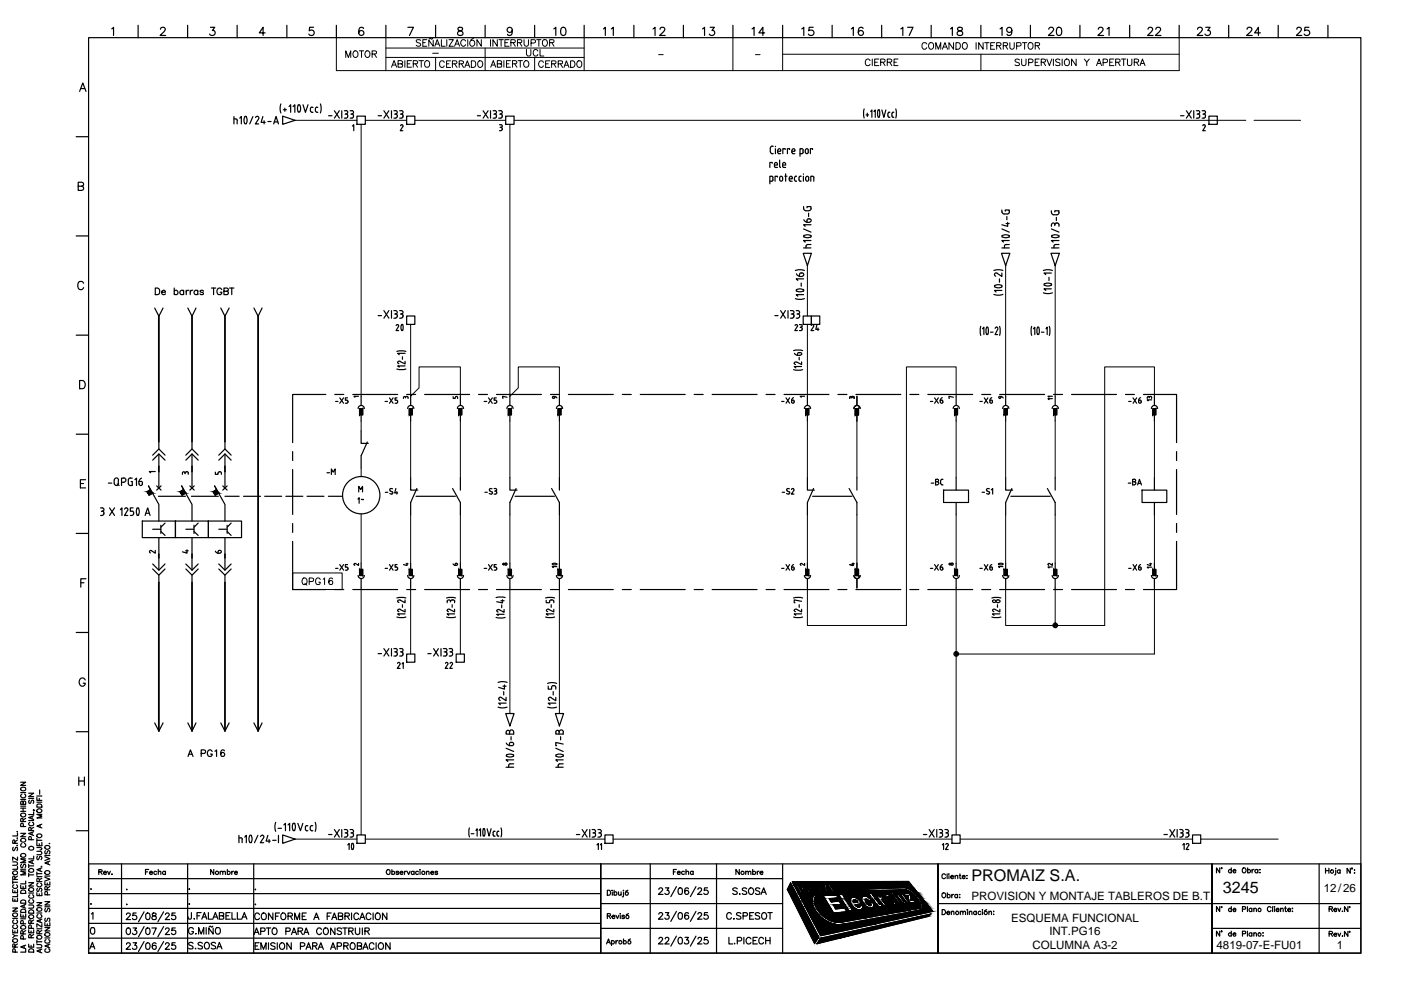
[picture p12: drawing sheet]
<svg xmlns="http://www.w3.org/2000/svg" width="297mm" height="210mm" viewBox="0 0 297 210" stroke-linecap="round" stroke-linejoin="round" font-family="sans-serif">
<defs><g id="words">
<g font-size="3.4">
<text x="206" y="186.9">PROMAIZ S.A.</text>
<text x="259.3" y="189.4">3245</text>
</g>
<g font-size="2.4">
<text x="206" y="190.8">PROVISION Y MONTAJE TABLEROS DE B.T.</text>
<text x="280.7" y="189">12/26</text>
<text x="214.4" y="195.5">ESQUEMA FUNCIONAL</text>
<text x="218.9" y="201.1">COLUMNA A3-2</text>
<text x="222.5" y="198.3">INT.PG16</text>
<text x="257.9" y="201.3">4819-07-E-FU01</text>
<text x="283.4" y="201.3">1</text>
</g>
</g></defs>
<g fill="none" stroke="#000" stroke-width=".25">
<path d="M16.9 19.4l.7-1.8 .6 1.8M17.1 18.8h.9M18.8 8h269.7v194.1h-269.7h269.7v-18.9h-269.7v18.9zM23.7 6.1l.4-.3v1.7M29.3 5.4v2.6M34 6.2l.4-.4 .6 .2a.55 .55 0 0 1-.2 .7l-.9 .8h1.2M39.8 5.4v2.6M44.6 5.8h.9l-.5 .7a.58 .58 0 0 1 .6 .8 .58 .58 0 0 1-1 .1l-.2-.2M50.3 5.4v2.6M56.2 7h-1.2l.8-1.2v1.7M60.8 5.4v2.6M66.5 5.8h-.9v.7a.61 .61 0 0 1 .9 0 .61 .61 0 0 1-.1 1 .61 .61 0 0 1-.9-.3"/>
<path d="M71.3 5.4v2.6M77.1 6a.52 .52 0 0 0-.8-.1 .97 .97 0 0 0 .4 1.6 .54 .54 0 0 0 .4-.5 .54 .54 0 0 0-.5-.6 .54 .54 0 0 0-.5 .6M81.8 5.4v2.6M86.5 5.8h1.2l-.9 1.7M92.4 5.4v2.6M97.2 5.9a.36 .36 0 0 0 .2 .6h.2a.49 .49 0 0 1 .6 .5 .49 .49 0 0 1-.5 .5l-.6-.1a.63 .63 0 0 1 .1-.7 .63 .63 0 0 1 .6-.2 .36 .36 0 0 0 .2-.6zM102.9 5.4v2.6M108.6 6.4a.55 .55 0 0 1-.7 .4 .55 .55 0 0 1-.3-.8 .55 .55 0 0 1 .9 0 1.16 1.16 0 0 1-.4 1.5l-.4-.1-.1-.1M113.4 5.4v2.6M117.4 6.1l.4-.3v1.7M119.1 5.9a.53 .53 0 0 1 .8 .2 .85 .85 0 0 1-.5 1.4l-.3-.1a1.3 1.3 0 0 1 0-1.5zM123.9 5.4v2.6"/>
<path d="M128 6.1l.3-.3v1.7M129.6 6.1l.4-.3v1.7M134.4 5.4v2.6M138.5 6.1l.4-.3v1.7M139.9 6.2l.4-.4 .6 .2a.55 .55 0 0 1-.2 .7l-.8 .8h1.1M144.9 5.4v2.6M149 6.1l.4-.3v1.7M150.6 5.8h.9l-.6 .7a.57 .57 0 0 1 .5 .9 .57 .57 0 0 1-1-.2M155.4 5.4v2.6M159.5 6.1l.4-.3v1.7M162.1 7h-1.2l.8-1.2v1.7M165.9 5.4v2.6"/>
<path d="M170 6.1l.4-.3v1.7M172.4 5.8h-.8l-.1 .7a.63 .63 0 0 1 .9 0 .63 .63 0 0 1-.1 1 .63 .63 0 0 1-.9-.3M176.4 5.4v2.6M180.5 6.1l.4-.3v1.7M183 6a.52 .52 0 0 0-.8-.1 .97 .97 0 0 0 .4 1.6 .54 .54 0 0 0 .5-.5 .54 .54 0 0 0-.6-.6 .54 .54 0 0 0-.5 .6M186.9 5.4v2.6M191 6.1l.4-.3v1.7M192.4 5.8h1.2l-.8 1.7M197.4 5.4v2.6M201.5 6.1l.4-.3v1.7M203.1 5.9a.36 .36 0 0 0 .2 .6 .62 .62 0 0 1 .7 .2 .62 .62 0 0 1-.1 .7l-.2 .1a.6 .6 0 0 1-.8-.3 .88 .88 0 0 1 1-.8l.1-.4a.67 .67 0 0 0-.9-.1zM208 5.4v2.6"/>
<path d="M212 6.1l.5-.3v1.7M214.5 6.4a.55 .55 0 0 1-.7 .4 .55 .55 0 0 1-.2-.8 .55 .55 0 0 1 .8 0 1.16 1.16 0 0 1-.4 1.5l-.4-.1-.1-.1M218.5 5.4v2.6M222.4 6.2l.3-.4 .6 .2a.55 .55 0 0 1-.2 .7l-.8 .8h1.2M224.2 5.9a.58 .58 0 0 1 .8 .2 1.08 1.08 0 0 1-.4 1.4h-.2a1.17 1.17 0 0 1-.2-1.6zM229 5.4v2.6M232.9 6.2l.3-.4 .6 .2a.55 .55 0 0 1-.2 .7l-.8 .8h1.2M234.7 6.1l.4-.3v1.7M239.5 5.4v2.6M243.4 6.2l.3-.4 .6 .2a.55 .55 0 0 1-.2 .7l-.8 .8h1.2M245.1 6.2l.3-.4 .6 .2a.55 .55 0 0 1-.2 .7l-.8 .8h1.2M250 5.4v2.6"/>
<path d="M253.9 6.2l.3-.4 .6 .2a.55 .55 0 0 1-.1 .7l-.9 .8h1.2M255.6 5.8h1l-.5 .7a.58 .58 0 0 1 .5 .8 .58 .58 0 0 1-1 .1l-.1-.2M260.5 5.4v2.6M264.4 6.2l.3-.4 .6 .2a.55 .55 0 0 1-.1 .7l-.9 .8h1.2M267.2 7h-1.2l.8-1.2v1.7M271 5.4v2.6M274.9 6.2l.3-.4 .6 .2a.55 .55 0 0 1-.1 .7l-.8 .8h1.1M277.5 5.8h-.8l-.1 .7a.63 .63 0 0 1 .9 0 .63 .63 0 0 1-.1 1 .63 .63 0 0 1-.9-.3M281.5 5.4v2.6M16.2 29h2.6M16.6 39.5l1-.1 .1-.3-.1-.3-.3-.2h-.7v1.8h.7l.3-.2 .1-.4-.4-.3M49.6 25.2l.7 .2v.9"/>
<path d="M49.6 24.7v1.6M50.8 25l.4-.3v1.6M51.9 24.8a1.08 1.08 0 0 0 .2 1.5l.2-.1M52.2 24.8a1.46 1.46 0 0 1 0 1.4M52.3 24.8h-.4M53.6 24.7l-.7 1.6M54.2 24.9l.2-.2a.36 .36 0 0 1 .4 .1 .36 .36 0 0 1 0 .4M54.8 25.3l-.7 1h.7M55.7 24.7l-.3 1.2h.8M56 25.6v.7M56.8 25.8h.7M58 26.3l.5-1.6 .5 1.6"/>
<path d="M58.2 25.9h.7M59.6 22l-.2 .8 .2 1.2M59.9 24.6l2.7 .9-2.7 .9zM60.1 23.3h.6M60.4 22.9v.7M61.3 22.6l.3-.4v1.6M62.1 22.6l.4-.4v1.6M63.2 22.3l.2-.1a1.03 1.03 0 0 1 0 1.6l-.2-.1M63.2 22.3a1.46 1.46 0 0 0 0 1.4M64.2 22.2l.6 1.6 .5-1.6M66.1 23.8h.3M66.1 22.8h.3"/>
<path d="M66.1 22.7l-.2 .2-.1 .6 .3 .3M67.2 23.8h.2M67.2 22.8h.2M67.2 22.7l-.3 .2v.6l.3 .3M67.9 22l.2 .8-.2 1.2M69.7 24.5h.7M70.9 23.5l1.1 1.5M72 23.5l-1.1 1.5M72.5 23.5v1.5M73 23.5h.3M73.2 24.2h.1M73.4 23.4a.36 .36 0 0 1 .3 .4 .36 .36 0 0 1-.3 .4l.3 .3"/>
<path d="M73.7 24.5v.2M73.7 24.7l-.1 .3h-.6M74.2 23.5h.4M74.4 24.2h.2M74.6 23.4a.36 .36 0 0 1 .4 .4 .36 .36 0 0 1-.4 .4l.4 .3M74.7 26.7l.3-.3v1.3M74.9 24.5v.2M75 24.7l-.2 .3h-.6M75.7 24.6h1.8v1.8h-1.8zM80.2 24.5h.7M81.4 23.5l1.1 1.5M82.5 23.5l-1.1 1.5"/>
<path d="M83 23.5v1.5M83.5 23.5h.3M83.7 24.2h.1M83.9 23.4a.36 .36 0 0 1 .3 .4 .36 .36 0 0 1-.3 .4 .45 .45 0 0 1 .3 .4 .45 .45 0 0 1-.3 .4h-.4M84.7 23.5h.4M84.9 24.2h.2M84.9 26.6l.3-.2 .3 .3-.6 1h.5M85.1 23.4a.36 .36 0 0 1 .4 .4 .36 .36 0 0 1-.4 .4l.4 .3M85.4 24.5v.2M85.5 24.7l-.2 .3h-.6M86.2 24.6h1.8v1.8h-1.8zM101.2 24.5h.7"/>
<path d="M102.4 23.5l1.1 1.5M103.5 23.5l-1.1 1.5M104 23.5v1.5M104.5 23.5h.4M104.7 24.2h.2M104.9 23.4a.36 .36 0 0 1 .4 .4 .36 .36 0 0 1-.4 .4l.4 .3M105.2 24.5v.2M105.3 24.7l-.2 .3h-.6M105.7 23.5h.4M105.9 26.4l.6 .2v.3l-.3 .1M105.9 27.7h.3M105.9 24.2h.2"/>
<path d="M106 27h.2M106.1 23.4a.36 .36 0 0 1 .4 .4 .36 .36 0 0 1-.4 .4l.4 .3M106.2 27l.3 .3M106.5 24.5v.2M106.5 27.3v.1M106.5 24.7l-.2 .3h-.6M106.5 27.4l-.3 .3M107.2 24.6h1.8v1.8h-1.8zM163.3 31.4v.8M163.4 32.2l.3 .4M163.7 32.6h.2M163.7 31h.2"/>
<path d="M163.7 31l-.3 .4M163.7 34.6v-.2h-.5v1.1M163.9 37.7v.4M163.9 37.7l-.1-.3h-.6v1.6M163.9 38.1l-.1 .3h-.6M164.2 35h.6v-.4a.3 .3 0 0 0-.3-.2 .3 .3 0 0 0-.3 .2l.1 .8 .5 .1M164.4 31v.1M164.4 31.5v1.1M164.8 37.5v-.1h-.5v1M164.9 32.1h.6a.35 .35 0 0 0 0-.4 .35 .35 0 0 0-.4-.1 .7 .7 0 0 0-.1 .9l.1 .1M165.1 32.6h.4M165.3 38.1v-.6a.3 .3 0 0 1 .3-.1 .3 .3 0 0 1 .3 .1v.6"/>
<path d="M165.3 33.9v1.4M165.3 38.1v.1a.3 .3 0 0 0 .3 .2 .3 .3 0 0 0 .3-.2v-.1M165.3 35.3l.2 .2M165.9 35h.7l-.1-.4a.3 .3 0 0 0-.2-.2 .3 .3 0 0 0-.3 .2v.8l.6 .1M166.4 37.4h.5M166.5 31.7v-.2h-.5v1.1M166.6 36.9v1.5M167.3 37.7v.5M167.4 38.1l.2 .3h.4M167.4 31.7v-.2h-.5v1.1M167.9 31.9v.4M167.9 32.3l.3 .3h.3"/>
<path d="M168 37.7v.2h-.7M168 37.7v-.2a.3 .3 0 0 0-.3-.1 .3 .3 0 0 0-.3 .1v.2M168.5 31.9v.2h-.6M168.6 31.9l-.1-.2a.3 .3 0 0 0-.3-.2 .3 .3 0 0 0-.2 .2l-.1 .2M168.7 38.4h.2M168.7 37.4h.2M168.7 37.4l-.3 .3 .1 .6 .2 .1M169.6 32.6h.4M169.9 37.4l-.5 .1v.6l.1 .3h.4M170 31.5h-.4v1.6M170 31.5l.3 .3M170.3 31.9v.4"/>
<path d="M170.3 32.3l-.3 .3M170.3 36.9h.1M170.3 37.4v1M170.7 31.9v.3M170.8 32.2v.2a.3 .3 0 0 0 .3 .2 .3 .3 0 0 0 .3-.2v-.2M170.8 37.7v.4M170.8 38.1l.1 .1a.3 .3 0 0 0 .3 .2 .3 .3 0 0 0 .2-.2l.1-.1M171.4 31.9v.3M171.4 31.9v-.2a.3 .3 0 0 0-.3-.2 .3 .3 0 0 0-.3 .2v.2M171.4 37.7v.4M171.5 37.7l-.1-.2a.3 .3 0 0 0-.2-.1 .3 .3 0 0 0-.3 .1l-.1 .2M172.3 31.7v-.2h-.5v1.1"/>
<path d="M172.3 37.4h-.4v1M172.3 37.4l.3 .3M172.5 37.7v.7M183.2 23.1l-.1 .8 .1 1.1M183.6 24.4h.6M183.9 24v.7M184.6 23.7l.3-.4v1.6M185.3 23.7l.3-.4v1.6M186.2 24.8h.3M186.2 23.4l-.2 .7 .2 .6M186.4 23.4l.1 .7-.1 .6M186.5 23.4h-.3"/>
<path d="M187 23.3l.4 1.6 .4-1.6M188.2 24.1v.5M188.3 24.6l.2 .3M188.5 23.8h.2M188.5 24.9h.2M188.5 23.8l-.2 .3M189.1 24.1v.5M189.1 24.6l.3 .3M189.3 23.8h.2M189.3 24.9h.2M189.4 23.8l-.3 .3M189.9 23.1l.2 .8-.2 1.1"/>
<path d="M250.3 24.5h.7M251.5 23.5l1.1 1.5M252.6 23.5l-1.1 1.5M253.1 23.5v1.5M253.6 23.5h.4M253.8 24.2h.2M254 23.4a.36 .36 0 0 1 .4 .4 .36 .36 0 0 1-.4 .4l.4 .3M254.3 24.5v.2M254.4 24.7l-.2 .3h-.6M254.9 23.5h.3M255 26.6l.3-.2 .3 .3-.6 1h.6M255 24.2h.2"/>
<path d="M255.2 23.4a.36 .36 0 0 1 .4 .4 .36 .36 0 0 1-.4 .4l.4 .3M255.6 24.5v.2M255.6 24.7l-.2 .3h-.5M256.3 24.6h1.8v1.8h-1.8zM16.2 50h2.6M168.6 57.4l1.2-.2 .8 .2M168.9 58.1l.4 .4 .2 .1M169.5 58.2v.4h.5M169.5 58.2a.41 .41 0 0 1 .6-.3 .41 .41 0 0 1 .1 .6l-.1 .1M170.3 53.7h1.7l-.8 2.6zM170.4 43.8v.6l.4 .2M170.4 59.1h-1.6l.3 .4"/>
<path d="M170.4 52.6h1.5M170.4 48.5l1.5 .7M170.4 46.6l.4 .4 .3 .1M170.5 49.9v.4M170.5 49.9a1.46 1.46 0 0 1 1.4 0M170.8 44.7h.7M170.9 52.2v.4M171.1 44.1v-.3h.8v.4M171.2 51.8h.7M171.2 51.8l-.3 .4M171.4 45.2v.7M171.4 46.4h.2"/>
<path d="M171.5 46.4l-.4 .2v.5M171.6 46.4a.36 .36 0 0 1 .4 .3 .36 .36 0 0 1-.4 .4h-.5M171.9 49.9v.3a1.46 1.46 0 0 1-1.4 0M171.9 51h-1.5l.3 .3M171.9 47.7h-1.5l.3 .3M172 44.2l-.2 .4h-.3M210.7 57.4l1.2-.2 .7 .2M211.9 59.1v.7M212.3 53.7h1.8l-.9 2.6zM212.4 57.9v.7l-1-.7a.36 .36 0 0 0-.5 .2 .36 .36 0 0 0 .2 .5M212.4 52.6h1.6M212.4 48.5l1.6 .7"/>
<path d="M212.4 44.5v.4M212.5 44.9l.2 .4 .2 .1M212.5 49.9v.4M212.5 49.9a1.46 1.46 0 0 1 1.4 0M213.1 44.8v-.3h.9v.4M213.3 51.8h.7M213.3 51.8l-.3 .2v.6M213.3 47.4h.7M213.5 45.9v.7M213.6 47.1v.9l-1.2-.3M213.9 49.9v.3a1.46 1.46 0 0 1-1.4 0M214 51h-1.6l.4 .3"/>
<path d="M214 44.9l-.2 .4-.9 .1M221.2 57.4l1.2-.2 .7 .2M222.4 58.8v.7M222.8 53.7h1.8l-.9 2.6zM222.9 44.7l.1 .6 .4 .2M222.9 57.9h-1.6l.4 .3M222.9 52.6h1.6M222.9 48.5l1.6 .7M223 49.9a1.46 1.46 0 0 1 1.4 0M223 49.9v.3a1.46 1.46 0 0 0 1.4 0M223.6 44.9v-.2h.9v.4l-.2 .4h-.9M223.7 47.6a.36 .36 0 0 0-.4-.3 .36 .36 0 0 0-.3 .3l-.1 .4"/>
<path d="M224 47.3h.1M224 46.1v.7M224 47.3a.41 .41 0 0 0-.4 .5M224.2 47.3l.3 .2v.5M224.5 49.9v.4M224.5 51.8l-.9 .1-.1 .7M224.5 51h-1.6l.4 .3M16.2 71.1h2.6M17.7 60.1a.64 .64 0 0 0-.7-.4 .64 .64 0 0 0-.5 .6v.4a.63 .63 0 0 0 .5 .7 .63 .63 0 0 0 .7-.4M32.8 65.3l.9 1.7 .9-1.7M32.9 61.1h.5a.75 .75 0 0 1 .5 .7 .75 .75 0 0 1-.5 .7h-.5zM34.3 62h.8a.45 .45 0 0 0-.6-.4 .45 .45 0 0 0-.3 .6 .45 .45 0 0 0 .6 .3l.3-.2"/>
<path d="M36.9 61.8a.45 .45 0 0 1 .7-.1 .45 .45 0 0 1 0 .7 .45 .45 0 0 1-.7-.1M36.9 61.1v1.4M38.9 61.8a.45 .45 0 0 0-.6-.1 .45 .45 0 0 0 0 .7 .45 .45 0 0 0 .6-.1M38.9 61.5v1M39.5 61.5v1M39.8 65.3l.9 1.7 .9-1.7M40 61.5l-.3 .1-.2 .4M40.3 61.5v1M40.9 61.5l-.4 .1-.2 .4M41.9 61.8a.45 .45 0 0 0-.6-.1 .45 .45 0 0 0 0 .7 .45 .45 0 0 0 .6-.1M41.9 61.5v1M43.1 61.8a.4 .4 0 0 0-.3-.3 .4 .4 0 0 0-.4 .3l.7 .4v.2l-.2 .1-.5-.2"/>
<path d="M44.8 61.1h.9M45.3 61.1v1.4M46.8 65.3l.9 1.7 .9-1.7M47 61.4a.52 .52 0 0 0-.6-.3 .52 .52 0 0 0-.4 .5v.4a.51 .51 0 0 0 .5 .5 .51 .51 0 0 0 .5-.5h-.3M47.5 61.8l.8-.1 .1-.2-.1-.3-.8-.1v1.4l.8-.1 .1-.4-.3-.2M48.7 61.1h.9M49.1 61.1v1.4M53.8 65.3l.9 1.7 .9-1.7M80.2 66.9h.7M81.4 65.9l1.1 1.6M82.5 65.9l-1.1 1.6M83 65.9v1.6"/>
<path d="M83.5 65.9h.4a.38 .38 0 0 1 .3 .4 .38 .38 0 0 1-.5 .3M83.5 67.5h.3M83.9 66.5a.41 .41 0 0 1 .3 .6M84.1 78.2l1.2 .2 .8-.2M84.1 74.5l1.2-.1 .8 .1M84.2 67.1l-.3 .3M84.2 68.8l.3 .3-.5 1h.5M84.3 68.8l-.3 .2M84.7 65.9h.4a.38 .38 0 0 1 .3 .4 .38 .38 0 0 1-.5 .3M84.7 67.5h.4M84.9 76.6l-.5 .1v.3l.2 .1M85.1 66.5l.4 .4"/>
<path d="M85.1 70h.3M85.1 68.9l-.1 .5 .1 .6M85.3 75.6v.6M85.4 68.9l.1 .5-.1 .6M85.4 66.9v.2M85.4 68.9h-.3M85.5 67.1l-.4 .3M85.9 77.6h-1.6l.4 .2M85.9 76.6v.6l-1.1-.5M85.9 74.9h-1.6l.4 .3M86.2 67h1.8v1.8h-1.8zM164.3 66.9h.7"/>
<path d="M165.5 65.9l1 1.6M166.5 65.9l-1 1.6M167.1 65.9v1.6M167.6 65.9h.4a.36 .36 0 0 1 .3 .3 .36 .36 0 0 1-.3 .4h-.2M167.6 67.5h.4M168 66.5l.3 .4M168.3 78.4l1.1 .1 .8-.1M168.3 74.3l1.1-.1 .8 .1M168.3 66.9v.2M168.3 67.1l-.3 .3M168.4 74.9l.7 .4M168.6 69l.4-.1 .1 .3"/>
<path d="M168.6 63.3l1.2 .2 .8-.2M168.8 65.9h.3M168.8 67.5h.3M168.9 61.7a1.46 1.46 0 0 0 1.4 0M168.9 61.4a1.46 1.46 0 0 1 1.4 0M168.9 61.4v.3M169 66.6h.1M169 69.2l-.5 .9h.6M169.2 65.9a.36 .36 0 0 1 .3 .3 .36 .36 0 0 1-.3 .4M169.2 66.5a.41 .41 0 0 1 .3 .6M169.4 75.8v.5M169.4 74.8h.2"/>
<path d="M169.5 74.7l-.4 .3M169.5 68.8h.3M169.5 70.1h.3M169.5 67.1l-.3 .3M169.6 74.7l.3 .2-.1 .4h-.7v-.3M169.7 69.4h.1M169.8 68.8l.2 .2v.2l-.2 .2 .2 .1 .1 .3M169.9 60v.7M170 77.7h-1.6l.3 .3M170 76.7v.6l-1.2-.6-.4 .3 .3 .3M170.1 69.8l-.3 .3M170.3 67h1.7v1.8h-1.7z"/>
<path d="M170.3 61.4v.3M170.4 62.5h-1.6l.3 .3M172 69l.3-.2 .2 .3-.6 1h.6M172 67h1.8v1.8h-1.8zM173.2 68.8l-.2 1h.6M173.4 69.5v.6M207.9 69.2l-.1 .8 .1 1.1M208.3 69.7l.3-.3v1.5M209.4 69.5l.2 .7-.2 .6M209.5 69.4l-.2-.1a1.31 1.31 0 0 0 0 1.6l.2-.1M210 70.4h.6M210.7 62.4l1.2 .2 .7-.2"/>
<path d="M210.9 60.5l-.1 .2a1.17 1.17 0 0 0 1.6 .2M211 60.5a1.46 1.46 0 0 1 1.4 0M211.3 69.4l-.3 .2M211.3 69.3l.2 .2v.4M211.5 69.9l-.5 1h.5M211.9 69.2l.2 .8-.2 1.1M212.4 60.5v.4M212.4 61.6h-1.6l.4 .3M218.7 69.2l-.1 .8 .1 1.1M219.1 69.7l.3-.3v1.5M220 69.4l.1-.1a1.31 1.31 0 0 1 0 1.6l-.3-.7zM220.8 70.4h.5"/>
<path d="M221.2 62.1l.8 .2 1.1-.2M221.4 60.1v.4M221.5 60.5a1.46 1.46 0 0 0 1.4 0M221.5 60.2a1.46 1.46 0 0 1 1.4 0M221.8 69.7l.2-.3v1.5M222.5 69.2l.1 .8-.1 1.1M222.9 60.1v.4M222.9 61.2h-1.6l.4 .4M16.2 92.1h2.6M16.9 80.7h.6a.92 .92 0 0 1 .6 .8 .92 .92 0 0 1-.6 .9h-.6zM32.4 96.5l1.3-1.3 1.3 1.3M32.4 97.6l1.3-1.3 1.3 1.3"/>
<path d="M32.9 100h-1.2l.2 .2M33.7 93.6v1.6M33.7 96.3v2.6M33.7 100v3.5M39.4 96.5l1.3-1.3 1.3 1.3M39.4 97.6l1.3-1.3 1.3 1.3M40.7 93.6v1.6M40.7 96.3v2.6M40.7 100v3.5M46.4 96.5l1.3-1.3 1.3 1.3M46.4 97.6l1.3-1.3 1.3 1.3M47.7 93.6v1.6"/>
<path d="M47.7 96.3v2.6M47.7 100v3.5M62 95.7v1.9M62 99.6v9.5M69.1 83.6h-7.1v10.2M71 83.6h1.9M71.1 85.1h.6M72 84.4l.8 1.1M72.8 84.4l-.8 1.1M73.2 85.5h.3M73.5 84.8l.3 .3M73.7 84.4h-.5v.5h.3"/>
<path d="M73.8 85.1l-.1 .3-.2 .1M74.8 83.6h9.5M76 84h-1l.3 .2M76.2 86.6h.7v1.4h-.7zM76.6 91.4v2.6h1.5M76.6 84v2M76.6 88v1.3M77.2 86.6a.66 .66 0 0 0-.6-.6 .66 .66 0 0 0-.7 .6M77.9 93.7l-1.3 2.9v2.7M81.6 85.1h.6M82.6 84.4l.7 1.1M83.3 84.4l-.7 1.1"/>
<path d="M84 84.8l.3 .3M84.2 84.4h-.4v.5h.2M84.3 85.1v.1M84.3 85.2l-.1 .3h-.4M85.5 84.3v.2M85.6 84.3l.2-.2 .2 .2M86 84.3v.1M86.2 83.6h1.9M86.3 84.1l-.3 .2M86.3 84.1l.2 .2M86.5 84.3v.2M86.8 86.6h.6v1.4h-.6z"/>
<path d="M87.1 84v2M87.1 88v1.3M87.7 86.6a.66 .66 0 0 0-.6-.6 .66 .66 0 0 0-.7 .6M90 83.6h9.6M96.1 84.1v.4h.4v-.2M96.8 84.1l-.3 .2M96.8 84.1l.2 .2M97 84.3v.2M97.3 86.6h.6v1.4h-.6zM97.6 84v2M97.6 88v1.3M98.3 86.6a.66 .66 0 0 0-.7-.6 .66 .66 0 0 0-.6 .6"/>
<path d="M101.5 83.6h1.9M102.6 85.1h.6M103.6 84.4l.8 1.1M104.4 84.4l-.8 1.1M104.8 85.5h.2M105 84.8l.3 .3M105.2 84.4h-.4v.5h.2M105.3 83.6h9.5M105.3 85.1v.3l-.3 .1M107.5 84.2l-.9-.2 .1 .4M107.8 86.6h.6v1.4h-.6zM108.1 84v2"/>
<path d="M108.1 88v1.3M108.8 86.6a.66 .66 0 0 0-.7-.6 .66 .66 0 0 0-.6 .6M116.7 83.6h1.9M117.3 84.5h.1M117.6 84.1h-.4l.1 .3M117.6 84.3v-.2l.5 .3M117.6 84.3l-.2 .1M118.3 86.6h.6v1.4h-.6zM118.6 84v2M118.6 88v1.3M119.3 86.6a.66 .66 0 0 0-.7-.6 .66 .66 0 0 0-.6 .6M120.5 83.6h9.5"/>
<path d="M131.9 83.6h1.9M135.7 83.6h9.6M147.2 83.6h1.9M151 83.6h9.5M162.4 83.6h1.9M165.7 85.1h.5M166.2 83.6h9.6M166.7 84.4l.7 1.1M167.4 84.4l-.7 1.1M167.8 84.9l.2 .6h.3l.1-.3M167.8 84.9h.3M168.1 84.8l.3 .3"/>
<path d="M168.2 84.3l-.4 .5M168.3 85.1v.1M170.6 84h-.9l.2 .2M170.8 86.6h.7v1.4h-.7zM171.2 84v2M171.2 88v1.3M171.9 86.6a.66 .66 0 0 0-.7-.6 .66 .66 0 0 0-.7 .6M177.7 83.6h1.9M180.2 84.3v.2M180.2 84.3l.2-.2 .2 .2M180.6 84.3v.1M180.9 84.1l-.3 .2"/>
<path d="M180.9 84.1l.2 .2M181.1 84.3v.2M181.3 86.6h.7v1.4h-.7zM181.5 83.6h9.5M181.7 84v2M181.7 88v1.3M182.4 86.6a.66 .66 0 0 0-.7-.6 .66 .66 0 0 0-.7 .6M192.9 83.6h1.9M196.7 83.6h9.5M197.3 85.1h.5M198.1 84.4l.9 1.1M199 84.4l-.9 1.1"/>
<path d="M199.3 84.9l.2 .6h.3l.1-.3M199.3 84.9h.3M199.6 84.8l.3 .3M199.8 84.3l-.4 .5M199.9 85.1v.1M202.1 84.2l-.9-.2 .1 .4M202.4 86.6h.6v1.4h-.6zM202.7 84v2M202.7 88v1.3M203.4 86.6a.66 .66 0 0 0-.7-.6 .66 .66 0 0 0-.6 .6M207.8 85.1h.5M208.1 83.6h1.9"/>
<path d="M208.7 84.4l.8 1.1M209.5 84.4l-.8 1.1M209.9 84.9l.1 .6h.3l.1-.3M209.9 84.9h.2M210.2 84.8l.2 .3M210.3 84.3l-.4 .5M210.4 85.1v.1M211.9 84.5h.1M211.9 83.6h9.6M212.2 84.3l-.2 .1M212.2 84.3v-.2h-.4l.1 .3M212.2 84.1l.5 .3"/>
<path d="M212.9 86.6h.7v1.4h-.7zM213.2 84v2M213.2 88v1.3M213.9 86.6a.66 .66 0 0 0-.7-.6 .66 .66 0 0 0-.6 .6M223.1 84.5h-.9l.2 .2M223.1 84h-.9l.2 .2M223.4 86.6h.7v1.4h-.7zM223.4 83.6h1.9M223.7 84v2M223.7 88v1.3M224.4 86.6a.66 .66 0 0 0-.7-.6 .66 .66 0 0 0-.6 .6M227.2 83.6h9.5"/>
<path d="M238.6 83.6h1.9M239.3 85.1h.5M240.2 84.4l.8 1.1M241 84.4l-.8 1.1M241.4 84.9l.1 .6h.3l.2-.3M241.4 84.9h.3M241.7 84.8l.3 .3M241.8 84.3l-.4 .5M241.9 85.1v.1M242.4 83.6h7.1v10.2M243.2 84.3v.2M243.3 84.3l.2-.2 .2 .2"/>
<path d="M243.7 84.3v.1M244 84.1l-.3 .2M244 84.1l.2 .2M244.2 84.8h-1l.2 .2M244.2 84.3v.2M244.4 86.6h.7v1.4h-.7zM244.8 84v2M244.8 88v1.3M245.4 86.6a.66 .66 0 0 0-.6-.6 .66 .66 0 0 0-.7 .6M249.5 95.7v1.9M249.5 99.6v9.5M16.2 113.1h2.6"/>
<path d="M17 102.5h.7M18.1 101.7h-1.1v1.7h1.1M21.3 107.7h.4a.38 .38 0 0 1 .3 .5 .38 .38 0 0 1-.5 .2M21.3 109.3h.4M21.7 108.4l.3 .3M22 108.7v.2M22 108.9l-.3 .3M23 102.4h.7M23.2 107.7l1.1 1.6M24.2 101.8v.7a.44 .44 0 0 0 .5 .4 .44 .44 0 0 0 .4-.4M24.3 107.7l-1.1 1.6M24.8 102.6l.5 .3"/>
<path d="M25.1 101.8v.7M25.1 101.8a.44 .44 0 0 0-.4-.5 .44 .44 0 0 0-.5 .5M25.5 108.1l.4-.4v1.6M26.2 101.4h-.4v1.5M26.3 101.3a.44 .44 0 0 1 .4 .5 .44 .44 0 0 1-.4 .4l-.5 .1M26.4 107.9l.2-.2a.36 .36 0 0 1 .4 .1 .36 .36 0 0 1 .1 .4M27 108.2l-.6 1.1h.7M27.2 101.8l.1 .9 .4 .2M27.6 101.4h.5M27.6 109.3h.4M27.7 101.3l-.4 .3-.1 .2M27.8 102.1h.3v.8h-.5"/>
<path d="M28 108.4l.3 .3M28.2 107.7h-.6v.7h.4M28.3 108.7v.2M28.3 108.9l-.3 .3M28.6 101.7l.3-.3v1.5M29 109.2h.4M29.1 107.8a1.46 1.46 0 0 0 0 1.4M29.4 107.8a1.46 1.46 0 0 1 0 1.4M29.4 107.8h-.4M29.4 102.1v.5M29.4 102.1h.4M29.5 102.6a.36 .36 0 0 0 .4 .3 .36 .36 0 0 0 .3-.3"/>
<path d="M29.9 102.1h.2l.1 .3M30 101.4l-.4 .4-.1 .3M30.2 110.5h7v3.5h-7zM30.2 102.4v.2M30.8 109.3l.5-1.6 .5 1.6M30.9 108.8h.8M32.1 116.7l-.4 .1 .2 .4M32.4 104.5l-.8 .5-.4-.7 .7-.5-.4-.8 2.2 4v3.5M32.4 119.6l1.3 1.3 1.3-1.3M32.4 112.2h1.7M32.9 116.7v.6l-.8-.6M33.2 103l.9 .9"/>
<path d="M33.6 105.2h5.7M33.7 114v3.5M33.7 118.3v2.6M34.1 111.4v1.7M34.1 112.7l.9 .8M34.1 103l-.9 .9M35 110.9l-.9 .9M37.2 110.5h7v3.5h-7zM38.7 100.3v.3M38.7 100.3l.3-.3 .2 .3M39.2 100.3v.1M39.3 100.3l.1-.2 .3-.1 .2 .3"/>
<path d="M39.4 104.5l-.8 .5-.4-.7 .7-.5-.4-.8 2.2 4v3.5M39.4 116.8h.5M39.4 119.6l1.3 1.3 1.3-1.3M39.4 112.2h1.7M39.7 116.6v.7l-1-.3M39.9 100.3v.3M40.2 103l1 .9M40.6 105.2h5.7M40.7 114v3.5M40.7 118.3v2.6M41.1 111.4v1.7M41.1 112.7l.9 .8"/>
<path d="M41.2 103l-1 .9M42 110.9l-.9 .9M44.2 110.5h7v3.5h-7zM45.7 116.9l.5 .4M45.7 100.1v.5h.5v-.3M46.2 117.3h.4M46.2 117v.3M46.4 104.5l-.8 .5-.4-.7 .7-.5-.4-.8 2.2 4v3.5M46.4 119.6l1.3 1.3 1.3-1.3M46.4 112.2h1.8M46.5 100l.3 .1 .1 .2M46.5 116.7h.3l.1 .3-.2 .2"/>
<path d="M46.5 116.7l-.2 .3M46.5 100l-.2 .3M46.9 100.3v.3M47.2 103l1 .9M47.7 114v3.5M47.7 118.3v2.6M47.7 105.2h3M48.2 111.4v1.7M48.2 103l-1 .9M48.2 112.7l.8 .8M49 110.9l-.8 .9M51.6 105.2h3.6"/>
<path d="M56.1 105.2h3.6M60.6 105.2h3.6M62 111v1.9M62 114.8v10.2h7.1M65.1 105.2h3.6M69.3 100.2h.6M69.6 105.2h3M70.3 100.6v-1.2l.3 .7 .5-.7v1.2M72 119.7l.8 1.2M72.8 119.7l-.8 1.2M73.7 119.7h-.5v.6h.3M75 119.6l.2 .3"/>
<path d="M75.9 105.8l.2-.3v1.2M76 119.5v.4l-.7-.4-.2 .1M76.1 104.3v-1.2l.4 .7 .4-.7v1.2M76.6 119.4v1.3M77.1 105.9h-.5M81.7 104.4h.5M82.6 119.7l.7 1.2M82.6 104.6l.4 .2M82.7 104.1l.4 .2M83.1 104.2l.2 .3-.3 .3M83.2 103.6h-.5l-.1 .4 .2 .1M83.3 119.7l-.7 1.2"/>
<path d="M83.9 103.6l-.2 .9h.6M84.1 104.3v.5M84.2 119.7h-.4v.6h.2M86.1 119.5h.4M86.3 119.4v.5l-.8-.2M87.1 101.3v2.6h1.5M87.1 119.4v1.3M88.2 105.2h8.3M88.4 103.6l-1.3 2.9v2.7M96 103.6l1.6 2.9v2.7M96.1 119.6l.4 .3M96.5 119.9h.3"/>
<path d="M96.5 119.7v.2M96.7 119.5h.1M96.7 119.4l-.2 .2M96.8 119.5l.2 .1-.2 .2M97.6 101.3v2.6M97.6 119.4v1.3M102.8 104.4h.5M103.6 119.7l.8 1.2M103.7 104.6l.4 .2M104.3 104.2l.1 .3-.3 .3M104.3 103.6h-.3l-.2 .2v.2l.4 .3M104.4 119.7l-.8 1.2"/>
<path d="M104.8 103.6h.2M104.8 104.8h.2M104.9 104.1h.1M105 103.6l.3 .1v.3l-.3 .1 .3 .1v.3M105.2 119.7h-.4v.6h.2M105.3 104.5l-.3 .3M107.2 119.8h.1M107.3 119.4l-.3 .2 .2 .2M107.3 119.4l.2 .2-.2 .2M108.1 101.3v2.6h1.5M108.1 119.4v1.3M109.2 105.2h8.3"/>
<path d="M109.4 103.6l-1.3 2.9v2.7M117 103.6l1.6 2.9v2.7M117.1 119.5v.2M117.2 119.7h.8M117.2 119.5h.8M118 119.5v.2M118.6 101.3v2.6M118.6 119.4v1.3M165.8 104.4h.6M166.7 119.7l.7 1.2M167 103.6h.4M167.1 103.6h-.2l-.1 .4 .5 .3"/>
<path d="M167.3 104.2l.1 .3a.42 .42 0 0 1-.6 .1M167.4 119.7l-.7 1.2M167.8 103.8l.3-.2 .2 .3-.5 .9h.5M168.2 119.7l-.4 .5M169.7 119.6l.1 .3M170 119.5l-.3 .1M170.6 119.5v.4l-.6-.4M171.2 101.3v2.6h1.5M171.2 119.4v1.3M172.3 105.2h8.3M172.5 103.6l-1.3 2.9v2.7M180 103.6l1.7 2.9v2.7"/>
<path d="M180.7 119.5h.4M180.9 119.4v.5l-.7-.2M181.7 101.3v2.6M181.7 119.4v1.3M197.4 102.4h.6M198.1 119.7l.9 1.2M198.4 102.1h.3M198.7 102.1a.32 .32 0 0 1 .3 .4 .32 .32 0 0 1-.3 .3M198.7 102.1l.3-.1v-.3l-.6-.1v1.2h.3M199 119.7l-.9 1.2M199.4 101.9v.6M199.5 102.5l.2 .3"/>
<path d="M199.7 102.8h.2M199.8 119.7l-.4 .5M199.9 101.6l-.3 .1-.1 .2M200.1 103.9h5.2v2.6h-5.2zM201.8 119.8h.1M201.9 119.4l-.3 .2 .2 .2M201.9 119.4l.2 .2-.2 .2M202.7 101.3v2.6M202.7 106.5v2.7M202.7 119.4v1.3M208.2 104.4h.5M208.7 119.7l.8 1.2"/>
<path d="M209.3 104.1l.4 .2M209.5 119.7l-.8 1.2M209.7 104.2l.1 .3a.39 .39 0 0 1-.6 .1M209.8 103.6h-.5l-.1 .4 .1 .1M210.2 103.9l.3-.3v1.2M210.3 119.7l-.4 .5M211.8 119.5v.2M211.8 119.7h.8M211.8 119.5h.8M212.6 119.5v.2M213.2 101.3v2.6h1.5M213.2 119.4v1.3"/>
<path d="M214.3 105.2h8.4M214.5 103.6l-1.3 2.9v2.7M222.1 103.6l1.6 2.9v2.7M222.2 119.6l.2 .3M223.1 119.5v.4l-.7-.4-.2 .1M223.7 101.3v2.6M223.7 119.4v1.3M239.2 102.4h.6M240.1 102.1h.4M240.2 119.7l.8 1.2M240.5 102.1a.32 .32 0 0 1 .3 .4 .32 .32 0 0 1-.3 .3M240.5 102.1l.2-.1v-.3l-.6-.1v1.2h.4"/>
<path d="M241 119.7l-.8 1.2M241.2 102.8l.4-1.2 .4 1.2M241.3 102.5h.6M241.8 119.7l-.4 .5M242.1 103.9h5.3v2.6h-5.3zM243.7 119.5h.5M244 119.4v.5l-.8-.2M244.8 101.3v2.6M244.8 106.5v2.7M244.8 119.4v1.3M249.5 114.8v10.2h-7.1M249.5 111v1.9"/>
<path d="M16.2 134.1h2.6M17.1 123.6h.7M18.2 122.7h-1.1v1.8M32.4 120.6l1.3 1.3 1.3-1.3M33.7 121.9v1.6M39.4 120.6l1.3 1.3 1.3-1.3M40.7 121.9v1.6M46.4 120.6l1.3 1.3 1.3-1.3M47.7 121.9v1.6M71 125h1.9M71.1 120.5h.6M73.2 120.9h.3"/>
<path d="M73.5 120.2l.3 .3M73.8 120.5l-.1 .3-.2 .1M74.8 125h9.5M75.9 122a.66 .66 0 0 0 .7 .7 .66 .66 0 0 0 .6-.7M76.2 120.7h.7v1.3h-.7zM76.6 122.7v2M80.2 138.6h.7M81.4 137.5l1.1 1.6M81.6 120.5h.6M82.5 137.5l-1.1 1.6M83 137.5v1.6M83.5 137.5h.3"/>
<path d="M83.7 138.2h.1M83.9 137.5a.36 .36 0 0 1 .3 .3 .36 .36 0 0 1-.3 .4M83.9 138.2l.3 .4M84 120.2l.3 .3M84.1 130.8l1.2 .2 .8-.2M84.1 126.8l1.2-.1 .8 .1M84.2 138.7l-.1 .3-.6 .1M84.2 138.6v.2M84.3 120.5v.1M84.3 120.6l-.1 .3h-.4M84.7 137.5h.4M84.9 129.2l-.5 .1v.3l.2 .1"/>
<path d="M84.9 127.2l-.5 .1v.3l.2 .1M84.9 138.2h.2M85.1 137.5a.36 .36 0 0 1 .4 .3 .36 .36 0 0 1-.4 .4M85.1 138.2l.4 .4M85.3 128.2v.6M85.4 138.6v.2M85.5 138.7l-.2 .3-.6 .1M85.9 130.2h-1.6l.4 .3M85.9 129.2v.5l-1.1-.5M85.9 127.2v.6l-1.1-.6M86.2 138.7h1.8v1.7h-1.8zM86.2 125h1.9"/>
<path d="M86.4 122a.66 .66 0 0 0 .7 .7 .66 .66 0 0 0 .6-.7M86.8 120.7h.6v1.3h-.6zM87.1 122.7v2M90 125h9.6M90.7 138.6h.7M91.9 137.5l1 1.6M92.9 137.5l-1 1.6M93.5 137.5v1.6M94 137.5h.4M94.2 138.2h.2M94.4 137.5a.36 .36 0 0 1 .4 .3 .36 .36 0 0 1-.4 .4M94.4 138.2l.4 .4"/>
<path d="M94.7 130.8l1.1 .2 .8-.2M94.7 126.8l1.1-.1 .8 .1M94.7 138.6v.2M94.8 138.7l-.2 .3-.6 .1M95.2 137.5h.4M95.2 139.1h.4M95.4 129.2l-.5 .1v.3l.2 .1M95.4 138.2h.2M95.5 127.5v.1M95.5 127.5l-.1-.3h-.4l-.2 .6M95.5 127.5l.2-.3h.3l.4 .3M95.6 137.5a.36 .36 0 0 1 .4 .3 .36 .36 0 0 1-.4 .4l.4 .4"/>
<path d="M95.9 128.2v.6M96 138.7l-.4 .4M96 138.6v.2M96.4 130.2h-1.6l.4 .3M96.4 129.2v.5l-1-.5M96.4 127.5v.3M96.7 138.7h1.8v1.7h-1.8zM97 122a.66 .66 0 0 0 .6 .7 .66 .66 0 0 0 .7-.7M97.3 120.7h.6v1.3h-.6zM97.6 122.7v2M101.5 125h1.9M102.6 120.5h.6"/>
<path d="M104.8 120.9h.2M105 120.2l.3 .3M105.2 130.9l.7 .1 1.2-.1M105.2 126.7l1.1-.1 .8 .1M105.3 125h9.5M105.3 120.5v.3l-.3 .1M105.4 129.5l.2 .3M106.2 127.4h.7M106.4 128.3v.5M106.5 127.2v.6l-1.2-.2M106.9 130.2h-1.6l.3 .3M106.9 129.2v.6l-1.2-.6-.4 .3"/>
<path d="M107.5 122a.66 .66 0 0 0 .6 .7 .66 .66 0 0 0 .7-.7M107.8 120.7h.6v1.3h-.6zM108.1 122.7v2M115.7 130.8l1.1 .2 .8-.2M115.7 126.8l1.1-.1 .8 .1M115.8 127.3v.5h.7l.1-.5 .3-.1 .5 .1v.5M116.4 129.2l-.5 .1v.3l.2 .1M116.7 125h1.9M116.9 128.2v.6M117.4 130.2h-1.6l.4 .3M117.4 129.2v.5l-1-.5M118 122a.66 .66 0 0 0 .6 .7 .66 .66 0 0 0 .7-.7"/>
<path d="M118.1 120.1h-1l.2 .2M118.3 120.7h.6v1.3h-.6zM118.6 122.7v2M120.5 125h9.5M131.9 125h1.9M135.7 125h9.6M147.2 125h1.9M151 125h9.5M162.4 125h1.9M165.7 120.5h.5M166.2 125h9.6M168.1 120.3h-.3l.1 .5 .4 .1 .1-.3"/>
<path d="M168.1 120.2l.3 .3M168.3 130.8l1.1 .2 .8-.2M168.3 126.8l1.1-.1 .8 .1M168.3 120.5v.1M168.9 129.2l-.5 .1 .1 .3 .2 .1M169.4 128.2v.6M170 130.2h-1.6l.3 .3M170 129.2v.5l-1.1-.5M170 127.5l-1.6-.3v.6h.2M170.5 122a.66 .66 0 0 0 .7 .7 .66 .66 0 0 0 .7-.7M170.8 120.7h.7v1.3h-.7zM171.2 122.7v2"/>
<path d="M177.7 125h1.9M181 122a.66 .66 0 0 0 .7 .7 .66 .66 0 0 0 .7-.7M181.3 120.7h.7v1.3h-.7zM181.5 125h9.5M181.7 122.7v2M192.9 125h1.9M196.7 125h9.5M197.3 120.5h.5M199.6 120.2l.3 .3M199.6 120.3h-.3l.1 .5 .4 .1 .1-.3M199.9 120.5v.1M202.1 122a.66 .66 0 0 0 .6 .7 .66 .66 0 0 0 .7-.7"/>
<path d="M202.4 120.7h.6v1.3h-.6zM202.7 122.7v2M207.8 120.5h.5M208.1 125h1.9M210.1 120.3h-.2v.5l.4 .1 .1-.3M210.2 120.2l.2 .3M210.3 130.8l1.1 .2 .8-.2M210.3 126.8l1.1-.1 .8 .1M210.4 120.5v.1M210.5 129.4l.2 .3M211 129.2h-.4l-.2 .2M211.5 128.2v.6"/>
<path d="M211.5 127.8h.2M211.5 127.7l-.3-.1a.4 .4 0 0 1 .4-.4 .4 .4 0 0 1 .4 .4l-.3 .1M211.9 125h9.6M212 130.2h-1.6l.4 .3M212 129.2v.5l-1-.5M212.6 122a.66 .66 0 0 0 .6 .7 .66 .66 0 0 0 .7-.7M212.6 120.1h-.9l.2 .2M212.9 120.7h.7v1.3h-.7zM213.2 122.7v2M223.1 122a.66 .66 0 0 0 .6 .7 .66 .66 0 0 0 .7-.7M223.1 120.2h-.9l.2 .2M223.4 120.7h.7v1.3h-.7z"/>
<path d="M223.4 125h1.9M223.7 122.7v2M227.2 125h9.5M238.6 125h1.9M239.3 120.5h.5M241.7 120.3h-.3l.1 .5 .3 .1 .2-.3M241.7 120.2l.3 .3M241.9 120.5v.1M244.1 122a.66 .66 0 0 0 .7 .7 .66 .66 0 0 0 .6-.7M244.2 120.3h-1l.2 .2M244.4 120.7h.7v1.3h-.7zM244.8 122.7v2"/>
<path d="M16.2 155.1h2.6M18.1 144.2a.65 .65 0 0 0-.8-.5 .65 .65 0 0 0-.5 .7v.5a.64 .64 0 0 0 .6 .6 .64 .64 0 0 0 .7-.6h-.5M32.8 153.3l.9 1.7 .9-1.7M39.8 153.3l.9 1.7 .9-1.7M40 159.9h.7M42.7 159.8l.8-.1 .1-.2-.1-.4-.8-.1v1.4M45 159.3a.52 .52 0 0 0-.6-.3 .52 .52 0 0 0-.4 .5v.4a.51 .51 0 0 0 .5 .5 .51 .51 0 0 0 .5-.5h-.4M45.6 159.3l.3-.3v1.4M46.8 153.3l.9 1.7 .9-1.7M47.6 159.2l-.1-.1a.43 .43 0 0 0-.7 .2v.9a.43 .43 0 0 0 .7 .1 .43 .43 0 0 0-.1-.7 .43 .43 0 0 0-.6 .3M53.8 153.3l.9 1.7 .9-1.7M84.3 140.6l.4-.1 .1 .4"/>
<path d="M84.8 140.9l-.6 .8h.6M85.2 140.7l.3-.2v1.2M94.4 140.6l.4-.1 .1 .4M94.9 140.9l-.5 .8h.5M95.4 140.6l.4-.1 .1 .4M95.9 140.9l-.5 .8h.5M105.6 149.9l1.2 .2 .7-.2M105.6 144.7l1.2-.2 .7 .2M105.8 148.2l.2 .3M106.6 145.5h.7M106.8 146.6v.7M107 145.2v.9l-1.3-.4"/>
<path d="M107.2 151.3h1.8l-.9 2.6zM107.3 155.2v.4h1.6v-.4a.44 .44 0 0 0-.4-.4 .44 .44 0 0 0-.5 .4v.4M107.3 149.1h-1.6l.4 .3M107.3 147.9v.7l-1-.7a.36 .36 0 0 0-.6 .3M107.3 158.7l1.6 .6M107.3 155.2a.36 .36 0 0 1 .4-.4 .36 .36 0 0 1 .4 .4M107.3 157.5l.4 .5 .3 .1M108.4 157.4h.1M108.4 156.2v.7M108.5 157.4a.36 .36 0 0 1 .4 .3 .36 .36 0 0 1-.4 .4h-.5v-.5l.4-.2M116.1 149.9l1.2 .2 .7-.2M116.1 144.9l1.2-.2 .7 .2"/>
<path d="M116.2 145.5v.6h.8v-.4M116.3 148.2l.2 .3M116.8 147.9a.36 .36 0 0 0-.5 .3M117.3 146.6v.7M117.3 145.4h.2M117.3 145.4l-.3 .3M117.5 145.4l.3 .3M117.8 151.3h1.7l-.9 2.6zM117.8 149.1h-1.6l.4 .3M117.8 147.9v.7l-1-.7M117.8 158.7l1.6 .6M117.8 145.7v.4"/>
<path d="M118.5 155.2v.4M118.9 156.2v.7M119.4 157.8l-1.6-.4v.7h.2M119.5 155.2a.44 .44 0 0 0-.5-.4 .44 .44 0 0 0-.4 .4 .36 .36 0 0 0-.4-.4 .36 .36 0 0 0-.4 .4v.4h1.6v-.4M2.8 179.6l-.1 .3 .1 .5 .3-.2 .3-.6h.2l.1 .3-.1 .5M3.2 178.8l-.1-.6-.2-.1-.2 .2v.5h1M3.7 179.2v.1zM3.6 177.7h.1M3.6 176.3h.1M3.7 176.6v.6h-1M3.7 178.1l-.5 .4M4.4 176.7h1l-1 .7h1"/>
<path d="M4.4 165.8h1l-1 .7h1M4.4 172h1M4.4 171.4h1M4.4 170.9h1M4.4 169.5h1M4.4 168h1M4.4 172.6a.51 .51 0 0 1 .7-.2 .51 .51 0 0 1 .2 .7 .54 .54 0 0 1-.6 .1 .54 .54 0 0 1-.3-.6zM4.4 167.1a.51 .51 0 0 1 .7-.2 .51 .51 0 0 1 .2 .7 .54 .54 0 0 1-.6 .1 .54 .54 0 0 1-.3-.6zM4.6 178.8a.39 .39 0 0 0-.2 .5 .39 .39 0 0 0 .4 .3 .45 .45 0 0 0 .6-.1 .45 .45 0 0 0-.1-.6l-.1-.1M4.6 168.4a.39 .39 0 0 0-.2 .4 .39 .39 0 0 0 .4 .3 .45 .45 0 0 0 .6-.1 .45 .45 0 0 0-.1-.6h-.1M4.9 174.2v-.6h-.5v.6h1M4.9 170.1l.2-.3 .3 .3v.4h-1v-.5l.2-.2 .3 .2v.5"/>
<path d="M4.9 171.4v.6M4.9 175.2v-.5l-.3-.2-.2 .3v.4h1M5.4 173.5l-.5 .3M6.1 168.2h1l-1 .7h1M6.1 174h1M6.1 169.3h1M6.3 179.6a.48 .48 0 0 1 .6-.1 .48 .48 0 0 1 .1 .7 .51 .51 0 0 1-.6 0 .51 .51 0 0 1-.2-.6zM6.3 169.7l-.2 .2 .2 .4h.2l.3-.6h.2l.1 .2-.1 .4M6.3 174.4a.37 .37 0 0 0-.2 .4 .37 .37 0 0 0 .4 .3h.3a.37 .37 0 0 0 .3-.3 .37 .37 0 0 0-.2-.4M6.6 176.1l-.1-.6h-.3l-.1 .6h1M6.6 178v-.6h-.4l-.1 .6h1M6.8 173.1v.5"/>
<path d="M6.8 176.5v.5M7.1 171.7v.2v-.2l.3 .2M7.1 176.3l-1 .4 1 .5M7.1 173l-1 .3 1 .5M7.1 172.1v.6h-1M7.1 175.4l-.5 .4M7.8 179.7h.9l.2 .3-.4 .2M7.8 178.6v.7h1.1v-.7M7.8 169v.7h1.1M7.8 177.8v.7M7.8 178.2h1.1M7.8 170.1h1.1"/>
<path d="M7.8 168.8h1.1M7.9 177a.49 .49 0 0 1 .6-.2 .49 .49 0 0 1 .2 .7 .52 .52 0 0 1-.6 0 .52 .52 0 0 1-.2-.5zM7.9 171.7a.52 .52 0 0 1 .6-.2 .52 .52 0 0 1 .3 .6 .52 .52 0 0 1-.6 .2 .52 .52 0 0 1-.3-.6zM7.9 170.6a.59 .59 0 0 1 .7-.1 .59 .59 0 0 1 .3 .6h-1.1zM8.3 169.3v.4M8.3 178.9v.4M8.4 167.5v.9M8.5 174.9v.5M8.9 174.7l-1.1 .5 1.1 .3M8.9 172.7h-1.1l1.1 .3-1.1 .4h1.1M9.6 179.4a.54 .54 0 0 1 .7-.1 .54 .54 0 0 1 .2 .6 .51 .51 0 0 1-.7 .1 .51 .51 0 0 1-.2-.6zM10.4 178.8h.2z"/>
<path d="M16.2 176.1h2.6M16.7 164.7v1.8M16.7 165.6h1.2M17.9 164.7v1.8M39.9 160.4l.5-1.4 .5 1.4M50.7 177.1v1.6M50.7 177.7h.3M51.1 177.6l.3 .3-.1 .8M51.9 177.5l.3-.4v1.6M52.9 177.2a1.08 1.08 0 0 0 .2 1.5l.2-.1M53.3 177.2a1.46 1.46 0 0 1 0 1.4M53.3 177.2h-.4"/>
<path d="M54.7 177.1l-.7 1.6M55.2 177.4l.2-.3h.4l.1 .5M55.9 177.7l-.7 1h.7M56.8 177.1l-.4 1.2h.9M57.1 178v.7M57.8 178.2h.7M58.5 174.4l-.2 .7 .2 1.2M59 175.6h.7M59 177.1v1.6M59.9 177l2.7 .9-2.7 .9zM60.2 174.9l.3-.3v1.5M61.1 174.9l.3-.3v1.5"/>
<path d="M62.1 176h.4M62.5 174.6a1.46 1.46 0 0 1 0 1.4M62.5 174.6h-.4a1.46 1.46 0 0 0 0 1.4M63.1 174.6l.6 1.5 .5-1.5M64.8 175.4v.6l.3 .1M65.1 176.1h.2M65.1 175.1h.2M65.1 175l-.3 .4M65.8 175.4v.4M65.8 175.8l.3 .3M66.1 176.1h.2M66.1 175.1h.2"/>
<path d="M66.1 175l-.3 .4M66.8 174.4l.2 .7-.2 1.2M69.7 176.9h.7M70.9 175.9l1.1 1.6M72 175.9l-1.1 1.6M72.5 175.9v1.6M73 175.9h.4a.38 .38 0 0 1 .3 .5 .38 .38 0 0 1-.5 .2M73 177.5h.3M73.4 176.6l.3 .3M73.7 176.9v.2M73.7 179.1l.3-.3v1.3M73.7 177.1l-.3 .3"/>
<path d="M74.2 175.9h.4a.38 .38 0 0 1 .3 .5 .38 .38 0 0 1-.5 .2M74.2 177.5h.4M74.6 176.6l.4 .3M74.6 178.9l-.1 .6 .1 .5M74.9 178.9l.1 .6-.1 .5M74.9 178.9h-.3M74.9 176.9v.2M75 177.1l-.4 .3M75.7 177h1.8v1.8h-1.8zM99.5 175.5l-.1 .8 .1 1.2M99.9 176.8h.6M100.9 176.1l.3-.4v1.6"/>
<path d="M101.6 176.1l.3-.4v1.6M102.5 175.8l-.2 .7 .2 .7M102.7 175.8l.1 1-.1 .5-.3-.1M102.7 175.8h-.3M103.3 175.7l.4 1.6 .4-1.6M104.8 177.3h.2M104.8 176.3h.2M104.8 176.2l-.2 .2-.1 .6 .3 .3M105.6 177.3h.2M105.6 176.3h.2M105.6 176.2l-.2 .4v.5l.2 .2M106.2 175.5l.2 .8-.2 1.2"/>
<path d="M107.3 162.7h1.6M107.4 160.3a1.46 1.46 0 0 0 1.4 0M107.4 160.1a1.46 1.46 0 0 1 1.4 0M107.4 160v.4M107.9 162.3v.4M108.1 162h.8M108.2 162l-.3 .3M108.8 160v.4M108.9 161.1h-1.6l.4 .3M117.8 162.7h1.6M117.9 160.3a1.46 1.46 0 0 0 1.4 0M117.9 160.1a1.46 1.46 0 0 1 1.4 0"/>
<path d="M117.9 160v.4M118.3 162.3v.4M118.6 162h.8M118.7 162l-.4 .3M119.4 160v.4M119.4 161.1h-1.6l.4 .3M122.2 176.9h.7M123.4 175.9l1.1 1.6M124.5 175.9l-1.1 1.6M125 175.9v1.6M125.5 175.9h.4a.38 .38 0 0 1 .4 .5 .38 .38 0 0 1-.6 .2M125.5 177.5h.4"/>
<path d="M125.9 176.6a.45 .45 0 0 1 .4 .4 .45 .45 0 0 1-.4 .4M126.6 179.1l.3-.3v1.3M126.8 175.9h.3M126.8 177.5h.3M126.9 176.6h.2M127.1 175.9a.36 .36 0 0 1 .4 .3 .36 .36 0 0 1-.4 .4M127.1 176.6a.45 .45 0 0 1 .4 .4 .45 .45 0 0 1-.4 .4M127.3 179.1l.2-.3v1.3M128.3 177h1.7v1.8h-1.7zM195.8 176.9h.7M197 175.9l1.1 1.6M198.1 175.9l-1.1 1.6"/>
<path d="M198.6 175.9v1.6M199.1 175.9h.4a.38 .38 0 0 1 .3 .5 .38 .38 0 0 1-.5 .2M199.1 177.5h.4M199.5 176.6a.45 .45 0 0 1 .3 .4 .45 .45 0 0 1-.3 .4M199.8 179.1l.3-.3v1.3M200.3 175.9h.4M200.3 177.5h.4M200.5 176.6h.2M200.5 179l.4-.1 .1 .4M200.7 175.9a.36 .36 0 0 1 .4 .3 .36 .36 0 0 1-.4 .4M200.7 176.6a.45 .45 0 0 1 .4 .4 .45 .45 0 0 1-.4 .4M201 179.3l-.5 .8h.5"/>
<path d="M201.8 177h1.8v1.8h-1.8zM246.8 176.9h.7M248 175.9l1.1 1.6M249.1 175.9l-1.1 1.6M249.6 175.9v1.6M250.1 175.9h.4M250.1 177.5h.4M250.3 176.6h.2M250.5 175.9a.36 .36 0 0 1 .4 .3 .36 .36 0 0 1-.4 .4M250.5 176.6l.4 .3M250.8 179.1l.3-.3v1.3M250.8 176.9v.2"/>
<path d="M250.9 177.1l-.4 .3M251.4 175.9h.3a.38 .38 0 0 1 .4 .5 .38 .38 0 0 1-.6 .2M251.4 177.5h.3M251.7 176.6l.4 .3M251.8 178.8l-.3 .2M251.8 178.8l.2 .2v.3M252 179.3l-.5 .8h.5M252 176.9v.2M252.1 177.1l-.4 .3M252.8 177h1.8v1.8h-1.8zM2.7 197.1v.7h1v-.7M2.7 192.5h1l-1 .7h1"/>
<path d="M2.7 190.4v.7h1v-.7M2.7 188.6v.7h1v-.7M2.7 182.7h.7l.3 .3-.1 .4-.9 .1M2.7 198l.5 .4M2.7 194.7h1M2.7 187.1h1M2.7 186.7v.7M2.9 196.1a.39 .39 0 0 0-.2 .5 .39 .39 0 0 0 .4 .3 .45 .45 0 0 0 .5-.2 .45 .45 0 0 0 0-.5l-.1-.1M2.9 195.1a.39 .39 0 0 0-.2 .4 .39 .39 0 0 0 .4 .3 .45 .45 0 0 0 .5-.1 .45 .45 0 0 0 0-.6h-.1M2.9 187.6a.39 .39 0 0 0-.2 .4 .39 .39 0 0 0 .4 .4 .45 .45 0 0 0 .5-.2 .45 .45 0 0 0 0-.6h-.1M3.2 186.5l-.1-.6-.2-.2-.2 .3v.5h1M3.2 188.9v.4"/>
<path d="M3.2 190.7v.4M3.2 197.4v.4M3.7 198.4h-.5l-.5 .4M3.7 189.5v.6h-1M3.7 183.7v.6h-1M3.7 181.7v.7l-1-.7v.7M3.7 185.7l-.5 .4M4.4 193.7v.7h1v-.7M4.4 187.7v.7h1v-.7M4.4 194.8h1M4.4 184.3h1M4.4 196.4a.51 .51 0 0 1 .7-.2 .51 .51 0 0 1 .2 .7 .54 .54 0 0 1-.6 .1 .54 .54 0 0 1-.3-.6z"/>
<path d="M4.4 193a.57 .57 0 0 1 .7-.2 .57 .57 0 0 1 .3 .6h-1zM4.4 191a.59 .59 0 0 1 .7-.1 .59 .59 0 0 1 .3 .6h-1zM4.4 188.9a.59 .59 0 0 1 1 .1v.4h-1zM4.6 183.2l-.2 .3 .2 .5 .2-.1 .3-.6 .2-.1 .1 .3-.1 .5M4.9 198v-.6l-.3-.1-.2 .3v.4h1M4.9 187.9v.5M4.9 194v.4M4.9 199.1v-.7h-.4l-.1 .7h1M4.9 195.9v-.6h-.5v.6h1M5.1 191.9v.5M5.4 191.8l-1 .4 1 .4M5.4 186.8v.6h-1"/>
<path d="M5.4 184.7h-1l1 .4-1 .4h1M5.4 182.1h-1l1 .4-1 .4h1M5.4 197.3l-.5 .4M6.1 197.1v.7h1v-.7M6.1 191.9h.9l.1 .3-.1 .3-.9 .1M6.1 187.1h1l-1 .8h1M6.1 189.3h1M6.1 185.5h1M6.1 183.2v.8M6.1 185.2v.7M6.1 183.6h1M6.2 184.3a.49 .49 0 0 1 .6-.1 .49 .49 0 0 1 .2 .7 .51 .51 0 0 1-.6 0 .51 .51 0 0 1-.2-.6z"/>
<path d="M6.3 193l.2-.1 .5 .1 .1 .6h-1zM6.3 190.8a.37 .37 0 0 0-.2 .4 .37 .37 0 0 0 .4 .3h.3a.37 .37 0 0 0 .3-.3 .37 .37 0 0 0-.2-.4M6.3 189.7a.37 .37 0 0 0-.2 .5 .37 .37 0 0 0 .4 .2h.3a.37 .37 0 0 0 .3-.3 .37 .37 0 0 0-.2-.4M6.6 198.8l-.1-.6-.2-.1-.2 .3v.4h1M6.6 195.8l-.1-.6-.2-.1-.2 .2v.5h1M6.6 197.4v.4M6.6 196.8v-.6h-.4l-.1 .6h1M6.8 182.5v.5M7.1 182.4l-1 .3 1 .5M7.1 181.5v.6h-1M7.1 198.1l-.5 .4M7.1 195.1l-.5 .3"/>
<path d="M7.8 191.4h1.1l-1.1 .7h1.1M7.8 189.3v.6h1.1v-.6M7.8 180.5h.9l.2 .3-.2 .4h-.9M7.8 199.7h1.1M7.8 184.9v.7M7.8 199.3v.7M7.8 196.9h1.1M7.8 193.6h1.1M7.8 185.9h1.1M7.8 185.2h1.1M7.9 192.6a.49 .49 0 0 1 .6-.2 .49 .49 0 0 1 .2 .7 .52 .52 0 0 1-.6 .1 .52 .52 0 0 1-.2-.6zM7.9 188.3l-.1 .3 .1 .4 .3-.1 .3-.5 .2-.1 .2 .3-.2 .4"/>
<path d="M7.9 181.6l-.1 .2 .1 .5 .3-.2 .3-.5 .4 .2-.2 .5M8.1 193.9a.39 .39 0 0 0-.3 .4 .39 .39 0 0 0 .4 .4 .45 .45 0 0 0 .6-.2 .45 .45 0 0 0-.1-.5l-.1-.1M8.1 187.3a.39 .39 0 0 0-.3 .4 .39 .39 0 0 0 .4 .3 .45 .45 0 0 0 .6-.1 .45 .45 0 0 0-.1-.6h-.1M8.3 198l-.1-.7h-.3l-.1 .7h1.1M8.3 186.9l-.1-.6h-.3l-.1 .6h1.1M8.3 189.5v.4M8.5 184.1v.5M8.5 195v.5M8.7 183.7h.1M8.9 195.9v.7l-1.1-.7v.7M8.9 194.9l-1.1 .4 1.1 .4M8.9 184l-1.1 .4 1.1 .4"/>
<path d="M8.9 197.3l-.6 .3M8.9 186.2l-.6 .3M9.5 196.7h1.1l-1.1 .7h1.1M9.5 195.6v.7h1.1v-.7M9.5 191.2h1.1l-1.1 .7h1.1M9.5 187v.6h1.1v-.6M9.5 186l1.1 .4-1.1 .4M9.5 181.6l1.1 .5-1.1 .3M9.5 198.9h1.1M9.5 192.3h1.1M9.5 185.7h1.1M9.5 181.4h1.1"/>
<path d="M9.6 194.7l-.1 .2 .1 .5 .4-.2 .1-.5 .4 .1 .1 .3-.2 .3M9.6 192.6l-.1 .3 .1 .4h.2l.5-.7 .3 .3-.2 .4M9.6 180.4l-.1 .2 .1 .4h.3l.2-.6 .4 .1 .1 .3-.2 .2M9.8 199.2a.39 .39 0 0 0-.3 .4 .39 .39 0 0 0 .4 .4h.2a.39 .39 0 0 0 .5-.3 .39 .39 0 0 0-.3-.5M10 188.7v-.6l-.3-.2-.2 .3v.5h1.1M10 187.2v.4M10 195.9v.4M10.1 189.7l-.1-.7h-.4l-.1 .7h1.1M10.2 182.7v.5M10.6 182.6l-1.1 .4 1.1 .4M10.6 187.9l-.6 .4M18.8 186.3h147.1"/>
<path d="M18.8 198.9h108.6M18.8 195.8h108.6M18.8 192.6h108.6M18.8 189.5h108.6M19.3 188.5v.1zM19.3 191.6v.2zM19.4 193.8l.3-.3v1.4M19.4 196.7h.3a.77 .77 0 0 1 .4 .7 .77 .77 0 0 1-.5 .7 .88 .88 0 0 1-.2-1.4zM20.9 184.9l.6-.1 .2-.2-.3-.2h-.5v1M21.3 184.9l.4 .5M22 185h.5a.3 .3 0 0 0-.2-.3 .3 .3 0 0 0-.3 .3l.1 .4 .4-.1M22.8 184.7l.3 .7 .3-.7"/>
<path d="M23.7 185.4h.1zM25.8 183.2v18.9M26.8 191.8h.2zM26.8 193.9l.3-.3h.2l.3 .2-.2 .5-.7 .7h1M26.9 188.5v.2zM27 196.8h.3a.77 .77 0 0 1 .4 .7 .77 .77 0 0 1-.5 .6 .88 .88 0 0 1-.2-1.3zM28.2 196.8h.7l-.3 .5a.46 .46 0 0 1 .3 .7 .46 .46 0 0 1-.8-.1M28.2 199.9h.7l-.3 .5a.45 .45 0 0 1 .3 .8 .45 .45 0 0 1-.8-.2M28.9 193.6h-.7l-.1 .6a.5 .5 0 0 1 .8-.1 .5 .5 0 0 1-.1 .8 .5 .5 0 0 1-.7-.2M30.6 193.3l-1.2 2.1M30.6 196.5l-1.2 2.1M30.6 199.6l-1.2 2.1"/>
<path d="M30.8 184.9h.5M30.9 193.8a.44 .44 0 0 1 .4-.2 .44 .44 0 0 1 .4 .2l.1 .4a.61 .61 0 0 1-.5 .8l-.4-.3zM31.1 196.8a.69 .69 0 0 1 .8 .5 .69 .69 0 0 1-.5 .8h-.1a.91 .91 0 0 1-.2-1.3zM31.5 184.3h-.7v1.1M31.7 185h.6v-.1a.35 .35 0 0 0-.5-.1 .35 .35 0 0 0 0 .6 .35 .35 0 0 0 .5-.1M32.2 196.8h.9l-.6 1.3M32.3 193.7v.3l.5 .2a.4 .4 0 0 1 .3 .4 .4 .4 0 0 1-.3 .4l-.5-.1-.1-.4 .2-.2 .6-.3 .1-.2a.54 .54 0 0 0-.8-.1zM33.2 184.9a.34 .34 0 0 0-.5-.1 .34 .34 0 0 0 0 .5 .34 .34 0 0 0 .5 0M33.6 184.9l.5-.1v.6M33.6 184.3v1.1M34.7 193.3l-1.2 2.1M34.7 196.5l-1.2 2.1"/>
<path d="M34.7 199.6l-1.2 2.1M35.1 184.9a.35 .35 0 0 0-.5-.1 .35 .35 0 0 0 0 .5 .35 .35 0 0 0 .5 0M35.1 193.9l.2-.3h.3l.3 .2-.1 .3-.8 .9h1M35.1 197l.1-.2h.4l.3 .3-.9 1h1M35.1 184.7v.7M37.2 193.6h-.7l-.1 .6a.49 .49 0 0 1 .8 0 .49 .49 0 0 1-.1 .7 .49 .49 0 0 1-.7-.2M37.2 196.8h-.7l-.1 .5a.49 .49 0 0 1 .8 .1 .49 .49 0 0 1-.1 .7 .49 .49 0 0 1-.7-.2M37.2 199.9h-.7l-.1 .6a.49 .49 0 0 1 .8 0 .49 .49 0 0 1-.1 .7 .49 .49 0 0 1-.7-.2M39.8 183.2v18.9M40 188.5h.2zM40 191.7h.2zM40.6 193.5l-.1 1.3h-.5l-.1-.4"/>
<path d="M41 197a.52 .52 0 0 0-.6-.3 .52 .52 0 0 0-.4 .5v.3a.51 .51 0 0 0 .5 .6 .51 .51 0 0 0 .5-.6h-.3M41.2 194.8v.1zM41.5 198h.1zM41.8 194.2h.5M42.1 198.1v-1.4l.6 1.4 .5-1.4v1.4M42.7 193.5h-.9v1.4M42.8 194.9l.5-1.4 .5 1.4M43 194.4h.7M43.6 199.9a.66 .66 0 0 1 .8 .6 .66 .66 0 0 1-.8 .7l-.3-.5 .1-.6zM43.7 196.7v1.4M44.2 193.5v1.4h.8M45.1 194.9l.6-1.4 .5 1.4"/>
<path d="M45.1 196.4l-.2 .2-.3-.2-.3 .2M45.2 196.8v1.3l-.9-1.3v1.3M45.3 184.3v1.1l-.7-1.1v1.1M45.3 194.4h.7M45.8 196.8l.1-.1a.66 .66 0 0 1 .8 .6 .66 .66 0 0 1-.8 .7l-.2-.5zM46.5 194.2l.9-.2v-.4l-.9-.1v1.4l.9-.1v-.5l-.3-.1M46.7 184.9l.5-.1v.6M46.7 184.7v.7M47.2 184.9l.5-.1 .1 .6M47.9 194.2h.6M48.2 184.9a.34 .34 0 0 1 .5-.1 .34 .34 0 0 1 0 .5 .34 .34 0 0 1-.5 0M48.2 184.3v1.1"/>
<path d="M48.8 193.5h-.9v1.4h.9M49.1 184.7v.7M49.2 193.5v1.4h.8M49.5 184.7l-.3 .2-.1 .1M49.7 185h.6v-.1a.33 .33 0 0 0-.5-.1 .33 .33 0 0 0 0 .5 .33 .33 0 0 0 .5 0M50.3 193.5v1.4h.8M51.3 194.9l.5-1.4 .6 1.4M51.5 194.4h.6M53.8 183.2v18.9M53.9 198.1l.5-1.3 .5 1.3M54.1 191.8h.1zM54.1 197.7h.6"/>
<path d="M54.1 188.5v.2zM54.9 199.9h-.8v1.4h.8M55 193.9a.52 .52 0 0 0-.6-.3 .52 .52 0 0 0-.4 .5v.4a.53 .53 0 0 0 .4 .5 .53 .53 0 0 0 .6-.3M55.3 197.5l.8-.1 .1-.2-.1-.4h-.8v1.3M55.5 193.8l.2-.1a.69 .69 0 0 1 .8 .4 .69 .69 0 0 1-.4 .9 .71 .71 0 0 1-.7-.4 .71 .71 0 0 1 .1-.8zM56.5 196.8h.9M56.9 196.8v1.3M56.9 199.9v1.4M57.9 193.6v1.4l-1-1.4v1.4M57.9 196.8a.66 .66 0 0 1 .9 .6 .66 .66 0 0 1-.9 .7l-.2-.5v-.5zM58.4 194.3h.6M58.8 199.9v1.4"/>
<path d="M59.3 193.6h-.9v1.4M59.5 200a.63 .63 0 0 1 .9 .6 .63 .63 0 0 1-1 .5l-.1-.7zM59.8 193.7a.68 .68 0 0 1 .8 .3 .68 .68 0 0 1-.1 .8l-.1 .1a.7 .7 0 0 1-.9-.4 .7 .7 0 0 1 .3-.8zM60.6 197.5l.8-.1 .1-.2-.1-.4h-.8v1.3M61.1 194.3l.8-.1 .1-.5-.3-.1h-.6v1.4M61.5 194.3l.5 .7M61.8 199.9v1.4l-1-1.4v1.4M61.8 198.1l.5-1.3 .6 1.3M62 197.7h.7M62.5 195v-1.4l.5 1.4 .5-1.4v1.4M63.2 197.4h.6l.4-.4-.2-.2h-.8v1.3M63.7 197.4l.5 .7"/>
<path d="M64.1 194.3h.5M64.4 198.1l.5-1.3 .6 1.3M64.6 197.7h.7M64.9 193.6h-.8v1.4h.8M66.5 195l.6-1.4 .5 1.4M66.7 194.5h.7M68.1 197.1a.52 .52 0 0 0-.5-.4 .52 .52 0 0 0-.5 .6 .6 .6 0 0 0 .2 .7 .6 .6 0 0 0 .8-.1v-.1M68.8 196.8a.66 .66 0 0 1 .8 .6 .66 .66 0 0 1-.8 .7l-.2-.5v-.5zM69.4 194.3h.5M70.2 193.6h-.8v1.4M70.3 195l.6-1.4 .5 1.4M70.6 194.5h.6"/>
<path d="M71 196.8v1.3l-.9-1.3v1.3M71.7 194.3l.8-.1 .1-.5-.3-.1h-.6v1.4l.9-.2v-.4l-.3-.1M72.4 197l-.1-.2h-.7l-.1 .2 .1 .2 .7 .4 .1 .3-.3 .2-.6-.2M72.7 196.8h.9M73.1 194.3l.8-.1 .1-.5-.2-.1h-.7v1.4M73.1 196.8v1.3M73.6 194.3l.5 .7M73.9 197.4l.8-.1 .1-.4-.9-.1v1.3M74.4 197.4l.5 .7M74.5 193.6v1.4M74.6 180h.3M75.3 196.8v.9l.5 .4 .4-.2 .1-1.1"/>
<path d="M76 193.9a.5 .5 0 0 0-.6-.3 .5 .5 0 0 0-.4 .5v.4a.51 .51 0 0 0 .4 .5 .51 .51 0 0 0 .6-.3M76.3 195l.5-1.4 .6 1.4M76.5 194.5h.7M76.8 196.8v1.3M77.4 197.4l.8-.1 .1-.2-.1-.3h-.8v1.3M77.8 197.4l.5 .7M78.6 193.9a.52 .52 0 0 0-.6-.3 .52 .52 0 0 0-.4 .5v.4a.53 .53 0 0 0 .4 .5 .53 .53 0 0 0 .6-.3M79.1 193.6v1.4M79.7 193.8a.51 .51 0 0 1 .6-.2 .51 .51 0 0 1 .3 .5v.4a.53 .53 0 0 1-.5 .5 .53 .53 0 0 1-.5-.5zM79.7 199.9v1.4M82 193.6v1.4l-.9-1.4v1.4M82.1 184.4h.1a.48 .48 0 0 1 .5 .6 .48 .48 0 0 1-.7 .3l-.1-.5z"/>
<path d="M82.7 199.9v1.4l-.9-1.4v1.4M83.1 184.9a.34 .34 0 0 1 .5-.1 .34 .34 0 0 1 0 .5 .34 .34 0 0 1-.5 0M83.1 184.4v1M84.5 184.9l-.5-.1v.2l.5 .1v.2l-.2 .1-.3-.1M84.8 185h.6a.3 .3 0 0 0-.3-.3 .3 .3 0 0 0-.3 .3l.3 .4 .3-.1M85.8 184.7v.7M86.2 184.7l-.3 .1-.1 .2M86.3 184.7l.3 .7 .3-.7M87.8 184.9a.34 .34 0 0 0-.5-.1 .34 .34 0 0 0 0 .5 .34 .34 0 0 0 .5 0M87.8 184.7v.7M88.7 184.9a.34 .34 0 0 0-.5-.1 .34 .34 0 0 0 0 .5 .34 .34 0 0 0 .5 0M89 184.4h.1"/>
<path d="M89.1 184.8v.6M90.4 184.9l.3-.2 .2 .1 .1 .6M90.4 184.7v.7M91.3 185h.6a.3 .3 0 0 0-.3-.3 .3 .3 0 0 0-.3 .3l.2 .4 .4-.1M92.8 184.9l-.5-.1v.2l.4 .1 .1 .2-.2 .1-.4-.1M127.4 191.6h38.5M127.4 196.8h38.5M128.8 194.2h.6v-.4l-.6-.1v1.1M128.8 188.8h.3a.57 .57 0 0 1 .4 .5 .57 .57 0 0 1-.4 .5h-.3zM128.8 199.8h.5M129.1 194.2l.3 .6M129.7 199.6a.33 .33 0 0 1 .4-.1 .33 .33 0 0 1 0 .5 .33 .33 0 0 1-.4 0"/>
<path d="M129.7 199.4v1.1M129.7 194.3h.7a.34 .34 0 0 0-.6-.1 .34 .34 0 0 0 0 .5 .34 .34 0 0 0 .6-.1M129.7 188.8h.2zM129.8 189.1v.7M130.2 189.3a.33 .33 0 0 1 .5-.1 .33 .33 0 0 1 0 .5 .33 .33 0 0 1-.5-.1M130.2 188.8v1M130.6 194l.3 .8 .3-.8M130.6 199.4v.7M131 199.4l-.4 .4M131.1 189.1l.1 .7h.3l.2-.2M131.5 193.7h.1M131.5 194.1v.7"/>
<path d="M131.7 189.1v.7M132.2 199.6a.33 .33 0 0 1 .5-.1 .33 .33 0 0 1 0 .5 .33 .33 0 0 1-.5 0M132.2 188.8h.1M132.2 189.1v1h-.3M132.2 199.1v1M132.4 194.2l-.2-.2-.3 .2 .5 .3v.2h-.5v-.1M133.1 188.8l-.4 .2M133.3 193.7l-.5 .2M133.7 199.1l-.5 .2M137.9 183.2v18.9M139.7 199.1l.2-.4h.3l.3 .5-.9 .9h1M139.7 193.8l.2-.3h.3l.3 .2-.2 .5-.7 .7h1"/>
<path d="M139.7 188.6l.2-.4h.3l.3 .3-.2 .5-.7 .6h1M141 199.1l.1-.2 .4-.2 .3 .2v.3l-.8 .9h.9M141.1 193.5h.7l-.4 .5a.46 .46 0 0 1 .4 .8 .46 .46 0 0 1-.8-.2M141.1 188.2h.7l-.4 .6a.45 .45 0 0 1 .3 .7 .45 .45 0 0 1-.7-.1M142.8 184.9h.4M143.4 184.3h-.6v1.1M143.4 198.5l-1.2 2.1M143.4 193.2l-1.2 2.2M143.4 188l-1.2 2.1M143.6 185h.6a.3 .3 0 0 0-.3-.3 .3 .3 0 0 0-.3 .3l.1 .4 .5-.1M144 198.8a.43 .43 0 0 1 .6 .2l-.1 1.1a.7 .7 0 0 1-.8-.4 .7 .7 0 0 1 .3-.9zM144 193.6a.45 .45 0 0 1 .6 .1l-.1 1.1a.7 .7 0 0 1-.8-.4 .7 .7 0 0 1 .3-.8z"/>
<path d="M144 188.3a.45 .45 0 0 1 .6 .2l-.1 1.1a.7 .7 0 0 1-.8-.4 .7 .7 0 0 1 .3-.9zM145.1 184.9a.34 .34 0 0 0-.5-.1 .34 .34 0 0 0 0 .5 .34 .34 0 0 0 .5 0M145.2 198.7h.8l-.4 .6a.46 .46 0 0 1 .3 .7 .46 .46 0 0 1-.8-.1M145.4 184.9l.6-.1v.6M145.4 184.3v1.1M146 193.7l-.1-.1a.45 .45 0 0 0-.7 .1 .79 .79 0 0 0 .4 1.2 .44 .44 0 0 0 .4-.4 .44 .44 0 0 0-.4-.5 .44 .44 0 0 0-.5 .4M146 188.5l-.1-.2a.45 .45 0 0 0-.7 .2 .69 .69 0 0 0 .4 1.1 .44 .44 0 0 0 .4-.4 .44 .44 0 0 0-.4-.4 .44 .44 0 0 0-.5 .4M147 184.9a.34 .34 0 0 0-.5-.1 .34 .34 0 0 0 0 .5 .34 .34 0 0 0 .5 0M147 184.7v.7M147.6 198.5l-1.2 2.1M147.6 193.2l-1.2 2.2M147.6 188l-1.2 2.1"/>
<path d="M148 199.1v-.2l.5-.2 .2 .2v.3l-.8 .9h.9M148 193.8l.2-.3h.3l.2 .2v.3l-.8 .9h.9M148 188.6l.2-.4h.3l.2 .3v.3l-.8 .8h.9M150 198.7h-.6l-.1 .6a.51 .51 0 0 1 .8 0 .51 .51 0 0 1-.1 .8 .51 .51 0 0 1-.8-.2M150 193.5h-.6l-.1 .6a.51 .51 0 0 1 .8 0 .51 .51 0 0 1-.1 .8 .51 .51 0 0 1-.8-.3M150 188.2h-.6l-.1 .6a.51 .51 0 0 1 .8 0 .51 .51 0 0 1-.1 .8 .51 .51 0 0 1-.8-.2M151.9 183.2v18.9M154.5 198.7v1.4h.8M155.1 193.8a.5 .5 0 0 0-.6-.3 .5 .5 0 0 0-.4 .5v.4a.5 .5 0 0 0 .4 .5 .5 .5 0 0 0 .6-.4M155.6 194.8v.1zM156.3 199.5l.8-.1 .1-.5-.9-.2v1.4M156.3 188.5l-.3-.3-.7 .3 .2 .3 .7 .3 .1 .3-.1 .2h-.5l-.4-.2"/>
<path d="M156.7 184.3v1.1l-.7-1.1v1.1M156.8 189.5v.1zM157.1 193.7l-.1-.1a.58 .58 0 0 0-.8 .1l.1 .3 .7 .3 .1 .2-.1 .3-.6 .1-.2-.2M157.6 194.2h.8l.1-.5-.4-.2h-.5v1.4M157.7 198.7v1.4M158.1 184.9l.5-.1 .1 .6M158.1 184.7v.7M158.3 188.5l-.3-.3-.6 .3 .1 .3 .7 .2 .1 .3-.1 .3h-.7l-.1-.2M158.7 184.9l.5-.1v.6M158.8 188.5a.67 .67 0 0 1 1 .1 .67 .67 0 0 1-.3 1 .68 .68 0 0 1-.8-.3 .68 .68 0 0 1 .1-.8zM158.9 194.2h.6M159.2 199.1a.52 .52 0 0 0-.6-.4 .52 .52 0 0 0-.4 .6 .6 .6 0 0 0 .2 .7 .6 .6 0 0 0 .8 0v-.2"/>
<path d="M159.6 184.9a.35 .35 0 0 1 .5-.1 .35 .35 0 0 1 0 .5 .35 .35 0 0 1-.5 0M159.6 184.3v1.1M159.7 199.4h.5M159.8 193.5h-.9v1.4h.9M160.6 198.7h-.9v1.4h.9M160.6 184.7v.7M160.9 184.7l-.2 .1-.1 .2M161.1 193.7l-.4-.2-.6 .2 .2 .3 .5 .2 .3 .3-.2 .3-.4 .1-.4-.2M161.1 188.5l-.3-.3-.6 .3 .1 .3 .7 .2 .1 .3-.1 .3h-.7l-.1-.2M161.1 185h.6v-.1a.33 .33 0 0 0-.4-.1 .33 .33 0 0 0 0 .5 .33 .33 0 0 0 .4 0M161.4 189.6l.5-1.4 .6 1.4M161.6 189.2h.6"/>
<path d="M161.6 193.7a.51 .51 0 0 1 .6-.2 .51 .51 0 0 1 .3 .5v.4a.53 .53 0 0 1-.5 .5 .53 .53 0 0 1-.5-.5zM161.9 199.1a.5 .5 0 0 0-.6-.4 .5 .5 0 0 0-.4 .6v.3a.51 .51 0 0 0 .4 .5 .51 .51 0 0 0 .6-.3M162.3 199.4h1M162.3 198.7v1.4M162.8 193.5h.9M163.3 193.5v1.4M163.3 198.7v1.4M165.9 183.2v18.9M167.6 187.2l6 11.5-.9 1.4-5.8-11.5zM168 187l24.6-.1 5.2 6.3-23.8 5.2zM168.8 187.6h1a.58 .58 0 0 1 .6 .4 .58 .58 0 0 1-.2 .6h-.5l.4 .7h-.4zM169.3 187.9h.5l.2 .4-.4 .1z"/>
<path d="M171.6 187.9l.1 .2M171.6 187.9l-.6-.1 .3 .5h.3M171.7 188.1l-.1 .2M171.8 188.5l.6 .8h.4l-.4-.6M172 188.4l.1-.3-.4-.5h-1.2l1 1.7h.4l-.5-.7h.3M172.1 188.4l.3 .3M172.7 187.4a1.48 1.48 0 0 1 1.3 1.8 1.31 1.31 0 0 1-1.4-1.7zM172.8 187.8a1.11 1.11 0 0 1 .9 1.2l-.6-.4zM173.8 187.5h.4l.6 .6-.1-.6h.4l.1 .9 .5 .7h-.4l-.4-.6zM174 198.9l23.4-5.1-.6 .5-23.6 5.8zM174.5 189.9l2.8-.2 .4 .7-1.9 .1 .5 .7 1.6-.1 .5 .7-1.7 .1 .5 .8 1.9-.2 .5 .8-2.8 .3zM175.4 187.4h1l.2 .3h-.6l.3 .4h.4l.2 .3h-.5l.3 .4h.6l.1 .3h-.9z"/>
<path d="M177.6 195.6h.1M177.8 189.7l.8-.1 2.2 3.5-.8 .1zM178 187.8a.56 .56 0 0 0-.9-.2l.1 .4a1.2 1.2 0 0 0 1.3 1v-.5M178.1 187.7l.1 .2M178.1 187.9h-.2l-.3-.2a.95 .95 0 0 0 .7 1.1l-.1-.3 .2-.1M178.5 188.4v.1M179.4 187.7a.53 .53 0 0 0-.4-.3 .53 .53 0 0 0-.5 .2l.2 .7a.85 .85 0 0 0 1.2 .6v-.4M179.4 187.7l.1 .2M179.5 187.9h-.3l-.3-.3a.95 .95 0 0 0 .7 1.1v-.2l.2-.1M179.6 187.4h.3l.9 1.5h-.3zM180.4 190.4a1.75 1.75 0 0 1 2.4 1.2l-1.5 .2 .3 .3a.42 .42 0 0 0 .4 .3 .42 .42 0 0 0 .4-.3l.5-.1a.88 .88 0 0 1-.5 .9 .88 .88 0 0 1-1.1-.3 1.66 1.66 0 0 1-.9-2.2zM180.6 187.4a1.01 1.01 0 0 1 1.3 .8 .4 .4 0 0 1 .1 .5 .4 .4 0 0 1-.5 .2l-.1-.1a1.4 1.4 0 0 1-.8-1.4z"/>
<path d="M180.9 187.6a1.06 1.06 0 0 1 .7 1.1l-.5-.4zM181 190.9l.3-.1 .5 .5-.8 .1zM181.7 187.4h.3l.9 .7-.5-.7h.2l.9 1.4h-.2l-.9-.8 .6 .8-.3 .1zM182.9 190.1a1.65 1.65 0 0 1 1.9 .8l-.7 .1a.38 .38 0 0 0-.3-.3 .38 .38 0 0 0-.3 .2l.5 .8a.37 .37 0 0 0 .3 .3 .37 .37 0 0 0 .3-.2l-.1-.4 .6-.1a.78 .78 0 0 1-.1 1.1 .78 .78 0 0 1-1.1-.1 1.78 1.78 0 0 1-1-2.2zM186 191.9l.4 .3h.5M186 192l-1.1-1.5h-.3l-.3-.4h.3l-.4-.6 .6-.1 .4 .6h.3l.3 .4h-.3l.9 1.2 .4 .2 .3 .4-.3 .1M186.5 190.1l-.1-.2h-.6l1.6 2.2h.5l-.8-1.3v-.3h.3M186.9 189.8h.1M186.9 189.8l-.3 .3M186.9 189.9l.5 .6M187.8 189.8a1.81 1.81 0 0 1 2.1 1.5 .58 .58 0 0 1-.3 .7 .58 .58 0 0 1-.8-.2 1.69 1.69 0 0 1-1-2zM188.1 190.4l.3 .6 .5 .4a.34 .34 0 0 0 .5 0 .34 .34 0 0 0-.1-.5l-.1-.4-.7-.4a.29 .29 0 0 0-.4 0 .29 .29 0 0 0 0 .4"/>
<path d="M188.7 189h.4l2 2.7-.4 .1zM189.6 192l.3-.1 .3 .1 .2 .2h-.5l.8 .3 .3 .4-.1 .3h-.5l-.3-.4 .3-.1 .2 .3v-.1l-.7-.3-.3-.4zM190 189.6h.4l1.1 1.4 .4 .1v-.2l-1-1.3 .5-.1 1.4 2h-.5l-.2-.3v.3l-.2 .1-.5-.2zM190 191.9h.1M191 193l.2-.1 .2 .3h-.2zM191.5 191.9h-.3l.3 .4h.2M191.5 191.8l.2 .1M191.6 189.5l1.2-.1 .3 .4 .1 1.1 .6-.1 .4 .5-1.2 .1-.4-.5v-1h-.7zM191.6 191.9l.2 .2M191.8 192.1l-.1 .2M191.9 188.6a5.5 5.5 0 0 1 3.4 3.6l-.2 .3M191.9 188.2l-8.2 .3 .2 .4 8-.3"/>
<path d="M191.9 192.5h.1M191.9 188.2l.4 .1M192 192.1a.65 .65 0 0 0-1-.3l.9 1.3 .2-.1-.3-.5h.1M192 192.3h.1M192 192.1v.1M192.1 192.3l.1 .1M192.2 188.3a5.7 5.7 0 0 1 3.5 3.9l-.3 .5M192.2 192.4l.4 .5-.3 .1-.3-.4M192.2 191.6h.3l.8 1 .3-.1 .1 .2-.5 .1zM192.5 192.7l.4 .2zM193.7 192.5h.2l.1 .2h-.2zM195 193l-16.2 2.9a6 6 0 0 1-6.6-4.8l.1-.9 .3-.6 .4 .2a3 3 0 0 0 .8 3.7 6 6 0 0 0 3.8 2.1"/>
<path d="M195 192.5l-17.4 3.1M195.1 192.4l-.1 .1M195.5 192.7l-.5 .2M198.9 191.6h89.5M199.8 192.9h.3a.55 .55 0 0 1 .4 .5 .55 .55 0 0 1-.4 .5h-.3zM200.5 185.5a.39 .39 0 0 0-.5-.2 .39 .39 0 0 0-.3 .4v.2a.4 .4 0 0 0 .3 .4 .4 .4 0 0 0 .5-.2M200.8 193.5h.6l-.1-.2a.33 .33 0 0 0-.4 0 .33 .33 0 0 0 0 .5 .33 .33 0 0 0 .5-.1M200.8 185.3v1M200.9 189.8a.33 .33 0 0 1 .4 0 .33 .33 0 0 1 0 .4 .33 .33 0 0 1-.4 0M200.9 189.3v1.1M201.2 185.3h.1M201.2 185.7v.6"/>
<path d="M201.6 185.9h.6a.3 .3 0 0 0-.3-.3 .3 .3 0 0 0-.3 .3l.2 .4 .4-.1M201.7 193.4l.4-.2 .2 .7M201.7 193.2v.7M201.8 189.6v.8M202.2 189.6l-.2 .1-.2 .2M202.5 185.8l.3-.2 .2 .1 .1 .6M202.5 185.6v.7M203 189.8a.33 .33 0 0 0-.5 0 .33 .33 0 0 0 0 .4 .33 .33 0 0 0 .5 0M203 189.6v.8M203.4 185.6h.3M203.4 189.7h.1zM203.4 190.3h.1z"/>
<path d="M203.5 185.3v.8l.3 .2M203.6 193.4l.4-.2 .2 .7M203.6 193.2v.7M204 185.9h.6a.3 .3 0 0 0-.3-.3 .3 .3 0 0 0-.3 .3l.2 .4 .4-.1M204.2 193.4l.4-.2 .1 .7M205 185.6h.1M205 186.2h.1M205 192.9h.2zM205.1 193.3v.6M205.5 193.4l.3-.2 .2 .1 .1 .6M205.5 193.2v.7M207 193.4a.33 .33 0 0 0-.5-.1 .33 .33 0 0 0 0 .5 .33 .33 0 0 0 .5-.1"/>
<path d="M207 193.2v.7M208 193.4a.33 .33 0 0 0-.5-.1 .33 .33 0 0 0 0 .5 .33 .33 0 0 0 .5-.1M208.3 192.9v.1zM208.3 193.3v.6M209.2 192.9l-.4 .2M209.7 193.4l.4-.2 .1 .7M209.7 193.2v.7M210.7 193.8h.1M210.7 193.2v.1zM256.9 196.8h31.5M258.6 192.2v1.1l-.7-1.1v1.1M258.6 197.4v1.1l-.7-1.1v1.1"/>
<path d="M258.6 184v1.1l-.7-1.1v1.1M261.1 192.7a.33 .33 0 0 0-.5 0 .33 .33 0 0 0 0 .5 .33 .33 0 0 0 .5-.1M261.1 197.9a.33 .33 0 0 0-.5 0 .33 .33 0 0 0 0 .5 .33 .33 0 0 0 .5-.1M261.1 184.5a.33 .33 0 0 0-.5 0 .33 .33 0 0 0 0 .5 .33 .33 0 0 0 .5-.1M261.1 184v1.1M261.1 192.2v1.1M261.1 197.4v1.1M261.4 192.9h.6v-.2a.33 .33 0 0 0-.5 0 .33 .33 0 0 0 .1 .5 .33 .33 0 0 0 .4-.1M261.4 198.1h.6a.34 .34 0 0 0-.5-.2 .34 .34 0 0 0 0 .6 .34 .34 0 0 0 .5-.2M261.4 184.6h.6a.35 .35 0 0 0-.6-.1 .35 .35 0 0 0 .2 .6l.4-.2M263.4 192.8l.6-.1v-.4l-.6-.1v1.1M263.4 198l.6-.1 .1-.4-.7-.1v1.1"/>
<path d="M263.6 184.1a.48 .48 0 0 1 .6 .4 .48 .48 0 0 1-.7 .4l-.1-.5zM264.5 192.2v1.1M264.5 197.4v1.1M264.5 184.5a.33 .33 0 0 1 .5 0 .33 .33 0 0 1 0 .5 .33 .33 0 0 1-.5-.1M264.5 184v1.1M265.4 192.7a.33 .33 0 0 0-.5 0 .33 .33 0 0 0 0 .5 .33 .33 0 0 0 .5-.1M265.4 197.9a.33 .33 0 0 0-.5 0 .33 .33 0 0 0 0 .5 .33 .33 0 0 0 .5-.1M265.4 192.6v.7M265.4 197.8v.7M265.5 184.3v.8M265.8 192.8l.4-.2 .2 .2v.5M265.8 198l.4-.2 .2 .2v.5"/>
<path d="M265.8 192.6v.7M265.8 197.8v.7M265.9 184.3l-.3 .1-.1 .2M266.7 184.5a.35 .35 0 0 0-.5-.1 .35 .35 0 0 0 0 .6 .35 .35 0 0 0 .5-.1M266.7 184.3v.8M267.1 184.4h.1zM267.1 185h.1zM267.8 198.4h.1M267.8 197.8v.1zM269.5 192.5a.39 .39 0 0 0-.5-.3 .39 .39 0 0 0-.3 .4v.3a.39 .39 0 0 0 .3 .4 .39 .39 0 0 0 .5-.3M269.8 192.2v1.1M270.2 192.3h.1z"/>
<path d="M270.2 192.6v.7M270.6 192.9h.6l-.1-.2a.33 .33 0 0 0-.4 0 .33 .33 0 0 0 0 .5 .33 .33 0 0 0 .5-.1M271.5 192.8l.4-.2 .2 .7M271.5 192.6v.7M272.4 192.6h.3M272.5 192.2v.9l.3 .2M273 192.9h.6v-.2a.33 .33 0 0 0-.5 0 .33 .33 0 0 0 .1 .5 .33 .33 0 0 0 .4-.1M274 193.2h.1zM274 192.6v.1zM279.7 183.2v18.9M281 184.1v1.1M281 184.6h.8"/>
<path d="M281.8 184.1v1.1M281.8 192.7h.6v-.4l-.6-.1v1.1M281.8 198l.6-.1 .1-.2-.2-.2h-.5v1M282.2 192.7l.3 .6M282.2 198l.3 .5M282.8 192.9h.6v-.2a.33 .33 0 0 0-.5 0 .33 .33 0 0 0 0 .5 .33 .33 0 0 0 .5-.1M282.8 198.1h.6a.3 .3 0 0 0-.3-.3 .3 .3 0 0 0-.3 .3l.3 .4 .3-.1M283.2 184.1h.1M283.2 184.5v.8l-.3 .2M283.7 192.6l.3 .7 .3-.7M283.7 197.9l.3 .6 .3-.6M284.1 184.6a.33 .33 0 0 0-.5-.1 .33 .33 0 0 0 0 .5 .33 .33 0 0 0 .5 0"/>
<path d="M284.1 184.4v.8M284.6 193.2h.1zM284.6 198.5h.1zM285.8 192.2v1.1l-.7-1.1v1.1M285.8 197.5v1l-.7-1v1M286.3 184.1v1.1l-.7-1.1v1.1M287.1 184.5h.2zM287.1 185.1h.2zM3.2 200.8l-.1-.6h-.3l-.1 .6h1M3.2 201.9v-.5l-.3-.2-.2 .2v.5h1M3.7 200.1l-.5 .4M5.1 200.5v.5"/>
<path d="M5.4 201.3v.6h-1M5.4 200.4l-1 .4 1 .4M6.1 200.2v.6h1v-.6M6.3 201.3l.2-.1 .5 .1 .1 .6h-1zM6.6 200.4v.4M7.8 200.3h.9l.2 .3-.2 .3-.9 .1M8.5 201.4v.5M8.9 201.2l-1.1 .4 1.1 .4M9.8 201.2a.39 .39 0 0 0-.3 .4 .39 .39 0 0 0 .4 .3h.2a.39 .39 0 0 0 .5-.3 .39 .39 0 0 0-.3-.4M10.2 200.3v.5M10.6 200.2l-1.1 .4 1.1 .4M19 201.2l.6-1.4 .5 1.4"/>
<path d="M19.2 200.7h.7M26.8 200.2l.3-.3h.2l.3 .2-.2 .5-.7 .7h1M30.9 200.1a.44 .44 0 0 1 .4-.2 .44 .44 0 0 1 .4 .2l.1 .4a.61 .61 0 0 1-.5 .8l-.4-.3zM33.1 200.1l-.1-.1a.45 .45 0 0 0-.7 .1v1a.43 .43 0 0 0 .7 .1 .43 .43 0 0 0-.1-.7 .43 .43 0 0 0-.6 .3M35.1 200.2l.2-.3h.3l.3 .2-.1 .3-.8 .9h1M40.9 200l-.3-.2-.6 .2 .1 .3 .7 .3 .1 .2-.1 .4h-.5l-.3-.2M41.4 201.2h.1zM42.9 200l-.3-.2-.6 .2 .1 .3 .7 .3 .1 .2-.1 .4h-.5l-.3-.2M45.7 200a.52 .52 0 0 0-.5-.2 .52 .52 0 0 0-.4 .3l.9 .7v.2l-.3 .2-.6-.2M46 201.2l.5-1.4 .6 1.4M46.2 200.7h.6M54.1 200.6h.5"/>
<path d="M55.3 201.3v-1.4l.6 1.4 .5-1.4v1.4M58.3 200.1a.52 .52 0 0 0-.5-.2 .52 .52 0 0 0-.4 .3l.9 .7v.2l-.3 .2-.6-.2M63.7 200.6l.8-.1v-.5l-.8-.1v1.4M64.9 201.3l.5-1.4 .5 1.4M65.1 200.8h.6M66.3 200.6l.8-.1 .1-.2-.1-.3-.8-.1v1.4M66.7 200.6l.5 .7M67.5 201.3l.5-1.4 .6 1.4M67.7 200.8h.7M70.1 201.3l.5-1.4 .5 1.4M70.3 200.8h.6M71.5 200.6h.8l.1-.3-.1-.3-.8-.1v1.4"/>
<path d="M72.9 200.6l.8-.1 .1-.5-.9-.1v1.4M73.3 200.6l.5 .7M74.4 200.1a.51 .51 0 0 1 .6-.2 .51 .51 0 0 1 .3 .5v.4a.53 .53 0 0 1-.5 .5 .53 .53 0 0 1-.6-.5zM75.8 200.6l.8-.1 .1-.2-.1-.3-.8-.1v1.4l.8-.1 .1-.4-.3-.2M76.9 201.3l.6-1.4 .5 1.4M77.2 200.8h.6M79.3 200.2a.5 .5 0 0 0-.6-.3 .5 .5 0 0 0-.4 .5v.4a.51 .51 0 0 0 .4 .5 .51 .51 0 0 0 .6-.3M80.4 200.1l.1-.1a.63 .63 0 0 1 .8 .6 .63 .63 0 0 1-.9 .5l-.2-.3zM127.4 202.1v-18.9v18.9M128.6 200.1l.4-1 .4 1M155.7 200v.1zM198.9 202.1v-18.9v18.9"/>
<path d="M257 202.1v-18.9v18.9"/>
<circle cx="76.6" cy="105" r="4"/>
<circle cx="106.8" cy="119.6" r=".19"/>
<circle cx="201.4" cy="119.6" r=".19"/>
<circle cx="202.7" cy="138.6" r=".32"/>
<circle cx="202.7" cy="138.6" r=".49"/>
<circle cx="202.7" cy="138.6" r=".15"/>
<circle cx="210.7" cy="127.5" r=".32"/>
<circle cx="223.7" cy="132.6" r=".32"/>
<circle cx="223.7" cy="132.6" r=".49"/>
<circle cx="223.7" cy="132.6" r=".15"/>
<circle cx="4.9" cy="178.1" r=".49"/>
<circle cx="3.2" cy="194" r=".48"/>
<circle cx="3.2" cy="199.4" r=".48"/>
<circle cx="3.2" cy="185" r=".49"/>
<circle cx="4.9" cy="181.4" r=".49"/>
<circle cx="6.6" cy="194.4" r=".49"/>
<circle cx="6.6" cy="188.6" r=".49"/>
<circle cx="8.3" cy="198.7" r=".49"/>
<circle cx="10" cy="198.1" r=".49"/>
<circle cx="10" cy="185" r=".49"/>
<circle cx="46" cy="185.1" r=".35"/>
<circle cx="89.8" cy="185.1" r=".35"/>
<circle cx="131.5" cy="199.8" r=".35"/>
<circle cx="132.9" cy="189.4" r=".35"/>
<circle cx="133" cy="194.4" r=".35"/>
<circle cx="133.4" cy="199.8" r=".35"/>
<circle cx="157.4" cy="185.1" r=".35"/>
<circle cx="200.1" cy="189.8" r=".49"/>
<circle cx="203" cy="193.5" r=".35"/>
<circle cx="209" cy="193.5" r=".35"/>
<circle cx="259" cy="184.1" r=".11"/>
<circle cx="259" cy="192.3" r=".11"/>
<circle cx="259" cy="197.5" r=".11"/>
<circle cx="267" cy="192.9" r=".35"/>
<circle cx="267" cy="198.1" r=".35"/>
<circle cx="282.4" cy="184.8" r=".35"/>
<circle cx="286.1" cy="197.6" r=".11"/>
<circle cx="286.1" cy="192.3" r=".11"/>
<circle cx="286.6" cy="184.2" r=".11"/>
</g>
<g fill="#000" stroke="#000" stroke-width=".21">
<path d="M31.2 104.3h1l.2 .2zM31.2 104.3l.7-.5 .3 .5zM38.2 104.3h1l.2 .2zM38.2 104.3l.7-.5 .3 .5zM45.2 104.3h1l.2 .2zM45.2 104.3l.7-.5 .3 .5zM167.6 187.2l.8 1.4h-1.5zM171.9 189.3h17zM172.2 198.9h1.3l-.8 1.2zM172.7 196h12.3l-11 2.4zM174 198.9h4l-4.7 1.2zM176.2 188.1h.5z"/>
<path d="M176.2 191.2h.2zM179.8 189h8.9zM181.1 190.8h.3zM181.5 188.7h.1zM182.3 192.9h7.9zM183.9 190.1h.4zM184.4 192h.2zM184.8 190.5h.1zM185.2 190h.2zM186.7 191.8h.1zM187.2 190.5h.1zM188.5 191.1h.1z"/>
<path d="M188.4 190.1h.1zM188.5 190.1h.2zM188.7 191.3h.1zM188.8 191.4h.1zM188.8 190.3h.1zM188.9 190.4h.1zM188.9 191.4h.1zM189 191.5h.2zM189.2 191.5h.1zM189.9 192.2h.1zM190.5 192.9h.2zM191 192.9h.2z"/>
<path d="M191.4 191.9h.2zM191.5 192.3h.2zM191.7 191.1h.1zM191.7 191.1h.2zM191.8 192.5h.2zM168 187h24.7zM192.3 189.9h.3zM193.2 190.8h.6zM193.2 192.5h.4zM195.1 194.3l2.3-.5-.6 .5z"/>
<path d="M76.9 86.6v1.4h-.7zM76.2 86.6v1.4l.7-1.4z"/>
<path d="M87.4 86.6v1.4h-.6zM86.8 86.6v1.4l.6-1.4z"/>
<path d="M97.9 86.6v1.4h-.6zM97.3 86.6v1.4l.6-1.4z"/>
<path d="M108.4 86.6v1.4h-.6zM107.8 86.6v1.4l.6-1.4z"/>
<path d="M118.9 86.6v1.4h-.6zM118.3 86.6v1.4l.6-1.4z"/>
<path d="M171.5 86.6v1.4h-.7zM170.8 86.6v1.4l.7-1.4z"/>
<path d="M182 86.6v1.4h-.7zM181.3 86.6v1.4l.7-1.4z"/>
<path d="M182 86.6v1.4h-.7zM181.3 86.6v1.4l.7-1.4z"/>
<path d="M203 86.6v1.4h-.6zM202.4 86.6v1.4l.6-1.4z"/>
<path d="M213.6 86.6v1.4h-.7zM212.9 86.6v1.4l.7-1.4z"/>
<path d="M224.1 86.6v1.4h-.7zM223.4 86.6v1.4l.7-1.4z"/>
<path d="M245.1 86.6v1.4h-.7zM244.4 86.6v1.4l.7-1.4z"/>
<path d="M31.2 104.3l.2 .2h1zM31.4 104.5h1l-.8 .5z"/>
<path d="M38.2 104.3l.1 .2h1.1zM38.3 104.5h1.1l-.8 .5z"/>
<path d="M45.2 104.3l.2 .2h1zM45.4 104.5h1l-.8 .5z"/>
<path d="M76.2 120.7l.7 1.3v-1.3zM76.2 120.7l.7 1.3h-.7z"/>
<path d="M86.8 120.7l.6 1.3v-1.3zM86.8 120.7l.6 1.3h-.6z"/>
<path d="M97.3 120.7l.6 1.3v-1.3zM97.3 120.7l.6 1.3h-.6z"/>
<path d="M107.8 120.7l.6 1.3v-1.3zM107.8 120.7l.6 1.3h-.6z"/>
<path d="M118.3 120.7l.6 1.3v-1.3zM118.3 120.7l.6 1.3h-.6z"/>
<path d="M170.8 120.7l.7 1.3v-1.3zM170.8 120.7l.7 1.3h-.7z"/>
<path d="M181.3 120.7l.7 1.3v-1.3zM181.3 120.7l.7 1.3h-.7z"/>
<path d="M181.3 120.7l.7 1.3v-1.3zM181.3 120.7l.7 1.3h-.7z"/>
<path d="M202.4 120.7l.6 1.3v-1.3zM202.4 120.7l.6 1.3h-.6z"/>
<path d="M212.9 120.7l.7 1.3v-1.3zM212.9 120.7l.7 1.3h-.7z"/>
<path d="M223.4 120.7l.7 1.3v-1.3zM223.4 120.7l.7 1.3h-.7z"/>
<path d="M244.4 120.7l.7 1.3v-1.3zM244.4 120.7l.7 1.3h-.7z"/>
<path d="M168.2 187.4h10.5zM168.2 187.4h10.5z"/>
<path d="M166.9 188.6l6.7 10.1-5.2-10.1zM166.9 188.6l6.7 10.1h-1.6z"/>
<path d="M168.3 187.6l1.4 1.7-.9-1.7zM168.3 187.6l1.4 1.7h-.5z"/>
<path d="M169.3 187.9h.4zM169.3 187.9h.4z"/>
<path d="M169.8 187.6h.7zM169.8 187.6h.7z"/>
<path d="M169.4 187.9h.4zM169.4 187.9h.4z"/>
<path d="M169.4 187.9h.4zM169.4 187.9h.4z"/>
<path d="M169.4 187.9h.5zM169.4 187.9h.5z"/>
<path d="M169.4 187.9l.5 .1zM169.4 187.9l.5 .1z"/>
<path d="M169.4 188h.5zM169.4 188h.5z"/>
<path d="M169.6 188.4h.3zM169.6 188.4h.3z"/>
<path d="M169.4 188l.5 .1zM169.4 188l.5 .1z"/>
<path d="M169.4 188.1h.6zM169.4 188.1h.6z"/>
<path d="M169.5 188.1l.5 .1zM169.5 188.1l.5 .1z"/>
<path d="M169.5 188.2h.5zM169.5 188.2h.5z"/>
<path d="M169.6 188.3h.4zM169.6 188.3l.3 .1z"/>
<path d="M169.5 188.2h.5zM169.5 188.2h.5z"/>
<path d="M169.5 188.2l.5 .1zM169.5 188.2l.5 .1z"/>
<path d="M169.6 188.3h.4zM169.6 188.3h.4z"/>
<path d="M170.1 189.3h18.8zM170.1 189.3h18.8z"/>
<path d="M168.3 187.6h2.2zM168.3 187.6h3.1z"/>
<path d="M168.3 187.6h2.2zM168.3 187.6h2.2z"/>
<path d="M169.8 187.6h.7zM169.8 187.6h.7z"/>
<path d="M169.9 187.6h.6zM169.9 187.6h.6z"/>
<path d="M170 187.6l.5 .1zM170 187.6l.5 .1z"/>
<path d="M170 187.7h.6zM170 187.7h.6z"/>
<path d="M170.1 187.7l.5 .1zM170.1 187.7l.5 .1z"/>
<path d="M170.2 187.8l.5 .1zM170.2 187.8l.5 .1z"/>
<path d="M170.3 187.9l.4 .1v-.1zM170.3 187.9l.4 .1h-.4z"/>
<path d="M170.3 188h.5zM170.3 188h.5z"/>
<path d="M170.4 188l.4 .1zM170.4 188l.4 .1z"/>
<path d="M170.4 188.1l.5 .1zM170.4 188.1l.5 .1z"/>
<path d="M170.5 188.2l.4 .1zM170.5 188.2l.4 .1z"/>
<path d="M170.5 188.3l.5 .1zM170.5 188.3l.5 .1z"/>
<path d="M170.5 188.4l.5 .1zM170.5 188.4l.5 .1z"/>
<path d="M170.4 188.5h.7zM170.4 188.5h.7z"/>
<path d="M170.4 188.5l.7 .1zM170.3 188.6h.8z"/>
<path d="M170.3 188.6h.8zM170.2 188.6h.9z"/>
<path d="M169.7 188.6l1.8 .7-.4-.7zM169.7 188.6l1.8 .7h-1.4z"/>
<path d="M171.2 188.1h.5zM171.2 188.1h.5z"/>
<path d="M171.3 188.3h.3zM171.3 188.3h.3z"/>
<path d="M171 187.8h.4zM171 187.8h.4z"/>
<path d="M168.3 187.6h3.1zM168.3 187.6h3.2z"/>
<path d="M171 187.8h.4zM171 187.8h.4z"/>
<path d="M171 187.8h.5zM171 187.8h.5z"/>
<path d="M171 187.8l.5 .1zM171 187.8l.5 .1z"/>
<path d="M171.5 187.6h1zM171.5 187.6h1z"/>
<path d="M171.1 187.9h.5zM171.1 187.9h.5z"/>
<path d="M171.1 187.9h.5zM171.1 187.9h.5z"/>
<path d="M171.3 188.3h.3zM171.3 188.3h.3zM171.3 188.3h.3zM171.3 188.3h.3z"/>
<path d="M171.1 187.9l.6 .2-.1-.2zM171.1 187.9l.6 .2h-.6z"/>
<path d="M171.3 188.3h.3zM171.3 188.3h.3z"/>
<path d="M171.1 188.1h.6zM171.1 188.1h.6z"/>
<path d="M171.2 188.1l.5 .1zM171.2 188.1l.5 .1z"/>
<path d="M171.2 188.2h.5zM171.2 188.2h.5z"/>
<path d="M171.2 188.2h.5zM171.2 188.2h.5z"/>
<path d="M171.2 188.2h.5zM171.2 188.2h.5z"/>
<path d="M171.3 188.2h.4zM171.3 188.2l.3 .1z"/>
<path d="M171.8 187.7h.7zM171.8 187.7h.7z"/>
<path d="M171.4 188.6h.4zM171.4 188.6h.4z"/>
<path d="M171.4 188.6h.5zM171.4 188.6h.5z"/>
<path d="M171.4 188.6h.5zM171.4 188.6h.5z"/>
<path d="M171.5 188.6h.4zM171.5 188.6h.4z"/>
<path d="M171.5 188.6l.5 .1zM171.5 188.6l.5 .1z"/>
<path d="M171.5 188.7l.9 .6-.4-.6zM171.5 188.7l.9 .6h-.5z"/>
<path d="M172 188h.5zM172 188h.5z"/>
<path d="M172.1 188.2h.4zM172.1 188.2h.4z"/>
<path d="M172.1 188.3h.5zM172.1 188.3h.5z"/>
<path d="M170.1 191.1l2.2 .4-.1-.4zM170.1 191.1l2.2 .4h-1.9z"/>
<path d="M169.9 190.5l2.3 .6v-.6zM169.9 190.5l2.3 .6h-2.1z"/>
<path d="M170.4 191.5l2 .4-.1-.4zM170.4 191.5l2 .4h-1.8z"/>
<path d="M169.7 190.2l2.5 .3 .1-.3zM169.7 190.2l2.5 .3h-2.3z"/>
<path d="M172.4 188.7h.4zM172.4 188.7h.4z"/>
<path d="M171.9 189.3h.5zM171.9 189.3h.5z"/>
<path d="M170.6 191.9l1.9 .4-.1-.4zM170.6 191.9l1.9 .4h-1.7z"/>
<path d="M171.8 187.7h.7zM171.8 187.7h.7z"/>
<path d="M171.9 187.7l.6 .1zM171.9 187.7l.6 .1z"/>
<path d="M171.9 187.8h.6zM171.9 187.8h.6z"/>
<path d="M171.9 187.8l.6 .1zM171.9 187.8l.6 .1z"/>
<path d="M172 187.9l.5 .1zM172 187.9l.5 .1z"/>
<path d="M172 188l.5 .1zM172 188l.5 .1z"/>
<path d="M170.8 192.3l1.9 .4-.2-.4zM170.8 192.3l1.9 .4h-1.7z"/>
<path d="M171.5 187.6h1zM171.5 187.6h1zM171.6 187.6h.9zM171.6 187.6h.9z"/>
<path d="M171.6 187.6h.9zM171.6 187.6h.9z"/>
<path d="M171.7 187.6h.8zM171.7 187.6l.8 .1z"/>
<path d="M172.1 188.1l.4 .1zM172.1 188.1l.4 .1z"/>
<path d="M172.1 188.2h.5zM172.1 188.2h.5z"/>
<path d="M172.1 188.2l.5 .1zM172.1 188.2l.5 .1z"/>
<path d="M168.3 187.5h4.3zM168.3 187.5l4.2 .1z"/>
<path d="M172.1 188.3l.6 .1zM172.1 188.3l.6 .1z"/>
<path d="M169.4 189.6l2.9 .6 .3-.6zM169.4 189.6l2.9 .6h-2.6z"/>
<path d="M172 188.4l.7 .1zM172 188.4l.7 .1z"/>
<path d="M168.3 187.4h4.4zM168.3 187.4h4.5z"/>
<path d="M168.3 187.4h4.4zM168.3 187.4l4.3 .1z"/>
<path d="M172.2 188.5h.5zM172.2 188.5h.5z"/>
<path d="M172.2 188.5l.5 .1zM172.2 188.5l.5 .1z"/>
<path d="M171 192.7l1.9 .4-.2-.4zM171 192.7l1.9 .4h-1.7z"/>
<path d="M172.3 188.6l.5 .1zM172.3 188.6l.5 .1z"/>
<path d="M172.7 189.3h1zM172.7 189.3h1z"/>
<path d="M172.4 188.7l.6 .1zM172.4 188.7l.6 .1h-.5z"/>
<path d="M171.2 193.1l2 .3-.3-.3zM171.2 193.1l2 .3h-1.8z"/>
<path d="M173 187.4h2.4zM173 187.4h2.4z"/>
<path d="M172.9 187.8h.1zM172.9 187.8h.1z"/>
<path d="M172.5 188.8l.6 .2-.1-.2zM172.5 188.8l.6 .2h-.6z"/>
<path d="M172.9 187.8h.1zM172.8 187.8h.2z"/>
<path d="M172.8 187.8h.3zM172.8 187.8h.3z"/>
<path d="M172.8 187.8l.3 .1zM172.8 187.8l.3 .1z"/>
<path d="M172.5 189l.8 .1zM172.5 189l.8 .1h-.7z"/>
<path d="M172.8 187.9h.3zM172.8 187.9h.3z"/>
<path d="M172.8 187.9h.4zM172.8 187.9h.4z"/>
<path d="M171.4 193.4l2 .3-.2-.3zM171.4 193.4l2 .3h-1.9z"/>
<path d="M172.8 187.9l.5 .1zM172.8 187.9l.5 .1z"/>
<path d="M173.2 188.7h.5zM173.2 188.7h.5z"/>
<path d="M172.8 188h.5zM172.8 188h.5z"/>
<path d="M172.6 189.1l.8 .1zM172.6 189.1l.8 .1z"/>
<path d="M172.8 188l.5 .1zM172.8 188l.5 .1z"/>
<path d="M172.8 188.1h.6zM172.8 188.1h.6z"/>
<path d="M172.9 188.1l.5 .1zM172.9 188.1l.5 .1z"/>
<path d="M172.7 189.2h.9zM172.7 189.2h.9z"/>
<path d="M172.9 188.2h.6zM172.9 188.2h.6z"/>
<path d="M171.5 193.7l2.2 .3-.3-.3zM171.5 193.7l2.2 .3h-2z"/>
<path d="M172.9 188.2l.6 .1zM172.9 188.2l.6 .1z"/>
<path d="M172.9 188.3h.7zM172.9 188.3h.7z"/>
<path d="M173 188.3l.6 .1zM173 188.3l.6 .1z"/>
<path d="M173 188.4l.6 .1zM173 188.4l.6 .1z"/>
<path d="M173.6 189h.1zM173.6 189h.1z"/>
<path d="M172.7 189.2l1 .1zM172.7 189.2l1 .1z"/>
<path d="M172 198.7l1.5 .2 .1-.2zM172 198.7l1.5 .2h-1.3z"/>
<path d="M173 188.5h.6zM173 188.5h.6z"/>
<path d="M173.1 188.5l.6 .1zM173.1 188.5l.6 .1z"/>
<path d="M173.1 188.6h.6zM173.1 188.6h.6z"/>
<path d="M173.1 188.6l.6 .1zM173.1 188.6l.6 .1z"/>
<path d="M173.2 188.7l.5 .1zM173.2 188.7l.5 .1z"/>
<path d="M173.3 188.8h.4zM173.3 188.8h.4z"/>
<path d="M173.3 188.8l.5 .1zM173.3 188.8l.5 .1z"/>
<path d="M173.5 188.9l.2 .1zM173.5 188.9l.2 .1z"/>
<path d="M173.5 189h.2zM173.5 189h.2z"/>
<path d="M173.6 189h.1zM173.6 189h.1z"/>
<path d="M171.7 194l2.3 .4-.3-.4zM171.7 194l2.3 .4h-2.1z"/>
<path d="M173.4 188.9h.4zM173.4 188.9h.4z"/>
<path d="M173.4 188.9h.4zM173.4 188.9h.3z"/>
<path d="M173.1 187.5h.7zM173.1 187.5h1z"/>
<path d="M173.1 187.5l.8 .1zM173.1 187.5l.8 .1z"/>
<path d="M173.3 187.6l.7 .1zM173.3 187.6l.7 .1z"/>
<path d="M174 198.9l-.8 1.2zM173.2 200.1h.1z"/>
<path d="M173.4 187.7l.7 .1zM173.4 187.7l.7 .1z"/>
<path d="M171.9 194.4l2.5 .3-.4-.3zM171.9 194.4l2.5 .3h-2.4z"/>
<path d="M173.1 187.5h1zM173.1 187.5h1.1z"/>
<path d="M173.6 187.8l.7 .2-.2-.2zM173.6 187.8l.7 .2h-.6z"/>
<path d="M173.7 188l.8 .2-.2-.2zM173.7 188l.8 .2h-.7z"/>
<path d="M172 194.7l2.7 .2-.3-.2zM172 194.7l2.7 .2h-2.5z"/>
<path d="M173.8 188.2l.9 .1-.2-.1zM173.8 188.2l.9 .1h-.8z"/>
<path d="M173 189.9l1.8 .5-.3-.5zM173 189.9l1.8 .5h-2.1z"/>
<path d="M173.9 188.3l1 .2-.2-.2zM173.9 188.3l1 .2h-.9z"/>
<path d="M173 187.5h1.7zM173 187.5h2z"/>
<path d="M173 187.5h1.7zM173 187.5h1.7z"/>
<path d="M172.2 194.9l3 .3-.5-.3zM172.2 194.9l3 .3h-2.9z"/>
<path d="M174.2 187.5l.6 .5zM174.2 187.5h.5l.1 .5z"/>
<path d="M172.7 190.4l2.2 .2-.1-.2zM172.7 190.4l2.2 .2h-2.2z"/>
<path d="M174 188.5h.9zM174 188.5h.9z"/>
<path d="M174 188.5l1 .2-.1-.2zM174 188.5l1 .2h-.9z"/>
<path d="M172.7 190.6l2.5 .4-.3-.4zM172.7 190.6l2.5 .4h-2.6z"/>
<path d="M174.1 188.7l1 .1-.1-.1zM174.1 188.7l1 .1h-1z"/>
<path d="M174.1 188.8l1.1 .2-.1-.2zM174.1 188.8l1.1 .2h-1.1z"/>
<path d="M175.1 187.5h.3zM175.1 187.5h.3z"/>
<path d="M173 187.5h2.1zM173 187.5h2z"/>
<path d="M174.1 189l1.1 .1v-.1zM174.1 189l1.1 .1h-1.1z"/>
<path d="M172.6 191l2.9 .5-.3-.5zM172.6 191l2.9 .5h-2.8z"/>
<path d="M172.3 195.2l3.4 .3-.5-.3zM172.3 195.2l3.4 .3h-3.2z"/>
<path d="M174.1 189.1h1.2zM174.1 189.1h1.2z"/>
<path d="M174 189.1h1.3zM174 189.1h1.3z"/>
<path d="M173 187.4l2.4 .1zM173 187.4l2.4 .1z"/>
<path d="M175.1 187.5l.9 .9-.6-.9zM175.1 187.5l.9 .9h-.8z"/>
<path d="M172.7 191.5l3 .3-.2-.3zM172.7 191.5l3 .3h-3z"/>
<path d="M173 189.8h2.6zM173 189.8l1.5 .1z"/>
<path d="M172.7 191.8l3.1 .3-.1-.3zM172.7 191.8l3.1 .3h-2.9z"/>
<path d="M172.5 195.5l3.7 .2-.5-.2zM172.5 195.5l3.7 .2h-3.6z"/>
<path d="M172.9 192.1l3.2 .4-.3-.4zM172.9 192.1l3.2 .4h-3z"/>
<path d="M172.8 187.4h3.1zM172.8 187.4h2.6z"/>
<path d="M175.2 188.4l1.3 .7-.5-.7zM175.2 188.4l1.3 .7h-.9z"/>
<path d="M173.1 192.5l3.2 .3-.2-.3zM173.1 192.5l3.2 .3h-3z"/>
<path d="M172.6 195.7l4.3 .2-.7-.2zM172.6 195.7l4.3 .2h-4.2z"/>
<path d="M173.3 192.8l3.2 .4-.2-.4zM173.3 192.8l3.2 .4h-3z"/>
<path d="M168.2 187.4h8.1zM168.2 187.4h8.2z"/>
<path d="M168.2 187.4h8.1zM168.2 187.4h7.7z"/>
<path d="M176.4 187.4h.8zM176.4 187.4h.8z"/>
<path d="M173.5 193.2l3.2 .3-.2-.3zM173.5 193.2l3.2 .3h-2.9z"/>
<path d="M175.6 189.1h.9zM175.6 189.1h.9z"/>
<path d="M176.3 188.1h.3zM176.2 188.1h.4z"/>
<path d="M176.2 188.1h.5zM176.2 188.1h.5z"/>
<path d="M176.7 188.8h.6zM176.7 188.8h.6z"/>
<path d="M176.7 188.8h.2zM176.7 188.8h.2zM176.7 188.8h.6z"/>
<path d="M173.8 193.5l3 .1-.1-.1zM173.8 193.5l3 .1h-2.9z"/>
<path d="M176.7 188.1h.5zM176.7 188.1h.5z"/>
<path d="M172.8 189.7h4zM172.8 189.7l2.8 .1z"/>
<path d="M172.7 195.9l4.5 .1zM172.7 195.9l4.5 .1z"/>
<path d="M176.5 187.6l.6 .1v-.1zM176.5 187.6l.6 .1h-.5z"/>
<path d="M176.6 187.7h.5zM176.6 187.7h.5z"/>
<path d="M176.6 187.7h.6zM176 187.7h1.2z"/>
<path d="M176.4 187.5h.8zM176.4 187.5l.7 .1z"/>
<path d="M176 187.7l1.2 .1zM176 187.7l1.2 .1z"/>
<path d="M176.1 187.8l1.1 .2v-.2zM176.1 187.8l1.1 .2h-1z"/>
<path d="M168.2 187.4h9zM168.2 187.4h9z"/>
<path d="M176.4 187.4h.8zM176.4 187.4l.8 .1z"/>
<path d="M176.2 188l1 .1v-.1zM176.2 188l1 .1h-1z"/>
<path d="M177.1 192.5l.1 .2zM177.1 192.5h2l-1.9 .2z"/>
<path d="M176.7 188.1l.6 .1zM176.7 188.1l.6 .1z"/>
<path d="M172.7 196h4.8zM172.7 196h4.8z"/>
<path d="M168.2 187.4h9.1zM168.2 187.4h9.2z"/>
<path d="M168.2 187.4h9.1zM168.2 187.4h9z"/>
<path d="M176.8 188.2l.6 .1-.1-.1zM176.8 188.2l.6 .1h-.5z"/>
<path d="M177.3 188.8h.4zM177.3 188.8h.4z"/>
<path d="M172.7 189.7h4.6zM172.7 189.7h4.1z"/>
<path d="M176.9 188.3l.5 .1zM176.9 188.3l.5 .1z"/>
<path d="M177.4 187.4h1.2zM177.4 187.4h1.2z"/>
<path d="M176.9 188.4h.5zM176.4 188.4h1z"/>
<path d="M177.4 189.1h.9zM177.4 189.1h.9z"/>
<path d="M176.4 188.4l1.1 .1zM176.4 188.4l1.1 .1z"/>
<path d="M177.5 187.4h1zM177.5 187.4h1z"/>
<path d="M177.5 187.7h.2zM177.5 187.7h.2z"/>
<path d="M177.5 187.8h.2zM177.5 187.8h.2z"/>
<path d="M176.5 188.5l1.1 .2-.1-.2zM176.5 188.5l1.1 .2h-1z"/>
<path d="M177.5 187.7h.2zM177.5 187.7h.2z"/>
<path d="M177.6 188.1h1zM177.6 188.1h1z"/>
<path d="M176.6 188.7l1.1 .1-.1-.1zM176.6 188.7l1.1 .1h-1z"/>
<path d="M177.3 195.6h.3zM177.3 195.6h.7z"/>
<path d="M177.5 187.7l.2 .1zM177.5 187.7l.2 .1z"/>
<path d="M177.5 187.8h.3zM177.5 187.8h.3z"/>
<path d="M177.5 187.8l.3 .1zM177.5 187.8l.3 .1z"/>
<path d="M177.5 187.9h.4zM177.5 187.9h.4z"/>
<path d="M177.3 188.8h.5zM177.3 188.8h.5z"/>
<path d="M177.3 188.8l.6 .1zM177.3 188.8l.6 .1h-.6z"/>
<path d="M172.7 189.7h5.1zM172.7 189.7h5.1z"/>
<path d="M177.5 187.9h.4zM177.5 187.9h.4z"/>
<path d="M177.3 189.7h.6zM177.3 189.7h.6z"/>
<path d="M177.3 189.7l1 .7-.4-.7zM177.3 189.7l1 .7h-.6z"/>
<path d="M177.3 188.9l.7 .1zM177.3 188.9l.7 .1z"/>
<path d="M176.2 191.1l.2 .1 1.5-.1zM176.2 191.1l.2 .1z"/>
<path d="M177.4 189h.8zM177.4 189h.8z"/>
<path d="M178.1 187.8h.4zM178.1 187.8h.4z"/>
<path d="M169.4 189.6h8.7zM169.4 189.6h8.7z"/>
<path d="M172.6 189.6h5.5zM172.6 189.6l5.2 .1z"/>
<path d="M178.1 188.8h.2zM178.1 188.8h.2z"/>
<path d="M177.8 188.5h.5zM177.8 188.5h.5z"/>
<path d="M177.4 189l.9 .1zM177.4 189l.9 .1z"/>
<path d="M177.9 188.5h.4zM177.9 188.5h.4z"/>
<path d="M177.9 188.5l.4 .1zM177.9 188.5l.4 .1z"/>
<path d="M177.7 190.4l.6 .1v-.1zM175.8 190.5l1.9-.1 .6 .1z"/>
<path d="M178 188.6h.3zM178 188.6h.3z"/>
<path d="M178 188.6l.3 .1zM178 188.6l.3 .1zM178 188.7h.3zM178 188.7h.3z"/>
<path d="M178 188.7l.3 .1zM178 188.7l.3 .1z"/>
<path d="M178.1 188.8h.2zM178.1 188.8h.2z"/>
<path d="M175.8 190.5l2.9 .6-.4-.6zM175.8 190.5l2.9 .6h-2.5z"/>
<path d="M177.8 188.5h.6zM177.8 188.5h.4z"/>
<path d="M177.8 188.4h.6zM177.8 188.4h.7z"/>
<path d="M177.8 188.4h.6zM177.8 188.4l.6 .1z"/>
<path d="M177.8 187.5l.7 .1zM177.8 187.5l.7 .1z"/>
<path d="M177.8 187.6h.7zM177.8 187.6h.7z"/>
<path d="M177.9 187.6h.6zM177.9 187.6h.6z"/>
<path d="M178 187.6l.5 .2v-.2zM178 187.6l.5 .2z"/>
<path d="M178.5 188.5h.3zM178.5 188.5h.3z"/>
<path d="M177.1 195.5h1.4zM177.1 195.5l.9 .1z"/>
<path d="M177.6 187.4h.9zM177.6 187.4h.9z"/>
<path d="M177.7 187.4h.8zM177.7 187.4l.8 .1z"/>
<path d="M178 187.8h.5zM178 187.8h.5z"/>
<path d="M178.1 187.8l.4 .1zM178.1 187.8l.4 .1z"/>
<path d="M178.5 188.5h.3zM178.5 188.5h.3z"/>
<path d="M178.5 188.5h.3zM178.5 188.5h.3zM178.5 188.5h.3zM178.5 188.5h.3z"/>
<path d="M177.5 187.4h1zM177.5 187.4h1z"/>
<path d="M178.1 187.9h.4zM177.9 187.9h.6z"/>
<path d="M177.5 187.9l1 .1zM177.5 187.9l1 .1z"/>
<path d="M177.5 188h1.1zM177.5 188h1.1z"/>
<path d="M177.4 187.4h1.2zM177.4 187.4h1.1z"/>
<path d="M177.5 188l1.1 .1zM177.5 188l1.1 .1z"/>
<path d="M168.2 187.4h10.4zM168.2 187.4h10.5z"/>
<path d="M168.2 187.4h10.4zM168.2 187.4h10.4z"/>
<path d="M177.6 188.1l1.1 .1-.1-.1zM177.6 188.1l1.1 .1h-1z"/>
<path d="M178.6 189.6h5.7zM178.6 189.6h5.7z"/>
<path d="M169.4 189.6h9.2zM169.4 189.6h8.7z"/>
<path d="M176.9 195.5h1.7zM176.9 195.5h1.6z"/>
<path d="M177.7 188.2l1 .1zM177.7 188.2l1 .1z"/>
<path d="M177.7 188.3h1.1zM177.7 188.3h1.1z"/>
<path d="M177.9 191.1l1.2 .7-.4-.7zM177.9 191.1l1.2 .7h-.7z"/>
<path d="M177.7 188.3l1.1 .1zM177.7 188.3l1.1 .1z"/>
<path d="M178.8 187.7h.3zM178.8 187.7h.3z"/>
<path d="M178.8 187.8h.3zM178.8 187.8h.3z"/>
<path d="M178.8 187.9h.4zM178.8 187.9h.4z"/>
<path d="M178.8 187.9h.4zM178.8 187.9h.4z"/>
<path d="M178.5 188.4l.3 .1zM178.5 188.4l.3 .1z"/>
<path d="M178.5 188.5h.3zM178.5 188.5h.3z"/>
<path d="M178.5 188.5h.3zM178.5 188.5h.3z"/>
<path d="M178.8 189.9h4.4zM178.8 189.9h4.4z"/>
<path d="M178.5 188.5h.4zM178.5 188.5h.4z"/>
<path d="M178.5 188.5l.5 .1zM178.5 188.5l.5 .1h-.5z"/>
<path d="M178.8 187.6l.2 .1zM178.8 187.6l.2 .1z"/>
<path d="M178.5 188.6h.5zM178.5 188.6h.5z"/>
<path d="M178.8 187.7h.2zM178.8 187.7h.2z"/>
<path d="M178.8 187.7h.3zM178.8 187.7h.3z"/>
<path d="M178.6 188.6l.5 .2zM178.6 188.6l.5 .2h-.5z"/>
<path d="M178.8 187.7l.3 .1zM178.8 187.7l.3 .1z"/>
<path d="M178.8 187.8l.4 .1zM178.8 187.8l.4 .1z"/>
<path d="M178.6 188.8h.5zM178.6 188.8h.5z"/>
<path d="M178.6 188.8l.7 .1zM178.6 188.8l.7 .1z"/>
<path d="M178.4 191.8l.8 .1-.1-.1zM176.7 191.9l1.7-.1 .8 .1z"/>
<path d="M176.7 191.9l2.9 .6-.4-.6zM176.7 191.9l2.9 .6h-2.5z"/>
<path d="M178.6 188.9h.7zM178.6 188.9h.7z"/>
<path d="M178.6 188.9l.8 .1zM178.6 188.9l.8 .1z"/>
<path d="M179.4 188.7h.2zM179.4 188.7h.2z"/>
<path d="M178.5 189h.9zM178.5 189h.9z"/>
<path d="M178.5 189h1zM178.5 189h1z"/>
<path d="M179.5 188.7h.1zM179.5 188.7h.1z"/>
<path d="M179 187.4h.6zM179 187.4h.6z"/>
<path d="M179 187.4l.6 .1zM179 187.4l.6 .1z"/>
<path d="M179.2 188.5h.4zM179.2 188.5h.4z"/>
<path d="M179.1 187.5l.6 .1zM179.1 187.5l.6 .1z"/>
<path d="M179.2 188.5h.4zM179.2 188.5h.4z"/>
<path d="M179.3 188.5l.3 .1zM179.3 188.5l.3 .1z"/>
<path d="M179.1 192.5l.9 .7-.4-.7zM179.1 192.5l.9 .7h-.5z"/>
<path d="M179.3 188.6h.3zM179.3 188.6h.3z"/>
<path d="M179.4 188.6l.2 .1zM179.4 188.6l.2 .1z"/>
<path d="M179.4 188.7h.2zM179.4 188.7h.2z"/>
<path d="M179.5 188.7h.1zM179.5 188.7l.1 .1z"/>
<path d="M178.5 189h1.1zM178.5 189h1.1z"/>
<path d="M178.5 189h1.1zM178.5 189h1.1z"/>
<path d="M179.3 187.6l.5 .1zM179.3 187.6l.5 .1z"/>
<path d="M179.1 188.4h.6zM179.1 188.4h.7z"/>
<path d="M179.1 188.4h.6zM179.1 188.4l.5 .1z"/>
<path d="M176.3 195.3l2.3 .2 1.1-.2zM176.3 195.3l2.3 .2h-1.7z"/>
<path d="M179.4 187.7l.4 .1zM179.4 187.7l.4 .1z"/>
<path d="M179.1 188.4h.7zM179.1 188.4h.7z"/>
<path d="M179.4 187.8l.5 .1zM179.4 187.8l.5 .1z"/>
<path d="M179.8 188.4h.4zM179.8 188.4h.4z"/>
<path d="M179.8 188.4h.4zM179.8 188.4h.4z"/>
<path d="M179.8 188.4h.4zM179.8 188.4h.4z"/>
<path d="M179.9 187.4h.7zM179.9 187.4h.7z"/>
<path d="M179 187.4h.9zM179 187.4h.6z"/>
<path d="M179.5 187.9h.4zM179.3 187.9h.6z"/>
<path d="M179.3 187.9h.6zM179.2 187.9h.7z"/>
<path d="M178.8 187.9l1.1 .1zM178.8 187.9l1.1 .1z"/>
<path d="M179.9 188.4h.3zM179.9 188.4h.3z"/>
<path d="M179.9 188.5h.3zM179.9 188.5h.3z"/>
<path d="M179.9 188.5h.3zM179.9 188.5h.3z"/>
<path d="M178.9 188l1.1 .1zM178.9 188l1.1 .1z"/>
<path d="M179.9 188.9h.6zM179.9 188.9h.6z"/>
<path d="M178.9 188.1l1.2 .1-.1-.1zM178.9 188.1l1.2 .1h-1.1z"/>
<path d="M179.5 193.2h.5zM179.5 193.2h.5z"/>
<path d="M179 188.2l1.2 .1-.1-.1zM179 188.2l1.2 .1h-1.1z"/>
<path d="M179.1 188.3l1.1 .1zM179.1 188.3l1.1 .1z"/>
<path d="M179.8 188.4h.4zM179.8 188.4h.4z"/>
<path d="M179.9 188.4l.3 .1zM179.9 188.4l.3 .1z"/>
<path d="M179.9 188.5l.4 .1-.1-.1zM179.9 188.5l.4 .1h-.4z"/>
<path d="M179.4 190.8l.8 .2v-.2zM179.4 190.8l.8 .2h-.7z"/>
<path d="M179.5 191l.8 .2-.1-.2zM179.5 191l.8 .2h-.7z"/>
<path d="M179.6 191.2l.7 .3v-.3zM179.6 191.2l.7 .3h-.5z"/>
<path d="M179.9 188.6l.5 .2zM179.9 188.6l.5 .2h-.5z"/>
<path d="M179.2 190.6l1 .2 .1-.2zM179.2 190.6l1 .2h-.8z"/>
<path d="M179.8 191.5l.7 .3-.2-.3zM179.8 191.5l.7 .3h-.5z"/>
<path d="M179.9 188.8l.6 .1zM179.9 188.8l.6 .1h-.6z"/>
<path d="M179.1 190.4l1.2 .2 .1-.2zM179.1 190.4l1.2 .2h-1.1z"/>
<path d="M179.9 188.9h.6zM179.9 188.9h.6z"/>
<path d="M180 191.8l.7 .2-.2-.2zM180 191.8l.7 .2h-.5z"/>
<path d="M179.9 187.5l.6 .1v-.1zM179.9 187.5l.6 .1h-.5z"/>
<path d="M180 187.6l.6 .2-.1-.2zM180 187.6l.6 .2z"/>
<path d="M179.9 187.4h.7zM179.9 187.4l.6 .1z"/>
<path d="M180.1 187.8l.5 .1v-.1zM180.1 187.8l.5 .1h-.4z"/>
<path d="M180.2 187.9l.5 .2zM180.2 187.9l.5 .2z"/>
<path d="M179.1 190.3l1.3 .1 .2-.1zM179.1 190.3l1.3 .1h-1.3z"/>
<path d="M179 187.4h1.6zM179 187.4h1.6z"/>
<path d="M179.9 187.4h.7zM179.9 187.4h.7z"/>
<path d="M178.8 187.4h1.9zM178.8 187.4h1.9z"/>
<path d="M178.9 187.4h1.8zM178.9 187.4h1.7z"/>
<path d="M180.3 188.1l.4 .1v-.1zM180.3 188.1l.4 .1h-.3z"/>
<path d="M180.2 192l.6 .3-.1-.3zM180.2 192l.6 .3h-.5z"/>
<path d="M178.7 187.4h2zM178.7 187.4h2z"/>
<path d="M178.8 187.4h1.9zM178.8 187.4h1.9z"/>
<path d="M180.4 188.2l.4 .2-.1-.2zM180.4 188.2l.4 .2h-.3z"/>
<path d="M179 190.2h1.8zM179 190.2h1.9z"/>
<path d="M179 190.2h1.8zM179 190.2l1.6 .1z"/>
<path d="M168.2 187.3h12.6zM168.2 187.3l12.5 .1z"/>
<path d="M180.5 188.4l.5 .1zM180.5 188.4l.5 .1z"/>
<path d="M180.3 192.3l.8 .2-.3-.2zM180.3 192.3l.8 .2h-.6z"/>
<path d="M175.8 195.1l3.9 .2 1.1-.2zM175.8 195.1l3.9 .2h-3.4z"/>
<path d="M180.9 187.6h.1zM180.9 187.6h.1z"/>
<path d="M179 190.2h1.9zM179 190.2h2z"/>
<path d="M180.9 191.1h.8zM180.9 191.1h.8z"/>
<path d="M180.9 187.6h.1zM180.9 187.6h.1z"/>
<path d="M181 188h.4zM181 188h.4z"/>
<path d="M180.6 188.5l.5 .2zM180.6 188.5l.5 .2z"/>
<path d="M181 190.9h.6zM181 190.9h.6z"/>
<path d="M181 190.9h.5zM181 190.9h.5z"/>
<path d="M180.9 187.6h.2zM180.9 187.6h.2z"/>
<path d="M180.7 188.7l.5 .1zM180.7 188.7l.5 .1z"/>
<path d="M180.5 192.5l.8 .1-.2-.1zM180.5 192.5l.8 .1h-.8z"/>
<path d="M180.8 187.6h.3zM180.8 187.6h.3z"/>
<path d="M180.8 187.6l.4 .1zM180.8 187.6l.4 .1z"/>
<path d="M180.8 187.7h.4zM180.8 187.7h.4z"/>
<path d="M180.8 187.7l.5 .1zM180.8 187.7l.5 .1z"/>
<path d="M180.7 188.8h.7zM180.7 188.8h.7z"/>
<path d="M180.9 187.8h.4zM180.9 187.8h.4z"/>
<path d="M180.9 187.8l.4 .1zM180.9 187.8l.4 .1z"/>
<path d="M181.1 190.8h.2zM181.1 190.8h.2zM181.1 190.8h.2z"/>
<path d="M181.1 190.8h.3zM181.1 190.8h.3zM181 190.8h.4z"/>
<path d="M180.9 187.9h.4zM180.9 187.9h.4z"/>
<path d="M180.9 187.9l.5 .1zM180.9 187.9l.5 .1z"/>
<path d="M180.5 192.6l1.1 .2zM180.5 192.6l1.1 .2h-1z"/>
<path d="M180.8 188.8l.7 .1zM180.8 188.8l.7 .1z"/>
<path d="M181 190.8l.5 .1zM181 190.8l.5 .1z"/>
<path d="M181 188l.5 .1zM181 188l.5 .1z"/>
<path d="M181 188.1h.5zM181 188.1h.5z"/>
<path d="M181 188.1l.6 .1zM181 188.1l.6 .1z"/>
<path d="M180.8 188.9h.7zM180.6 188.9h.9z"/>
<path d="M180.6 188.9h.9zM180.5 188.9h1z"/>
<path d="M179.9 188.9h1.6zM179.9 188.9h1.6z"/>
<path d="M181 190.9h.6zM181 190.9h.6z"/>
<path d="M181.5 188.7h.1zM181.5 188.7h.1z"/>
<path d="M179.9 188.9l1.7 .1zM179.9 188.9l1.7 .1z"/>
<path d="M181 188.2h.6zM181 188.2h.6z"/>
<path d="M181.1 188.2l.5 .1zM181.1 188.2l.5 .1z"/>
<path d="M181 190.9l.6 .1zM181 190.9l.6 .1z"/>
<path d="M181.1 188.3h.5zM181.1 188.3h.5z"/>
<path d="M181.1 188.3l.5 .1zM181.1 188.3l.5 .1z"/>
<path d="M180.6 192.8l1.2 .1zM180.6 192.8l1.2 .1h-1.1z"/>
<path d="M181.2 188.4h.4zM181.2 188.4h.4z"/>
<path d="M181.2 188.4l.4 .1zM181.2 188.4l.4 .1z"/>
<path d="M181 191h.6zM180.9 191h.7z"/>
<path d="M180.9 191l.8 .1zM180.9 191l.8 .1z"/>
<path d="M181.3 188.5h.4zM181.3 188.5h.4z"/>
<path d="M181.3 188.5h.4zM181.3 188.5h.4z"/>
<path d="M181.4 188.5l.3 .1zM181.4 188.5l.3 .1z"/>
<path d="M181.4 188.6h.3zM181.4 188.6h.3z"/>
<path d="M181.4 188.6h.3zM181.4 188.6h.3z"/>
<path d="M181.5 188.6h.2zM181.5 188.6l.1 .1z"/>
<path d="M181.1 187.4h.6zM181.1 187.4h.6z"/>
<path d="M181.2 187.4l.6 .2-.1-.2zM181.2 187.4l.6 .2z"/>
<path d="M181.7 189h11zM181.7 189h11z"/>
<path d="M179.9 189h1.8zM179.9 189h1.8z"/>
<path d="M180.9 191.1l.9 .1zM180.9 191.1l.9 .1z"/>
<path d="M181 191.3h.7zM181 191.3h.8z"/>
<path d="M181 191.3h.7zM181 191.3l.1 .1z"/>
<path d="M181.3 187.6h.6zM181.3 187.6h.6z"/>
<path d="M181 191.2h.8zM181 191.2h.8z"/>
<path d="M181 191.2l.8 .1v-.1zM181 191.2l.8 .1h-.8z"/>
<path d="M180.7 192.9h1.4zM180.7 192.9h1.4z"/>
<path d="M181.1 187.4h.8zM181.1 187.4h.6z"/>
<path d="M181.5 187.6l.5 .2-.1-.2zM181.5 187.6l.5 .2h-.4z"/>
<path d="M181.9 188.9h2zM181.9 188.9h2z"/>
<path d="M182 187.4h11zM182 187.4h11z"/>
<path d="M181 187.4h1zM181 187.4h.9z"/>
<path d="M181.6 187.8l.5 .1zM181.6 187.8l.5 .1z"/>
<path d="M182 192.3h.2zM182 192.3h.2z"/>
<path d="M181.7 187.9l.5 .2-.1-.2zM181.7 187.9l.5 .2h-.4z"/>
<path d="M175.4 194.8l5.4 .3 1.3-.3zM175.4 194.8l5.4 .3h-5z"/>
<path d="M181.8 188.1l.5 .1zM181.8 188.1l.5 .1z"/>
<path d="M182 192.3h.2zM182 192.3h.1z"/>
<path d="M181.9 192.3h.3zM181.9 192.3h.4z"/>
<path d="M181.9 192.3h.3zM181.9 192.3h.3z"/>
<path d="M181.9 188.2l.5 .2-.1-.2zM181.9 188.2l.5 .2h-.5z"/>
<path d="M181.7 192.2h.6zM181.7 192.2h.6z"/>
<path d="M181.8 192.2l.5 .1zM181.8 192.2l.5 .1z"/>
<path d="M181.8 192.3h.5zM181.8 192.3h.5z"/>
<path d="M182 187.4l.9 .7-.5-.7zM182 187.4l.9 .7z"/>
<path d="M181.5 192.1h.9zM181.5 192.1h.9z"/>
<path d="M181.6 192.1h.8zM181.6 192.1h.8z"/>
<path d="M181.6 192.1h.8zM181.6 192.1l.7 .1z"/>
<path d="M181.9 188.4l.6 .1zM181.9 188.4l.6 .1h-.6z"/>
<path d="M182.4 188l.9 .8zM182.4 188l.9 .8h-.3z"/>
<path d="M181.9 188.5l.7 .2-.1-.2zM181.9 188.5l.7 .2h-.7z"/>
<path d="M181.9 188.7l.8 .1-.1-.1zM181.9 188.7l.8 .1h-.8z"/>
<path d="M182 187.4h.6zM182 187.4h.4z"/>
<path d="M181.9 188.8l.8 .1zM181.9 188.8l.8 .1z"/>
<path d="M181.5 190.4l1.2 .1v-.1zM181.5 190.4l1.2 .1z"/>
<path d="M181.8 190.5l.9 .1zM181.8 190.5l.9 .1z"/>
<path d="M181.9 190.6l.8 .1zM181.9 190.6l.8 .1z"/>
<path d="M182 190.7l.7 .1v-.1zM182 190.7l.7 .1z"/>
<path d="M182.1 190.8l.6 .1zM182.1 190.8l.6 .1z"/>
<path d="M181 190.2h1.7zM181 190.2h1.7z"/>
<path d="M181 190.2l1.7 .1zM181 190.2l1.7 .1z"/>
<path d="M181.3 190.3h1.4zM181.3 190.3l1.4 .1zM181.5 190.4h1.2zM181.5 190.4h1.2z"/>
<path d="M182.3 190.9l.5 .1-.1-.1zM182.3 190.9l.5 .1h-.4z"/>
<path d="M182.7 192.7h7.7zM182.7 192.7h7.7z"/>
<path d="M179 190.2h3.8zM179 190.2h3.7z"/>
<path d="M182.4 191l.4 .1zM182.4 191l.4 .1z"/>
<path d="M182.5 191.1l.4 .2-.1-.2zM182.5 191.1l.4 .2h-.3z"/>
<path d="M178.9 190.1l3.9 .1 .1-.1zM178.9 190.1l3.9 .1h-3.8z"/>
<path d="M182.6 191.3l.4 .1zM182.6 191.3l.4 .1z"/>
<path d="M181.4 192h1.5zM181.4 192l1 .1z"/>
<path d="M182.7 191.4l.3 .1v-.1zM182.7 191.4l.3 .1h-.3z"/>
<path d="M178.8 190h4.2zM178.8 190l4.1 .1z"/>
<path d="M182.7 191.5l.4 .1zM182.7 191.5l.4 .1z"/>
<path d="M182.8 191.6l.4 .2zM181.8 191.8l1-.2 .4 .2z"/>
<path d="M178.8 189.9h4.4zM178.8 189.9l4.2 .1z"/>
<path d="M181.8 191.8h1.5zM181.3 191.8h2z"/>
<path d="M181.3 191.8l2.1 .2-.1-.2zM181.3 191.8l2.1 .2h-2zM181.4 192h2zM181.4 192h2z"/>
<path d="M183.5 190.9h.5zM183.5 190.9h.5z"/>
<path d="M182.9 192h.6zM182.9 192h.6z"/>
<path d="M182.9 192l.8 .2-.2-.2zM182.9 192l.8 .2h-.8z"/>
<path d="M183.5 191h1.8zM183.5 191h1.8z"/>
<path d="M183.6 190.7h.1zM183.6 190.7h.1zM183.5 190.7h.2zM183.5 190.7h.2z"/>
<path d="M183.7 191.3h1.4zM183.7 191.3h1.4z"/>
<path d="M182.9 192.2h.8zM182.9 192.2h.8z"/>
<path d="M183.4 188.5l.4 .3-.1-.3zM183.4 188.5l.4 .3h-.3z"/>
<path d="M183.5 190.7h.3zM183.5 190.7h.3zM183.5 190.7h.3zM183.5 190.7h.3z"/>
<path d="M182.9 192.2l1 .1zM182.9 192.2l1 .1h-1z"/>
<path d="M175 194.6l7.1 .2 1.6-.2zM175 194.6l7.1 .2h-6.7z"/>
<path d="M183.5 188.8h.3zM183.3 188.8h.5z"/>
<path d="M183.5 190.7l.4 .1zM183.5 190.7l.4 .1z"/>
<path d="M183 188.8h.8zM183 188.8h.8z"/>
<path d="M183 188.8l.9 .1zM182.7 188.9h1.2z"/>
<path d="M181.9 188.9h2zM181.8 188.9h2.1z"/>
<path d="M181.8 188.9h2.1zM181.8 188.9h2.1z"/>
<path d="M183.5 190.8h.4zM183.5 190.8h.4z"/>
<path d="M183.5 190.8l.5 .1zM183.5 190.8l.5 .1z"/>
<path d="M182.9 192.3l1.2 .1zM182.9 192.3l1.2 .1z"/>
<path d="M183.5 190.9l.6 .1zM183.5 190.9l.6 .1z"/>
<path d="M183.5 191h.6zM183.5 191h.6z"/>
<path d="M182.9 192.4h1.3zM182.9 192.4h1.3z"/>
<path d="M169.3 189.5l15 .1-.1-.1zM169.3 189.5l15 .1h-14.9z"/>
<path d="M182.9 192.4l1.5 .1zM182.9 192.4l1.5 .1z"/>
<path d="M178.6 189.6l5.9 .3-.2-.3zM178.6 189.6l5.9 .3h-5.7z"/>
<path d="M183.9 190.1l.5 .1zM183.9 190.1l.5 .1z"/>
<path d="M169.3 189.4h15.1zM169.3 189.4l14.9 .1z"/>
<path d="M184.2 190.2l.4 .2-.2-.2zM184.2 190.2l.4 .2z"/>
<path d="M183.7 191.4l.8 .1zM183.7 191.4l.8 .1z"/>
<path d="M182.9 192.5h1.6zM182.9 192.5h1.6z"/>
<path d="M182.9 192.5l1.7 .1zM182.9 192.5l1.7 .1z"/>
<path d="M183.2 189.9h1.3zM183.2 189.9h1.3z"/>
<path d="M183.2 189.9h1.3zM183.2 189.9h1.3z"/>
<path d="M183.4 189.9l1.2 .1zM183.4 189.9l1.2 .1z"/>
<path d="M183.8 191.5h.8zM183.8 191.5h.8z"/>
<path d="M183.7 190l.9 .1zM183.7 190l.9 .1z"/>
<path d="M184.4 190.4l.2 .1zM184.4 190.4l.2 .1z"/>
<path d="M183.8 191.5l.8 .1zM183.8 191.5l.8 .1z"/>
<path d="M183.8 191.6h.8zM183.8 191.6h.8z"/>
<path d="M184.4 192h.2zM184.4 192h.2z"/>
<path d="M183.8 190.1h.8zM183.8 190.1h.5zM183.9 190.1h.4z"/>
<path d="M183.9 191.6l.7 .1zM183.9 191.6l.7 .1z"/>
<path d="M184 191.7l.6 .1zM184 191.7l.6 .1z"/>
<path d="M184.3 192h.3zM184.3 192h.3z"/>
<path d="M184.3 192h.3zM184.3 192h.3z"/>
<path d="M184 191.8h.6zM184 191.8h.6z"/>
<path d="M184.1 191.8h.5zM184.1 191.8h.5z"/>
<path d="M184.1 191.8l.5 .1zM184.1 191.8l.5 .1z"/>
<path d="M184.2 191.9h.4zM184.2 191.9h.4z"/>
<path d="M184.3 191.9h.3zM184.3 191.9l.3 .1z"/>
<path d="M169.2 189.4h15.6zM169.2 189.4h15.2z"/>
<path d="M184.8 192.5h5.1zM184.8 192.5h5.1z"/>
<path d="M184.8 190.5h.1zM184.6 190.5h.3z"/>
<path d="M184.5 190.5l.5 .1zM184.5 190.5l.5 .1z"/>
<path d="M184.6 190.6l.6 .3-.2-.3zM184.6 190.6l.6 .3h-.4z"/>
<path d="M183.7 191.3h1.3zM183.7 191.3h1.4z"/>
<path d="M183.7 191.3h1.3zM183.7 191.3l.8 .1z"/>
<path d="M185.1 189.8h1.7zM185.1 189.8h1.7z"/>
<path d="M185.1 191.3h.4zM185.1 191.3h.4z"/>
<path d="M174.6 194.3l9.1 .3 1.4-.3zM174.6 194.3l9.1 .3h-8.7z"/>
<path d="M185.2 189.9h1.5zM185.2 189.9h1.5z"/>
<path d="M185.2 192.3h1.4zM185.2 192.3h1.4z"/>
<path d="M178.4 196h6.8zM177.9 196h7.1z"/>
<path d="M184.8 190.9l.4 .1zM184.3 191h.9z"/>
<path d="M185.2 192.2h1.1zM185.2 192.2h1.1z"/>
<path d="M184.3 191h1zM184.1 191h1.2z"/>
<path d="M183.5 191l1.9 .1-.1-.1zM183.5 191l1.9 .1h-1.9z"/>
<path d="M183.5 191.1l1.9 .1v-.1zM183.5 191.1l1.9 .1h-1.8z"/>
<path d="M185.2 190h.2zM185.2 190h.3z"/>
<path d="M178.8 195.9h6.6zM178.4 196h6.8z"/>
<path d="M183.6 191.2l1.9 .1-.1-.1zM183.6 191.2l1.9 .1h-1.8z"/>
<path d="M185.5 190h.3zM185.5 190h.3z"/>
<path d="M185.1 191.3l.6 .2-.2-.2zM185.1 191.3l.6 .2h-.5z"/>
<path d="M185.2 191.5l.7 .3-.2-.3zM185.2 191.5l.7 .3h-.7z"/>
<path d="M185.2 189.9l.6 .1zM185.2 189.9l.6 .1z"/>
<path d="M185.5 190l.6 .4-.3-.4zM185.5 190l.6 .4h-.3z"/>
<path d="M185.2 191.8l.7 .1zM185.2 191.8l.7 .1z"/>
<path d="M185.2 191.9l.8 .1zM185.2 191.9l.8 .1h-.8zM185.2 192h.8zM185.2 192h.8z"/>
<path d="M185.2 192l1 .1-.2-.1zM185.2 192l1 .1h-1z"/>
<path d="M185.8 190.4h.4zM185.5 190.4h.7z"/>
<path d="M185.5 190.4l1.5 1.2-.8-1.2zM185.5 190.4l1.5 1.2h-.6z"/>
<path d="M185.2 192.1l1.1 .1zM185.2 192.1l1.1 .1z"/>
<path d="M185.2 192.2l1.3 .1zM185.2 192.2l1.3 .1z"/>
<path d="M185.2 189.9h1.2zM185.2 189.9h.6z"/>
<path d="M185.2 192.3h1.4zM185.2 192.3h1.4z"/>
<path d="M174.3 194.1l10.8 .2 1.4-.2zM174.3 194.1l10.8 .2h-10.5z"/>
<path d="M186.4 189.9l.2 .1zM186.4 189.9l.2 .1z"/>
<path d="M186.5 190h.1zM186.5 190l.1 .1z"/>
<path d="M186.4 189.9h.3zM186.4 189.9h.2z"/>
<path d="M185.1 189.9h1.6zM185.1 189.9h1.6z"/>
<path d="M185.1 189.8h1.7zM185.1 189.8l1.6 .1z"/>
<path d="M186.8 189.8h.9zM186.8 189.8h.9z"/>
<path d="M185.1 189.8h1.7zM185.1 189.8h1.7z"/>
<path d="M186.9 189.8h.8zM186.9 189.8h.8z"/>
<path d="M186.9 189.8h.8zM186.9 189.8h.8z"/>
<path d="M186.4 191.6l.7 .1zM186.4 191.6l.7 .1z"/>
<path d="M186.5 191.7h.6zM186.5 191.7h.6z"/>
<path d="M186.5 191.7l.6 .1zM186.5 191.7l.6 .1z"/>
<path d="M186.5 191.8h.6zM186.5 191.8h.6z"/>
<path d="M186.6 191.8h.5zM186.6 191.8h.5z"/>
<path d="M186.8 191.8l.6 .3-.3-.3zM186.8 191.8l.6 .3h-.3z"/>
<path d="M187.1 190.5h.3zM187.1 190.5h.3z"/>
<path d="M187.1 190.5h.3zM187.1 190.5h.3z"/>
<path d="M187.1 190.5h.3zM187.1 190.5h.3z"/>
<path d="M187.1 190.5h.6zM187.1 190.5h.6z"/>
<path d="M187.2 190.5h.1zM187.2 190.5h.1z"/>
<path d="M187.2 190.5h.2zM187.1 190.5h.3z"/>
<path d="M187.4 190.5h.3zM187.4 190.5h.3z"/>
<path d="M187.4 190.5h.3zM187.4 190.5h.3z"/>
<path d="M187.4 190.5h.3zM187.4 190.5h.3z"/>
<path d="M187.4 190.5h.3zM187.4 190.5h.3z"/>
<path d="M187.4 190.5h.3zM187.4 190.5h.3z"/>
<path d="M187.4 190.5h.3zM187.4 190.5h.3z"/>
<path d="M187.4 190.5h.3zM187.4 190.5h.3z"/>
<path d="M187.1 190l.5 .2v-.2zM187.1 190l.5 .2h-.4z"/>
<path d="M187.2 190.2l.5 .2-.1-.2zM187.2 190.2l.5 .2h-.4z"/>
<path d="M187 189.9l.6 .1 .1-.1zM187 189.9l.6 .1h-.5z"/>
<path d="M187.3 190.4l.4 .1zM187.3 190.4l.4 .1zM187.4 190.5h.3zM187.4 190.5h.3z"/>
<path d="M186.8 189.8h.9zM186.8 189.8h.9zM186.9 189.8h.8zM186.9 189.8h.8z"/>
<path d="M186.9 189.8l.8 .1zM186.9 189.8l.8 .1z"/>
<path d="M186.9 189.9h.8zM186.9 189.9h.8z"/>
<path d="M187.4 190.5h.3zM187.4 190.5h.3z"/>
<path d="M187.4 190.5h.3zM187.4 190.5h.3z"/>
<path d="M187.4 190.5h.3zM187.4 190.5h.3zM187.4 190.5h.3zM187.4 190.5h.3z"/>
<path d="M187.1 190.5l.6 .1zM187.1 190.5l.6 .1z"/>
<path d="M187.1 190.6h.6zM187.1 190.6h.6z"/>
<path d="M187.1 190.6h.7zM187.1 190.6h.7zM187.1 190.6h.7zM187.1 190.6h.7z"/>
<path d="M185.1 189.8h2.7zM185.1 189.8h2.6z"/>
<path d="M187.1 190.6l.7 .1zM187.1 190.6l.7 .1z"/>
<path d="M187.1 190.7h.7zM187.1 190.7h.7z"/>
<path d="M187.1 190.7l.7 .1zM187.1 190.7l.7 .1z"/>
<path d="M187.1 190.8h.8zM187.1 190.8h.8z"/>
<path d="M187.1 190.8h.8zM187.1 190.8h.8z"/>
<path d="M187.1 190.8l.9 .3-.1-.3zM187.1 190.8l.9 .3h-.8z"/>
<path d="M185 189.7h2.9zM185 189.7l2.8 .1z"/>
<path d="M185 189.6h3zM185 189.6l2.9 .1z"/>
<path d="M187.2 191.1l1 .1-.2-.1zM187.2 191.1l1 .1h-.8z"/>
<path d="M188.2 190.1h.3zM188.2 190.1h.3z"/>
<path d="M187.4 191.2l1 .3-.2-.3zM187.4 191.2l1 .3h-.9z"/>
<path d="M174 193.8l12.5 .3 1.7-.3zM174 193.8l12.5 .3h-12.2z"/>
<path d="M188.3 190.9h1.1zM188.3 190.9h1.1z"/>
<path d="M188.4 191h1.1zM188.5 191h1zM188.5 191h1z"/>
<path d="M187.5 191.5l1.1 .1-.2-.1zM187.5 191.5l1.1 .1h-1z"/>
<path d="M188.3 190.1h.2zM188.3 190.1h.2z"/>
<path d="M188.6 191.2h.9zM188.6 191.2h.9z"/>
<path d="M187.6 191.6l1.2 .2zM187.6 191.6l1.2 .2h-1.1z"/>
<path d="M179.9 189h8.8zM179.9 189h9z"/>
<path d="M179.9 189h8.8zM179.9 189h8.8z"/>
<path d="M179.9 189h8.8zM179.8 189h8.9zM179.6 189h9.1z"/>
<path d="M188.2 190.1l.5 .1zM188.2 190.1l.5 .1z"/>
<path d="M188.2 190.2h.5zM188.1 190.2h.6z"/>
<path d="M178.5 189l10.2 .1zM178.5 189l10.2 .1z"/>
<path d="M178.4 189.1h10.3zM178.3 189.1h10.4z"/>
<path d="M177.4 189.1h11.4zM177.4 189.1h11.4z"/>
<path d="M177.4 189.1h11.4zM176.5 189.1h12.3z"/>
<path d="M175.6 189.1h13.2zM175.6 189.1h13.2z"/>
<path d="M175.7 189.1h13.1zM175.3 189.1h13.5z"/>
<path d="M188.1 190.2h.7zM188 190.2h.8z"/>
<path d="M188 190.2l.8 .1zM188 190.2l.8 .1z"/>
<path d="M174 189.1l14.8 .1zM174 189.1l14.8 .1z"/>
<path d="M174 189.2h14.8zM173.9 189.2h14.9z"/>
<path d="M173.9 189.2l15 .1zM173.8 189.3h15.1z"/>
<path d="M187.7 191.8h1.3zM187.7 191.8h1.3z"/>
<path d="M173.8 189.3h15.1zM173.7 189.3h15.2z"/>
<path d="M172.7 189.3h16.2zM172.7 189.3h16.2z"/>
<path d="M172.8 189.3h16.1zM172.4 189.3h16.5z"/>
<path d="M171.9 189.3h17zM171.9 189.3h17zM171.5 189.3h17.4z"/>
<path d="M188.1 190.3h.8zM188.1 190.3h.8z"/>
<path d="M188.1 190.3l.8 .1zM188.1 190.3l.8 .1z"/>
<path d="M179.9 189h9zM179.9 189h9.1z"/>
<path d="M169.2 189.3l19.7 .1zM169.2 189.3l19.7 .1z"/>
<path d="M184.8 189.4h4.2zM184.8 189.4h4.2z"/>
<path d="M184.8 189.4l4.3 .2-.1-.2zM184.8 189.4l4.3 .2h-4.1z"/>
<path d="M173.9 193.6l14.3 .2 .8-.2zM173.9 193.6l14.3 .2h-14.2z"/>
<path d="M188.1 190.4h.9zM188.1 190.4h.9z"/>
<path d="M188 190.4h1zM188 190.4h1z"/>
<path d="M179.9 189h9.1zM179.9 189h9.2z"/>
<path d="M189 191.4h.4zM189 191.4h.4z"/>
<path d="M189 191.5h.3zM189 191.5h.3z"/>
<path d="M187.8 191.8l1.4 .1zM187.8 191.8l1.4 .1z"/>
<path d="M188.1 190.4l1 .1zM188.1 190.4l1 .1z"/>
<path d="M188.1 190.5h1zM188.1 190.5h1zM188.1 190.5h1zM188.1 190.5h1z"/>
<path d="M188 189.6h1.1zM188 189.6h1.1z"/>
<path d="M188.2 189.6l1 .1zM188.2 189.6l1 .1z"/>
<path d="M188.4 189.7l.8 .1zM188.4 189.7l.8 .1z"/>
<path d="M188.2 190.6l1 .1zM188.1 190.7h1.1z"/>
<path d="M188.6 189.8l.7 .1zM188.6 189.8l.7 .1z"/>
<path d="M188.1 190.5h1.1zM188.1 190.5h1.1z"/>
<path d="M188.1 190.5h1.1zM188.1 190.5l1.1 .1z"/>
<path d="M188.2 190.7h1.1zM188.2 190.7h1.1z"/>
<path d="M188.2 190.7l1.2 .1zM188.2 190.7l1.2 .1z"/>
<path d="M188.1 190.7h1.2zM188.1 190.7h1.2z"/>
<path d="M188.1 190.7h1.2zM188.1 190.7h1.2z"/>
<path d="M188.1 190.7h1.2zM188.1 190.7h1.2z"/>
<path d="M188.8 189.9l.6 .2-.1-.2zM188.8 189.9l.6 .2z"/>
<path d="M188.2 190.8h1.1zM188.2 190.8h1.1z"/>
<path d="M188.3 190.8l1 .1zM188.3 190.8l1 .1z"/>
<path d="M188.3 190.9h1.1zM188.3 190.9h1.1z"/>
<path d="M188.2 190.8h1.2zM188.2 190.8h1.1z"/>
<path d="M188.4 191h1.1zM188.4 191h1.1zM188.4 191h1.1z"/>
<path d="M189 191.4l.4 .1zM189 191.4l.4 .1z"/>
<path d="M189 190.1l.6 .1-.2-.1zM189 190.1l.6 .1z"/>
<path d="M188.3 190.9l1.1 .1zM188.3 190.9l1.1 .1z"/>
<path d="M188.4 191h1zM188.4 191h1z"/>
<path d="M188.9 191.4h.5zM188.9 191.4h.6z"/>
<path d="M188.9 191.4h.5zM188.9 191.4h.5z"/>
<path d="M187.9 191.9h1.5zM187.9 191.9h1.5z"/>
<path d="M188.6 191.1h.9zM188.6 191.1h.9zM188.5 191.1h1zM188.5 191.1h1z"/>
<path d="M188.6 191.1l.9 .1zM188.6 191.1l.9 .1z"/>
<path d="M188.7 191.2l.8 .1zM188.7 191.2l.8 .1z"/>
<path d="M188.8 191.3h.7zM188.8 191.3h.7z"/>
<path d="M188.8 191.3l.7 .1zM188.8 191.3l.7 .1z"/>
<path d="M188.8 191.4h.7zM188.8 191.4h.7z"/>
<path d="M188.5 191h1zM188.5 191l.9 .1z"/>
<path d="M188.7 191.2h.8zM188.7 191.2h.8z"/>
<path d="M189.3 190.2l.4 .2-.1-.2zM189.3 190.2l.4 .2h-.3z"/>
<path d="M187.9 192.1h1.7zM187.4 192.1h2.2z"/>
<path d="M187.1 192.1l2.5 .1zM187.1 192.1l2.5 .1z"/>
<path d="M187.1 192.2h2.5zM187.1 192.2h2.5z"/>
<path d="M187.9 192h1.7zM187.9 192l1.7 .1z"/>
<path d="M187.1 192.2l2.6 .1zM186.8 192.3h2.9z"/>
<path d="M186.8 192.3h2.9zM186.7 192.3h3z"/>
<path d="M186.7 192.3h3zM186.6 192.3h3.1z"/>
<path d="M185.2 192.3h4.5zM185.2 192.3h4.5z"/>
<path d="M189.4 190.4l.5 .3-.2-.3zM189.4 190.4l.5 .3h-.3z"/>
<path d="M187.9 191.9h1.8zM187.9 191.9l1.7 .1z"/>
<path d="M185.1 192.3l4.8 .2-.2-.2zM185.1 192.3l4.8 .2h-4.9z"/>
<path d="M189.6 191.9h.2zM189.4 191.9h.3z"/>
<path d="M189.6 191.9h.2zM189.6 191.9h.2z"/>
<path d="M189.6 190.7l.4 .2-.1-.2zM189.6 190.7l.4 .2h-.3z"/>
<path d="M189.6 191.9h.3zM189.6 191.9h.3z"/>
<path d="M189.6 191.9h.3zM189.6 191.9h.2z"/>
<path d="M185 192.5h4.9zM184.8 192.5h5.1z"/>
<path d="M189.9 192.2h.1zM189.9 192.2h.1z"/>
<path d="M189.9 192.2h.2zM189.9 192.2h.2z"/>
<path d="M184.8 192.5l5.1 .1zM184.6 192.6h5.3z"/>
<path d="M182.9 192.6h7zM182.9 192.6h7zM182.8 192.6h7.1zM182.8 192.6h7.1z"/>
<path d="M182.8 192.6h7.3zM182.8 192.6h7.3z"/>
<path d="M189.6 189.6l1.5 1.6-1.1-1.6zM189.6 189.6l1.5 1.6h-.4z"/>
<path d="M189.7 190.9l.5 .2-.2-.2zM189.7 190.9l.5 .2h-.4z"/>
<path d="M189.9 192.2h.2zM189.9 192.2h.2z"/>
<path d="M182.8 192.6l7.3 .1zM182.8 192.6l7.3 .1z"/>
<path d="M189.9 192.2l.3 .1zM189.9 192.2l.3 .1z"/>
<path d="M182.7 192.8l7.4 .1zM182.5 192.9h7.6z"/>
<path d="M182.5 192.9h7.7zM182.3 192.9h7.9zM182.1 192.9h8.1z"/>
<path d="M189.8 191.1l.5 .2-.1-.2zM189.8 191.1l.5 .2h-.4z"/>
<path d="M182.7 192.8h7.5zM182.7 192.8h7.4z"/>
<path d="M180.7 192.9l9.6 .2-.1-.2zM180.7 192.9l9.6 .2h-9.5z"/>
<path d="M182.8 192.7h7.5zM182.8 192.7h7.5z"/>
<path d="M182.8 192.7h7.6zM182.7 192.7h7.7z"/>
<path d="M189.9 191.3l.6 .2-.2-.2zM189.9 191.3l.6 .2h-.6z"/>
<path d="M180.8 193.1l9.6 .1zM180.3 193.2h10.1z"/>
<path d="M182.7 192.7h7.7zM182.7 192.7l7.5 .1z"/>
<path d="M182.7 192.7h7.7zM182.7 192.7h7.7z"/>
<path d="M180.3 193.2h10.1zM180.2 193.2h10.2z"/>
<path d="M189.6 189.6h.8zM189.6 189.6h.4z"/>
<path d="M190.4 192.7l.1 .1zM190.4 192.7l.1 .1z"/>
<path d="M180.2 193.2h10.3zM180 193.2h10.5z"/>
<path d="M189.9 191.5l.7 .1-.1-.1zM189.9 191.5l.7 .1h-.7z"/>
<path d="M179.5 193.2h11.1zM179.5 193.2h11.1z"/>
<path d="M190.4 192.8l.2 .1zM190.4 192.8l.2 .1z"/>
<path d="M179.5 193.2h11.2zM179.5 193.2h11.2z"/>
<path d="M189.9 191.6l.8 .2-.1-.2zM189.9 191.6l.8 .2h-.8z"/>
<path d="M190.4 192.9h.2zM190.4 192.9h.2z"/>
<path d="M190.5 192.9h.2zM190.5 192.9h.2z"/>
<path d="M189.9 191.8h.8zM189.9 191.8h.8z"/>
<path d="M190.4 189.6l1.5 1.3-1-1.3zM190.4 189.6l1.5 1.3h-.5z"/>
<path d="M191 192.9h.2zM191 192.9h.2z"/>
<path d="M189.8 191.8l1.2 .1zM189.8 191.8l1.2 .1z"/>
<path d="M189.7 191.9h1.3zM189.6 191.9h1.4z"/>
<path d="M189.9 191.9h1.1zM189.9 191.9h1.1z"/>
<path d="M189.9 191.9h1.1zM189.9 191.9h1.1z"/>
<path d="M190 191.9h1zM190 191.9h1z"/>
<path d="M190.1 191.9l.9 .1zM190.1 191.9l.9 .1z"/>
<path d="M190.1 192h1zM190.1 192h1z"/>
<path d="M189.8 191.8h1.3zM189.8 191.8h1.2z"/>
<path d="M190.2 192l1 .2-.1-.2zM190.2 192l1 .2h-.8z"/>
<path d="M179.6 193.2l11.5 .1zM179.6 193.2l11.5 .1z"/>
<path d="M179.6 193.3l9.4 .3 2.1-.3zM176.8 193.6l2.8-.3 9.4 .3z"/>
<path d="M190.7 191.2l.7 .2-.3-.2zM190.7 191.2l.7 .2h-.5z"/>
<path d="M190.7 191.8h.4zM190.7 191.8h.4z"/>
<path d="M189.9 191.8h1.2zM189.8 191.8h1.3z"/>
<path d="M191 193l.1 .1zM191 193l.1 .1z"/>
<path d="M191 193.1l.2 .1zM191 193.1l.2 .1z"/>
<path d="M191 193.2h.2zM191 193.2h.2z"/>
<path d="M191.2 192.9h.6zM191.2 192.9h.6z"/>
<path d="M191.2 191.9h.4zM191.2 191.9h.4z"/>
<path d="M190.4 192.2l.9 .1zM190.2 192.3h1.1z"/>
<path d="M190.9 193.2h.3zM190.7 193.2h.4z"/>
<path d="M190 192.3h1.3zM190 192.3h1.3z"/>
<path d="M191.3 193.1h.6zM191.3 193.1h.6z"/>
<path d="M190.9 191.7h.4zM190.7 191.8h.4zM190.7 191.8h.4zM190.7 191.8h.4z"/>
<path d="M190 192.3h1.4zM190 192.3h1.4z"/>
<path d="M189.5 189.5h1.9zM189.5 189.5l1.4 .1zM189.6 189.6h1.3zM189.6 189.6h1.3z"/>
<path d="M190.9 191.4l.7 .1zM190.9 191.4l.7 .1z"/>
<path d="M191 191.7h.4zM190.9 191.7h.4z"/>
<path d="M190.1 192.3l1.3 .1zM190.1 192.3l1.3 .1z"/>
<path d="M190.3 192.4h1.1zM190.3 192.4h1.1z"/>
<path d="M190.5 192.4l.9 .1zM190.5 192.4l.9 .1z"/>
<path d="M190.6 192.5h.9zM190.6 192.5h.9z"/>
<path d="M190.7 192.5l1.1 .4-.3-.4zM190.7 192.5l1.1 .4h-.8z"/>
<path d="M191 193.2h.5zM191 193.2h.2z"/>
<path d="M191 191.5l.9 .1zM191 191.5l.9 .1z"/>
<path d="M191.4 191.9h.2zM191.3 191.9h.3z"/>
<path d="M191.3 193.2h.3zM191.2 193.2h.3z"/>
<path d="M191.4 189.5l.5 .4-.3-.4zM191.4 189.5l.5 .4h-.2z"/>
<path d="M191.3 191.9h.3zM191.2 191.9h.4zM191.2 191.9h.4zM191.2 191.9h.4z"/>
<path d="M191.2 191.9l.6 .2-.2-.2zM191.2 191.9l.6 .2h-.4z"/>
<path d="M191.7 189.9h.2zM191.7 189.9h.2z"/>
<path d="M191.5 192.3h.2zM191.5 192.3h.2z"/>
<path d="M191.5 192.3h.2zM191.5 192.3h.3z"/>
<path d="M191.5 192.3h.2zM191.5 192.3h.2z"/>
<path d="M191.4 193.2h.3zM191.3 193.2h.3z"/>
<path d="M191.4 192.1h.4zM191.4 192.1h.4z"/>
<path d="M191.4 192.1h.4zM191.4 192.1h.4z"/>
<path d="M191.5 192.3h.3zM191.5 192.3h.3z"/>
<path d="M191.5 192.3h.3zM191.5 192.3h.3z"/>
<path d="M191.8 192.5h.2zM191.8 192.5h.2z"/>
<path d="M191.4 192.1l.4 .1zM191.4 192.1l.4 .1z"/>
<path d="M191.4 192.2h.4zM191.4 192.2h.4z"/>
<path d="M191.4 192.2h.4zM191.4 192.2h.4z"/>
<path d="M191.5 192.2h.3zM191.5 192.2l.3 .1z"/>
<path d="M191 192.9h.8zM191 192.9h.8z"/>
<path d="M191.2 192.9l.7 .2-.1-.2zM191.2 192.9l.7 .2h-.6z"/>
<path d="M183.2 188.2l.5 .3 8.2-.3zM183.2 188.2l.5 .3h-.3z"/>
<path d="M191.8 188.6h.2zM191.8 188.6h.2z"/>
<path d="M191.4 190.9l.5 .1zM191.4 190.9l.5 .1z"/>
<path d="M191.5 191h.4zM191.5 191h.4z"/>
<path d="M191.5 191l.4 .1zM191.5 191l.4 .1z"/>
<path d="M191.6 191.1h.3zM191.6 191.1h.3z"/>
<path d="M191.9 191.6h.5zM191.9 191.6h.5z"/>
<path d="M191.8 188.6h.3zM191.3 188.6h.8z"/>
<path d="M191.8 192.5h.2zM191.8 192.5h.2z"/>
<path d="M192 192.2h.6zM192 192.2h.6z"/>
<path d="M192 192.2h.7zM192 192.2h.7z"/>
<path d="M191.8 192.5h.2zM191.8 192.5h.2z"/>
<path d="M191.8 192.5l.2 .1zM191.8 192.5l.2 .1z"/>
<path d="M191.8 192.6l.5 .4-.3-.4zM191.8 192.6l.5 .4h-.2z"/>
<path d="M191.3 188.6l.8 .1zM190.5 188.7h1.6z"/>
<path d="M192.1 193h.2zM192.1 193h.2z"/>
<path d="M190.5 188.7l1.9 .1-.3-.1zM186.9 188.8l3.6-.1 1.9 .1z"/>
<path d="M192.1 191.5h.2zM192.1 191.5h.2z"/>
<path d="M192.1 192.3h.7zM192.1 192.3h.7z"/>
<path d="M192.1 191.2l.2 .2zM192.1 191.2l.2 .2h-.2z"/>
<path d="M191.3 193.1h.9zM191.3 193.1l.4 .1z"/>
<path d="M191.1 191.6l1.2 .1zM191.1 191.6l1.2 .1z"/>
<path d="M191.9 193.1h.3zM191.9 193.1h.3z"/>
<path d="M191.1 191.7h1.2zM191 191.7h1.3z"/>
<path d="M191.4 191.7h.9zM191.4 191.7h.9z"/>
<path d="M192.1 191.4l.2 .1zM192.1 191.4l.2 .1z"/>
<path d="M191.4 191.7l.9 .1zM191.4 191.7l.9 .1z"/>
<path d="M191.6 191.8h.8zM191.6 191.8h.8z"/>
<path d="M192.3 191.5h2.8zM192.3 191.5h2.8z"/>
<path d="M192.3 193h.3zM192.3 193h.3z"/>
<path d="M191 191.6h1.4zM191 191.6h1.2z"/>
<path d="M191.8 191.8l.8 .3-.2-.3zM191.8 191.8l.8 .3h-.6z"/>
<path d="M186.9 188.8l5.7 .1-.2-.1zM184 188.9l2.9-.1 5.7 .1z"/>
<path d="M192.1 193h.3zM191.9 193.1h.3z"/>
<path d="M192.5 191.6h2.6zM192.5 191.6h2.6z"/>
<path d="M192 191.6h.5zM191.9 191.6h.5z"/>
<path d="M192.4 192.7l.2 .2zM192.4 192.7l.2 .2z"/>
<path d="M192.3 189.9h.3zM192 189.9h.6z"/>
<path d="M192 189.9h.6zM191.9 189.9h.7z"/>
<path d="M191.7 189.9l.9 1v-1zM191.7 189.9l.9 1h-.2z"/>
<path d="M192 192.1h.6zM192 192.1h.6z"/>
<path d="M184 188.9h8.6zM183.9 188.9h8.7z"/>
<path d="M181.8 188.9l10.9 .1zM181.7 189h11z"/>
<path d="M192.4 190.9l.6 .5-.4-.5zM192.4 190.9l.6 .5h-.2z"/>
<path d="M192 192.1l.6 .1zM192 192.1l.6 .1z"/>
<path d="M192 192.2h.7zM192 192.2h.7z"/>
<path d="M192.6 192.9h.1zM192.6 192.9h.1z"/>
<path d="M192.1 193h.5zM192.1 193h.3z"/>
<path d="M168 187l25 .3-.3-.3zM168 187l25 .3h-24.8z"/>
<path d="M189.5 189.4h3.2zM189.5 189.4h3.3z"/>
<path d="M189.5 189.4h3.2zM189.5 189.4l2.1 .1zM189.5 189.5h2.1zM189.5 189.5h2.1z"/>
<path d="M192 192.2l.7 .1zM192 192.2l.7 .1z"/>
<path d="M192.4 192.7h.3zM192.4 192.7h.1z"/>
<path d="M179.9 189h12.8zM179.9 189h12.8zM179.9 189h12.8zM179.9 189h12.8z"/>
<path d="M189.1 189h3.6zM189.1 189h3.6z"/>
<path d="M189.1 189l3.9 .1-.3-.1zM189.1 189l3.9 .1h-3.7z"/>
<path d="M192 192.3h.8zM192 192.3h.8z"/>
<path d="M192.8 189.4h.6zM192.8 189.4h.6z"/>
<path d="M192 192.3h.8zM192 192.3h.8z"/>
<path d="M192.1 192.3h.7zM192.1 192.3h.7z"/>
<path d="M192.1 192.3l.7 .1zM192.1 192.3l.7 .1zM192.2 192.4h.6zM192.2 192.4h.6z"/>
<path d="M192.2 192.4h.7zM192.2 192.4h.7z"/>
<path d="M192.8 192.8h.4zM192.8 192.8h.4z"/>
<path d="M192.2 192.4l.9 .3-.2-.3zM192.2 192.4l.9 .3h-.7z"/>
<path d="M192.6 192.9h.3zM192.3 193h.3z"/>
<path d="M180.8 187.3l12.2 .1zM180.8 187.3l12.2 .1z"/>
<path d="M180.9 187.4h12.1zM180.9 187.4h12.1z"/>
<path d="M181 187.4h12zM181 187.4h12z"/>
<path d="M192.6 192.9h.4zM192.6 192.9h.3z"/>
<path d="M182.6 187.4l11.1 .8-.7-.8zM182.6 187.4l11.1 .8h-10.5z"/>
<path d="M189.3 189.1l4 .2-.3-.2zM189.3 189.1l4 .2h-3.9z"/>
<path d="M192.7 192.7l.5 .1zM192.7 192.7l.5 .1z"/>
<path d="M192.8 192.9h.3zM192.7 192.9h.3z"/>
<path d="M193.2 190.8l.1 .1zM193.2 190.9h.1z"/>
<path d="M192.9 192.9h.3zM192.8 192.9h.3z"/>
<path d="M193.2 192.5h.5zM193.2 192.5h.5z"/>
<path d="M193.2 192.5l.2 .1zM193.2 192.6h.2z"/>
<path d="M189.4 189.3l4 .1zM189.4 189.3l4 .1z"/>
<path d="M192.8 189.4l.7 .2zM192.8 189.4l.7 .2h-.6z"/>
<path d="M192.8 192.8h.6zM192.8 192.8l.4 .1z"/>
<path d="M193.2 192.8h.3zM193.2 192.8h.2z"/>
<path d="M192.9 189.6l.9 .1-.3-.1zM192.9 189.6l.9 .1h-.8z"/>
<path d="M193.6 192.5l.2 .2zM193.6 192.5l.2 .2z"/>
<path d="M191.9 188.2h1.8zM191.9 188.2h1.8z"/>
<path d="M192 188.2h1.7zM192 188.2h1.7z"/>
<path d="M192.1 188.2l1.6 .1zM192.1 188.2l1.6 .1z"/>
<path d="M192.2 188.3l1.7 .1-.2-.1zM192.2 188.3l1.7 .1z"/>
<path d="M193 189.7l.8 .1zM193 189.7l.8 .1z"/>
<path d="M193.1 189.8l.8 .1zM193.1 189.8l.8 .1z"/>
<path d="M192.6 188.4l1.4 .2-.1-.2zM192.6 188.4l1.4 .2h-1.1z"/>
<path d="M193.2 192.5h.7zM193.2 192.5h.5z"/>
<path d="M193.1 189.9l1 .2-.2-.2zM193.1 189.9l1 .2h-1z"/>
<path d="M192.9 188.6l1.3 .2-.2-.2zM192.9 188.6l1.3 .2h-1z"/>
<path d="M193.7 192.7h.3zM193.7 192.7h.4z"/>
<path d="M193.5 192.8l.5-.1zM193.2 192.8l.5-.1z"/>
<path d="M193.1 190.1l1.2 .2-.2-.2zM193.1 190.1l1.2 .2h-1.1z"/>
<path d="M193.2 188.8l1.1 .2-.1-.2zM193.2 188.8l1.1 .2h-.7z"/>
<path d="M193.2 190.3l1.3 .2-.2-.2zM193.2 190.3l1.3 .2h-1.3z"/>
<path d="M194 192.7h.3zM193.8 192.7h.3z"/>
<path d="M193.6 189l.9 .2-.2-.2zM193.6 189l.9 .2h-.7z"/>
<path d="M193.2 190.5l1.4 .2-.1-.2zM193.2 190.5l1.4 .2h-1.4z"/>
<path d="M193.8 189.2l.9 .2-.2-.2zM193.8 189.2l.9 .2h-.7z"/>
<path d="M193.2 190.7l1.5 .1zM193.2 190.7l1.5 .1z"/>
<path d="M194 189.4l.8 .2-.1-.2zM194 189.4l.8 .2h-.6z"/>
<path d="M193.8 190.8l1 .2-.1-.2zM193.8 190.8l1 .2h-.8z"/>
<path d="M194.2 189.6l.8 .2-.2-.2zM194.2 189.6l.8 .2h-.6z"/>
<path d="M194 192.6h.8zM194 192.6l.3 .1z"/>
<path d="M194 191l1 .2-.2-.2zM194 191l1 .2h-.8z"/>
<path d="M194.4 189.8l.7 .2-.1-.2zM194.4 189.8l.7 .2h-.5z"/>
<path d="M194.2 191.2l.8 .1zM194.2 191.2l.8 .1z"/>
<path d="M194.2 191.3l.9 .1-.1-.1zM193 191.4l1.2-.1 .9 .1z"/>
<path d="M193.9 192.5h1.1zM193.9 192.5l.9 .1z"/>
<path d="M192.8 191.4l2.3 .1zM192.8 191.4l2.3 .1z"/>
<path d="M192.8 191.5h2.3zM192.6 191.5h2.5z"/>
<path d="M193.9 192.5h1.2zM193.9 192.5h1.2z"/>
<path d="M193.9 192.5h1.2zM193.9 192.5h1.1z"/>
<path d="M192.6 191.5h2.5zM192.3 191.5h2.8z"/>
<path d="M192.1 191.5h3zM192.1 191.5h3z"/>
<path d="M192.1 191.5l3 .1zM192 191.6h3.1z"/>
<path d="M192.5 191.6l2.7 .2-.1-.2zM192.5 191.6l2.7 .2h-2.6z"/>
<path d="M193.2 192.5h1.9zM193.2 192.5h1.9z"/>
<path d="M193.9 192.5h1.2zM193.9 192.5h1.2z"/>
<path d="M194.6 190l.8 .3-.3-.3zM194.6 190l.8 .3h-.6z"/>
<path d="M192.6 191.8l2.6 .1v-.1zM192.6 191.8l2.6 .1h-2.4z"/>
<path d="M193.2 192.4h2zM193.2 192.4l1.9 .1z"/>
<path d="M192.8 191.9l2.5 .3-.1-.3zM192.8 191.9l2.5 .3h-2.4z"/>
<path d="M193.1 192.3l2.1 .1v-.1zM193.1 192.3l2.1 .1h-2z"/>
<path d="M192.9 192.2l2.3 .1 .1-.1zM192.9 192.2l2.3 .1h-2.1z"/>
<path d="M194.8 190.3l.7 .2-.1-.2zM194.8 190.3l.7 .2h-.5z"/>
<path d="M195 190.5l.8 .3-.3-.3zM195 190.5l.8 .3h-.6z"/>
<path d="M195.2 190.8l.8 .3-.2-.3zM195.2 190.8l.8 .3h-.6z"/>
<path d="M195.4 191.1l.8 .2-.2-.2zM195.4 191.1l.8 .2h-.7z"/>
<path d="M195.5 191.3l1 .3-.3-.3zM195.5 191.3l1 .3h-.9z"/>
<path d="M195.6 191.6l1 .2-.1-.2zM195.6 191.6l1 .2h-.9z"/>
<path d="M195.7 191.8l1.2 .4-.3-.4zM195.7 191.8l1.2 .4h-1.2z"/>
<path d="M178 198.9l18.8-4.6h-1.7zM174 198.9l21.1-4.6-17.1 4.6z"/>
<path d="M195.7 192.2l1.4 .3-.2-.3zM195.7 192.2l1.4 .3h-1.4z"/>
<path d="M195.7 192.5l1.6 .2-.2-.2zM195.7 192.5l1.6 .2h-1.8z"/>
<path d="M195.5 192.7h1.8zM195.5 192.7h1.8z"/>
<path d="M195.4 192.7l2 .1zM195.4 192.7l2 .1h-2z"/>
<path d="M195.4 192.8l2.1 .1zM195.2 192.9h2.3z"/>
<path d="M195.2 192.9h2.3zM195.1 192.9h2.4z"/>
<path d="M195.1 192.9l2.5 .1zM195 193h2.6z"/>
<path d="M195 193l2.8 .2-.2-.2zM193.5 193.2l1.5-.2 2.8 .2z"/>
<path d="M185.4 195.9l12.4-2.7h-4.3zM178.8 195.9l14.7-2.7-8.1 2.7z"/>
</g>
<g fill="none" stroke="#000" stroke-width=".21">
<path d="M71.3 8v7h178.7v-7M73.3 12.2v-1.4l.6 1.4 .5-1.4v1.4M75 11a.63 .63 0 0 1 .8 .1 .63 .63 0 0 1 0 .9 .63 .63 0 0 1-.9-.1 .63 .63 0 0 1 .1-.9zM76.2 10.8h.9M76.7 10.8v1.4M77.5 11a.63 .63 0 0 1 .9 .1 .63 .63 0 0 1-.1 .9 .63 .63 0 0 1-.9-.1 .63 .63 0 0 1 .1-.9zM78.9 11.5l.9-.2v-.4l-.9-.1v1.4M79.4 11.5l.4 .7M81.8 10.2h42.1M81.8 8v7M81.8 12.2h42.1M83 14.3l.6-1.4 .5 1.4"/>
<path d="M83.2 13.8h.7M84.4 13.5h.8l.2-.3-.4-.3h-.6v1.4l.9-.2 .1-.3-.4-.3M85.8 12.9v1.4M86.3 13.5h.6M87.2 12.9h-.9v1.4h.9M87.6 13.5h.8l.1-.5-.3-.1h-.6v1.4M88.1 13.5l.4 .8M88.8 12.9h1M89.2 8.6l-.4-.2-.5 .2v.3l.8 .3 .1 .2v.2l-.4 .2-.5-.2M89.3 12.9v1.4M89.6 9h.6M90.3 12.9a.69 .69 0 0 1 .8 .5 .69 .69 0 0 1-.4 .9 .71 .71 0 0 1-.7-.5 .71 .71 0 0 1 .3-.9z"/>
<path d="M90.5 8.4h-.9v1.4h.9M91.7 11.3h1.2M91.8 8.1l-.2 .2-.4-.2-.2 .2M91.8 8.5v1.3l-.9-1.3v1.3M92.2 9.8l.5-1.4 .5 1.4M92.4 9.3h.6M92.4 12.2v2.8M93.6 8.4v1.4h.8M94.2 13.2a.5 .5 0 0 0-.6-.3 .5 .5 0 0 0-.4 .5v.3a.5 .5 0 0 0 .4 .6 .5 .5 0 0 0 .6-.3M94.7 13.5h.5M94.7 8.4v1.4M95.2 8.4h.9l-.9 1.4h.9"/>
<path d="M95.5 12.9h-.8v1.4h.8M95.9 13.5h.8l.2-.3-.2-.3h-.8v1.4M96.4 9.8l.5-1.4 .5 1.4M96.4 13.5l.5 .8M96.6 9.3h.6M97.4 13.5h.7l.2-.3-.2-.3h-.7v1.4M97.8 13.5l.5 .8M98.5 14.3l.6-1.4 .5 1.4M98.7 8.7a.53 .53 0 0 0-.6-.3 .53 .53 0 0 0-.4 .5 .6 .6 0 0 0 .2 .8 .6 .6 0 0 0 .8-.1v-.1M98.7 13.8h.7M99.2 8.4v1.4M99.9 12.9h.5a.74 .74 0 0 1 .5 .7 .74 .74 0 0 1-.5 .7h-.5z"/>
<path d="M100.4 8.1l-.5 .3M101.4 13.1l.1-.2a.66 .66 0 0 1 .9 .7 .66 .66 0 0 1-.9 .6l-.2-.5zM102.1 8.4v1.4l-1-1.4v1.4M102.9 10.2v4.8M104 8.4v1.4M104 14.3l.6-1.4 .5 1.4M104.3 13.8h.6M105.4 8.4v1.4l-.9-1.4v1.4M105.4 13.5h.8l.1-.5-.3-.1h-.6v1.4l.9-.2v-.4l-.3-.2M105.8 8.4h.9M106.2 8.4v1.4M106.8 12.9v1.4"/>
<path d="M107 9h.6M107.4 13.5h.5M107.9 8.4h-.9v1.4h.9M108.2 12.9h-.8v1.4h.8M108.3 9h.8l.1-.5-.9-.1v1.4M108.7 13.5h.8l.1-.3-.4-.3h-.5v1.4M108.8 9l.4 .8M109.1 13.5l.5 .8M109.7 9h.8l.1-.5-.9-.1v1.4M109.8 12.9h1M110.2 9l.4 .8M110.3 12.9v1.4"/>
<path d="M111.1 8.4v1l.4 .4 .5-.2v-1.2M111.3 12.9a.63 .63 0 0 1 .9 .7 .63 .63 0 0 1-1 .5l-.2-.7zM111.6 10.5v1a.47 .47 0 0 0 .5 .4 .47 .47 0 0 0 .5-.4v-1M112.6 9.1l.9-.1v-.5l-.9-.1v1.4M113.4 12.2v2.8M113.8 8.4h.9M114 10.8a.5 .5 0 0 0-.6-.3 .5 .5 0 0 0-.3 .5v.4a.5 .5 0 0 0 .4 .5 .5 .5 0 0 0 .5-.4M114.2 8.4v1.4M114.5 10.5v1.4h.8M115.1 8.6l.2-.1a.66 .66 0 0 1 .8 .6 .66 .66 0 0 1-.8 .6l-.3-.4zM115.2 13.2a.52 .52 0 0 0-.6-.3 .52 .52 0 0 0-.4 .5v.3a.52 .52 0 0 0 .4 .6 .52 .52 0 0 0 .6-.3M115.7 13.5h.5"/>
<path d="M116.5 9h.8l.1-.5-.9-.1v1.4M116.6 12.9h-.9v1.4h.9M117 13.5h.8v-.5l-.8-.1v1.4M117 9l.5 .8M117.4 13.5l.5 .8M118.3 13.5h.9v-.5l-.9-.1v1.4M118.8 13.5l.5 .8M119.6 14.3l.5-1.4 .5 1.4M119.7 13.8h.7M121 12.9h.4a.74 .74 0 0 1 .5 .7 .74 .74 0 0 1-.5 .7h-.4zM122.4 13.1l.1-.2a.66 .66 0 0 1 .9 .7 .66 .66 0 0 1-.9 .6l-.2-.5zM123.9 8v7"/>
<path d="M139.6 11.6h1M155.4 8v7M160.2 11.6h.9M165.9 11.5h84.1M165.9 8v7M184.5 12.9a.52 .52 0 0 0-.6-.4 .52 .52 0 0 0-.4 .6v.3a.53 .53 0 0 0 .4 .5 .53 .53 0 0 0 .6-.3M184.9 12.5v1.4M185.4 13.2h.6M186.3 12.5h-.9v1.4h.9M186.7 13.2h.8l.1-.6-.9-.1v1.4M187.2 13.2l.4 .7M188.1 13.2h.8l.2-.3-.1-.3-.9-.1v1.4"/>
<path d="M188.6 13.2l.5 .7M189.6 13.2h.5M190.4 12.5h-.8v1.4h.8M196.5 9.3a.53 .53 0 0 0-.6-.3 .53 .53 0 0 0-.4 .6v.3a.52 .52 0 0 0 .4 .6 .52 .52 0 0 0 .6-.4M197 9.2l.1-.1a.66 .66 0 0 1 .9 .6 .66 .66 0 0 1-.9 .7l-.2-.5zM198.4 10.4v-1.4l.6 1.4 .5-1.4v1.4M199.8 10.4l.5-1.4 .6 1.4M200 10h.7M202.2 9v1.4l-1-1.4v1.4M202.7 9h.4a.74 .74 0 0 1 .5 .7 .74 .74 0 0 1-.5 .7h-.4zM204.2 9.2l.1-.1a.66 .66 0 0 1 .8 .6 .66 .66 0 0 1-.8 .7l-.3-.5zM207 9v1.4"/>
<path d="M208 11.5v3.5M208.4 9v1.4l-.9-1.4v1.4M208.8 9h.9M209.2 9v1.4M210 9.7h.6M210.9 9h-.9v1.4h.9M211.3 9.7l.8-.1 .1-.3-.1-.2-.8-.1v1.4M211.8 9.7l.4 .7M212.7 9.7l.8-.1 .1-.3-.1-.2-.8-.1v1.4M213.2 9.7l.4 .7M214.1 9l.1 1.2 .3 .2h.3l.2-.4v-1M215.5 9.8l.9-.2v-.4l-.9-.2v1.4"/>
<path d="M216.1 12.7l-.3-.2-.6 .2 .1 .4 .7 .2 .1 .2-.1 .4h-.5l-.3-.2M216.6 12.5v1.2l.4 .2a.43 .43 0 0 0 .5-.4v-1M216.8 9h.9M217.2 9v1.4M218.1 9.2l.1-.1a.66 .66 0 0 1 .8 .6 .66 .66 0 0 1-.8 .7l-.2-.5zM218.1 13.3l.8-.1v-.6l-.8-.1v1.4M219.5 9.7l.8-.1 .1-.4-.9-.2v1.4M219.5 13.2h.5M219.9 9.7l.5 .7M220.3 12.5h-.8v1.4h.8M220.8 13.2h.7l.2-.3-.1-.3-.8-.1v1.4M221.2 13.2l.5 .7"/>
<path d="M221.9 12.5l.6 1.4 .5-1.4M223.3 12.5v1.4M224.7 12.7l-.3-.2-.6 .2 .1 .4 .7 .2 .1 .2-.1 .4h-.5l-.3-.2M225.2 12.5v1.4M225.8 12.7l.2-.1a.68 .68 0 0 1 .8 .5 .68 .68 0 0 1-.5 .8 .71 .71 0 0 1-.6-.4 .71 .71 0 0 1 .1-.8zM228.2 12.5v1.4l-1-1.4v1.4M229.9 12.5l.5 .7v.7M231 12.5l-.6 .7M232.5 13.9l.5-1.4 .5 1.4M232.7 13.4h.7M233.9 13.3l.9-.1v-.6l-.9-.1v1.4M235.3 13.2h.5"/>
<path d="M236.2 12.5h-.9v1.4h.9M236.5 13.2h.8l.1-.6-.9-.1v1.4M237 13.2l.5 .7M237.8 12.5h.9M238.2 12.5v1.4M239 12.5v1a.47 .47 0 0 0 .5 .4 .47 .47 0 0 0 .5-.4v-1M240.5 13.2h.8l.1-.6-.9-.1v1.4M240.9 13.2l.5 .7M241.7 13.9l.5-1.4 .6 1.4M241.9 13.4h.7M62.6 25.5h13.1M76.6 26.4v57.6"/>
<path d="M77.5 25.5h8.7M88 25.5h19.2M108.1 26.4v57.6l1.8-1.8v-4.4h8.7v6.2M109 25.5h155.1M265.9 25.5h9.8M171.2 56.3v10.7M213.2 56.3v27.7M223.7 56.3v27.7M87.1 68.8v15.2l1.7-1.8v-4.4h8.8v6.2M171.2 68.8v15.2M76.6 89.3v2.1M76.6 99.3v1.8"/>
<path d="M87.1 89.3v12M97.6 89.3v12M108.1 89.3v12M118.6 89.3v12M171.2 89.3v12M181.7 89.3v12M202.7 84v-6.2h-10.5v54.8h-21v-7.9M202.7 89.3v12M213.2 89.3v12M223.7 89.3v12M244.8 84v-6.2h-10.6v54.8h-21v-7.9M244.8 89.3v12"/>
<path d="M76.6 109v10.4M87.1 109.2v10.2M97.6 109.2v10.2M108.1 109.2v10.2M118.6 109.2v10.2M171.2 109.2v10.2M181.7 109.2v10.2M202.7 109.2v10.2M213.2 109.2v10.2M223.7 109.2v10.2M244.8 109.2v10.2M62 121.5h10.5v3.5h-10.5z"/>
<path d="M64.2 122.8l.1-.2a.69 .69 0 0 1 .9 .5 .69 .69 0 0 1-.5 .8 .73 .73 0 0 1-.6-.4 .73 .73 0 0 1 .1-.7zM64.6 123.7l.5 .4M65.6 123.3l.8-.1v-.5l-.8-.2v1.4M67.9 122.9a.5 .5 0 0 0-.6-.4 .5 .5 0 0 0-.4 .6v.3a.49 .49 0 0 0 .5 .5 .49 .49 0 0 0 .5-.5h-.3M68.5 122.8l.3-.3v1.4M70.5 122.8l-.1-.2a.4 .4 0 0 0-.6 .2 .82 .82 0 0 0 .3 1.1 .43 .43 0 0 0 .5-.3 .43 .43 0 0 0-.4-.5 .43 .43 0 0 0-.5 .4M76.6 124.7v52.3M87.1 124.7v14M97.6 124.7v14M108.1 124.7v26.6M118.6 124.7v26.6M202.7 124.7v52.3"/>
<path d="M223.7 124.7v7.9M244.8 124.7v14h-42.1M62.6 177.9h13.1M77.5 177.9h50.8M130 177.9h71.8M203.6 177.9h49.2M254.6 177.9h16.4"/>
<circle cx="100.1" cy="9.1" r=".61"/>
</g>
<g fill="none" stroke="#000" stroke-width=".38">
<path d="M33.7 67v26.6M40.7 67v26.6M47.7 67v26.6M54.7 67v88M33.7 98.9v1.1M40.7 98.9v1.1M47.7 98.9v1.1M33.7 117.5v.8M40.7 117.5v.8M47.7 117.5v.8M33.7 123.5v31.5M40.7 123.5v31.5"/>
<path d="M47.7 123.5v31.5"/>
</g>
<use href="#words"/>
</svg>
